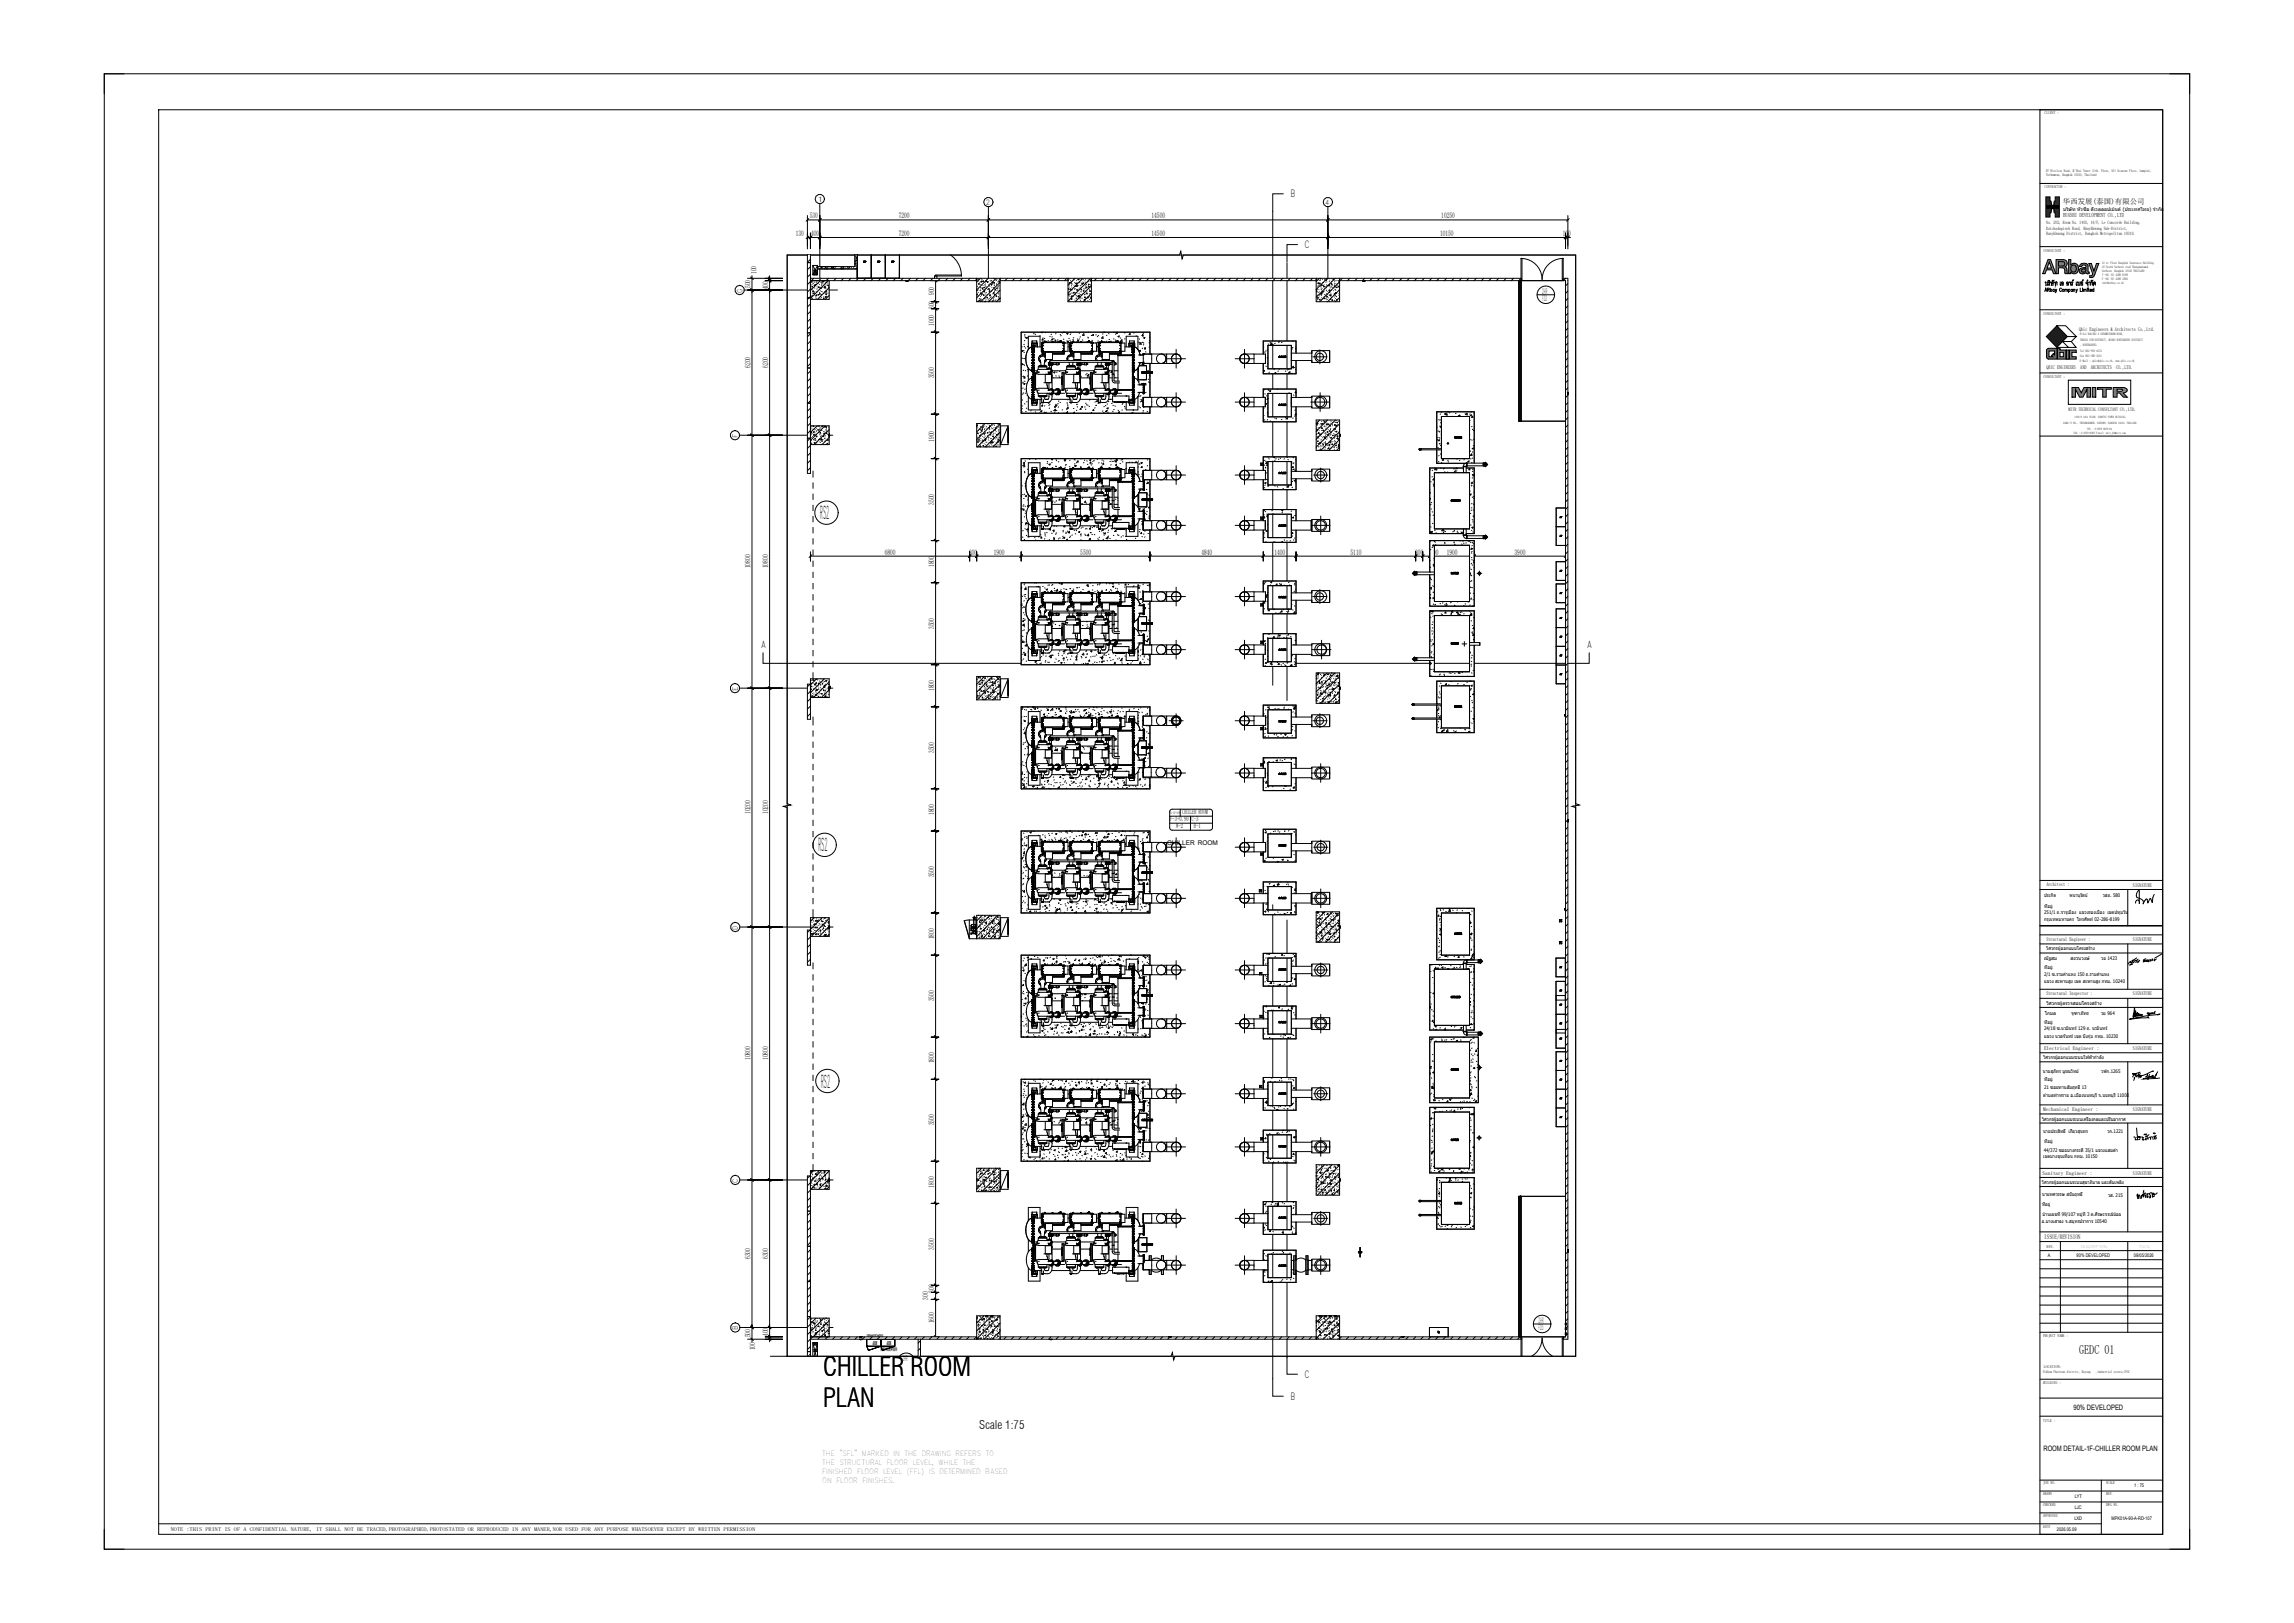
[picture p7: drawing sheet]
<svg xmlns="http://www.w3.org/2000/svg" width="1189mm" height="841mm" viewBox="0 0 1189 841" stroke-linecap="round" stroke-linejoin="round" font-family="sans-serif">
<defs><g id="words">
<g font-size="13.5">
<text x="427" y="713">CHILLER ROOM</text>
<text x="427" y="729">PLAN</text>
</g>
<g font-size="9.2">
<text x="425" y="269">RS2</text>
<text x="424" y="441">RS2</text>
<text x="425" y="564">RS2</text>
</g>
<text font-size="6.6" x="1078" y="702">GEDC 01</text>
<text font-size="6.1" x="508" y="740">Scale 1:75</text>
<g font-size="5.1">
<text x="669" y="102">B</text>
<text x="676" y="129">C</text>
<text x="394" y="336">A</text>
<text x="823" y="336">A</text>
<text x="676" y="714">C</text>
<text x="669" y="725">B</text>
</g>
<g font-size="4">
<text x="420" y="113">530</text>
<text x="466" y="113">7200</text>
<text x="597" y="113">14500</text>
<text x="747" y="113">10250</text>
<text x="412" y="122">130</text>
<text x="420" y="122">400</text>
<text x="466" y="122">7200</text>
<text x="597" y="122">14500</text>
<text x="746" y="122">10150</text>
<text x="810" y="122">100</text>
<text x="392" y="142" transform="rotate(-90 392 142)">100</text>
<text x="389" y="149" transform="rotate(-90 389 149)">500</text>
<text x="398" y="150" transform="rotate(-90 398 150)">400</text>
<text x="484" y="153" transform="rotate(-90 484 153)">900</text>
<text x="484" y="160" transform="rotate(-90 484 160)">300</text>
<text x="484" y="169" transform="rotate(-90 484 169)">1000</text>
<text x="389" y="191" transform="rotate(-90 389 191)">6200</text>
<text x="398" y="191" transform="rotate(-90 398 191)">6200</text>
<text x="484" y="196" transform="rotate(-90 484 196)">3500</text>
<text x="484" y="229" transform="rotate(-90 484 229)">1900</text>
<text x="484" y="262" transform="rotate(-90 484 262)">3500</text>
<text x="459" y="287">6800</text>
<text x="502" y="287">300</text>
<text x="515" y="287">1900</text>
<text x="560" y="287">5500</text>
<text x="623" y="287">4840</text>
<text x="661" y="287">1400</text>
<text x="700" y="287">5110</text>
<text x="734" y="287">300</text>
<text x="741" y="287">300</text>
<text x="750" y="287">1900</text>
<text x="785" y="287">3900</text>
<text x="484" y="294" transform="rotate(-90 484 294)">1800</text>
<text x="389" y="294" transform="rotate(-90 389 294)">10800</text>
<text x="398" y="294" transform="rotate(-90 398 294)">10800</text>
<text x="484" y="326" transform="rotate(-90 484 326)">3500</text>
<text x="484" y="358" transform="rotate(-90 484 358)">1800</text>
<text x="484" y="390" transform="rotate(-90 484 390)">3500</text>
<text x="389" y="422" transform="rotate(-90 389 422)">10200</text>
<text x="398" y="422" transform="rotate(-90 398 422)">10200</text>
<text x="484" y="422" transform="rotate(-90 484 422)">1800</text>
<text x="484" y="455" transform="rotate(-90 484 455)">3500</text>
<text x="484" y="487" transform="rotate(-90 484 487)">1800</text>
<text x="484" y="519" transform="rotate(-90 484 519)">3500</text>
<text x="389" y="549" transform="rotate(-90 389 549)">10800</text>
<text x="398" y="549" transform="rotate(-90 398 549)">10800</text>
<text x="484" y="551" transform="rotate(-90 484 551)">1800</text>
<text x="484" y="583" transform="rotate(-90 484 583)">3500</text>
<text x="484" y="615" transform="rotate(-90 484 615)">1800</text>
<text x="484" y="648" transform="rotate(-90 484 648)">3500</text>
<text x="389" y="652" transform="rotate(-90 389 652)">6300</text>
<text x="398" y="652" transform="rotate(-90 398 652)">6300</text>
<text x="484" y="670" transform="rotate(-90 484 670)">300</text>
<text x="481" y="674" transform="rotate(-90 481 674)">300</text>
<text x="484" y="686" transform="rotate(-90 484 686)">1600</text>
<text x="389" y="693" transform="rotate(-90 389 693)">500</text>
<text x="398" y="692" transform="rotate(-90 398 692)">400</text>
<text x="391" y="700" transform="rotate(-90 391 700)">100</text>
</g>
<g font-size="3.9">
<text x="1069" y="106">华西发展(泰国)有限公司</text>
<text x="799" y="152">2HR</text>
<text x="799" y="156">FD2</text>
<text x="797" y="686">2HR</text>
<text x="797" y="689">FD3</text>
<text x="468" y="705">2HR</text>
<text x="1075" y="730">90% DEVELOPED</text>
<text x="1059" y="752">ROOM DETAIL-1F-CHILLER ROOM PLAN</text>
</g>
<g font-size="3.7">
<text x="424" y="105">1</text>
<text x="511" y="106">2</text>
<text x="687" y="106">4</text>
<text x="385" y="152" transform="rotate(-90 385 152)">G</text>
<text x="382" y="227" transform="rotate(-90 382 227)">F</text>
<text x="382" y="358" transform="rotate(-90 382 358)">E</text>
<text x="383" y="482" transform="rotate(-90 383 482)">D</text>
<text x="383" y="613" transform="rotate(-90 383 613)">C</text>
<text x="383" y="689" transform="rotate(-90 383 689)">B</text>
<text x="426" y="755">THE &quot;SFL&quot; MARKED IN THE DRAWING REFERS TO</text>
<text x="426" y="759">THE STRUCTURAL FLOOR LEVEL, WHILE THE</text>
<text x="426" y="764">FINISHED FLOOR LEVEL (FFL) IS DETERMINED BASED</text>
<text x="426" y="768">ON FLOOR FINISHES.</text>
</g>
<g font-size="3.5">
<text x="606" y="426">F-3+0.90</text>
<text x="613" y="422">CHILER ROOM</text>
<text x="618" y="426">C-3</text>
<text x="610" y="429">W-2</text>
<text x="619" y="429">B-1</text>
</g>
<g font-size="3.4">
<text x="605" y="438">CHILLER ROOM</text>
<text x="1060" y="642">ISSUE/REVISION</text>
</g>
<g font-size="3.1">
<text x="1069" y="112">HUASHI DEVELOPMENT CO.,LTD</text>
<text x="455" y="695" transform="rotate(-180 455 695)">MDF</text>
<text x="458" y="691" transform="rotate(-180 458 691)">600*300*600</text>
<text x="462" y="695" transform="rotate(-180 462 695)">MDF</text>
<text x="465" y="698" transform="rotate(-180 465 698)">600*300*600</text>
</g>
<g font-size="2.7">
<text x="1078" y="171">Qbic Engineers &amp; Architects Co.,Ltd.</text>
<text x="1061" y="191">QBIC ENGINEERS</text>
<text x="1078" y="191">AND</text>
<text x="1084" y="191">ARCHITECTS</text>
<text x="1097" y="191">CO.,LTD.</text>
<text x="1061" y="459">Architect :</text>
<text x="1106" y="460">SIGNATURE</text>
<text x="1061" y="487">Structural Engineer :</text>
<text x="1106" y="488">SIGNATURE</text>
<text x="1061" y="516">Structural Inspector :</text>
<text x="1106" y="516">SIGNATURE</text>
<text x="1059" y="544">Electrical Engineer :</text>
<text x="1106" y="544">SIGNATURE</text>
<text x="1059" y="576">Mechanical Engineer :</text>
<text x="1106" y="576">SIGNATURE</text>
<text x="1059" y="609">Sanitary Engineer :</text>
<text x="1106" y="609">SIGNATURE</text>
<text x="88" y="793">NOTE :THIS PRINT IS OF A CONFIDENTIAL NATURE, IT SHALL NOT BE TRACED,PHOTOGRAPHED,PHOTOSTATED OR REPRODUCED IN ANY MANER,NOR USED FOR ANY PURPOSE WHATSOEVER EXCEPT BY WRITTEN PERMISSION</text>
</g>
<g font-size="2.6">
<text x="1069" y="109">บริ</text>
<text x="1072" y="109">ษัท หัวซื</text>
<text x="1081" y="109">อ ดี</text>
<text x="1085" y="109">เวลลอปเม้นต์(ประเทศไทย) จำกัด</text>
<text x="1072" y="213">MITR TECHNICAL CONSULTANT CO.,LTD.</text>
<text x="1059" y="465">ประกิ</text>
<text x="1064" y="465">ต</text>
<text x="1073" y="465">พนานุรัตน์</text>
<text x="1090" y="465">วสถ. 580</text>
<text x="1060" y="470">ที</text>
<text x="1060" y="474">251/1 ถ.จารุเมื</text>
<text x="1061" y="470">่อยู่</text>
<text x="1074" y="474">อง แขวงรองเมื</text>
<text x="1088" y="474">อง เขตปทุมวัน</text>
<text x="1060" y="477">กรุงเทพมหานคร โทรศัพท์02-286-8199</text>
<text x="1060" y="497">ณัฐสม</text>
<text x="1061" y="492">วิ</text>
<text x="1062" y="492">ศวกรผู้ออกแบบโครงสร้าง</text>
<text x="1073" y="497">สงวนวงษ์</text>
<text x="1089" y="497">วย 1423</text>
<text x="1060" y="502">ที</text>
<text x="1061" y="502">่อยู่</text>
<text x="1060" y="506">2/1 ซ.รามคำแหง 150 ถ.รามคำแหง</text>
<text x="1060" y="509">แขวง สะพานสูง เขต สะพานสูง กทม. 10240</text>
<text x="1061" y="521">วิ</text>
<text x="1062" y="521">ศวกรผู้ตรวจสอบโครงสร้าง</text>
<text x="1060" y="526">โกมล</text>
<text x="1074" y="526">จุฑาภัทร</text>
<text x="1089" y="526">วย 964</text>
<text x="1060" y="534">24/18 ซ.นวมิ</text>
<text x="1060" y="531">ที</text>
<text x="1061" y="531">่อยู่</text>
<text x="1072" y="534">นทร์129 ถ. นวมิ</text>
<text x="1088" y="534">นทร์</text>
<text x="1060" y="538">แขวง นวลจันทร์ เขต บึ</text>
<text x="1081" y="538">งกุ่ม กทม. 10230</text>
<text x="1059" y="549">วิ</text>
<text x="1060" y="549">ศวกรผู้ออกแบบระบบไฟฟ้ากำลัง</text>
<text x="1059" y="556">นายสุภัทร บูรณวิ</text>
<text x="1075" y="556">ทย์</text>
<text x="1089" y="556">วฟก.1265</text>
<text x="1060" y="560">ที</text>
<text x="1061" y="560">่อยู่</text>
<text x="1059" y="569">ตำบลท่าทราย อ.เมื</text>
<text x="1060" y="564">21 ซอยทานสัมฤทธิ</text>
<text x="1077" y="569">องนนทบุรีจ.นนทบุรี11000</text>
<text x="1078" y="564">์13</text>
<text x="1058" y="581">วิ</text>
<text x="1060" y="581">ศวกรผู้ออกแบบระบบเครื</text>
<text x="1082" y="581">่องกลและปรับอากาศ</text>
<text x="1059" y="587">นายประสิ ์ เกี</text>
<text x="1068" y="587">ทธิ</text>
<text x="1074" y="587">้ยวสุนทร</text>
<text x="1092" y="587">วก.1221</text>
<text x="1060" y="592">ที</text>
<text x="1061" y="592">่อยู่</text>
<text x="1059" y="597">44/372 ซอยบางกระดี35/1 แขวงแสมดำ</text>
<text x="1080" y="597">่</text>
<text x="1059" y="600">เขตบางขุนเที</text>
<text x="1072" y="600">ยน กทม. 10150</text>
<text x="1058" y="613">วิ</text>
<text x="1059" y="613">ศวกรผู้ออกแบบระบบสุขาภิ</text>
<text x="1085" y="613">บาล และดับเพลิ</text>
<text x="1100" y="613">ง</text>
<text x="1059" y="620">นายทศวรรษ สนั่นฤทธิ</text>
<text x="1079" y="620">์</text>
<text x="1093" y="620">วส. 215</text>
<text x="1058" y="625">ที</text>
<text x="1060" y="625">่อยู่</text>
<text x="1058" y="634">อ.บางเสาธง จ.สมุทรปราการ 10540</text>
<text x="1059" y="630">บ้านเลขที</text>
<text x="1068" y="630">่99/107 หมู่ที3 ต.ศี</text>
<text x="1081" y="630">่</text>
<text x="1087" y="630">รษะจรเข้น้อย</text>
<text x="1061" y="651">A</text>
<text x="1076" y="651">90% DEVELOPED</text>
<text x="1106" y="651">09/05/2026</text>
<text x="1106" y="771">1 : 75</text>
<text x="1075" y="776">LYT</text>
<text x="1075" y="782">LJC</text>
<text x="1075" y="788">LXD</text>
<text x="1094" y="788">MPK01A-90-A-RD-107</text>
<text x="1066" y="793">2026.05.09</text>
</g>
<g font-size="2.4">
<text x="1061" y="116">No. 202, Room No. 1403, 14/F, Le Concorde Building,</text>
<text x="1061" y="119">Ratchadapisek Road, Huaykhwang Sub-District,</text>
<text x="1061" y="122">Huaykhwang District, Bangkok Metropolitan 10310.</text>
</g>
<g font-size="2.1">
<text x="1060" y="59">CLIENT :</text>
<text x="1060" y="97">CONTRACTOR :</text>
<text x="1059" y="130">CONSULTANT :</text>
<text x="1059" y="163">CONSULTANT :</text>
<text x="1059" y="196">CONSULTANT :</text>
<text x="1061" y="647">REV.</text>
<text x="1059" y="693">PROJECT NAME :</text>
<text x="1059" y="709">LOCATION:</text>
<text x="1059" y="717">BUILDING :</text>
<text x="1059" y="737">TITLE :</text>
<text x="1059" y="769">JOB NO.</text>
<text x="1092" y="769">SCALE</text>
<text x="1059" y="775">DRAWN</text>
<text x="1092" y="775">REF.</text>
<text x="1059" y="780">CHECKED</text>
<text x="1092" y="780">DWG.NO.</text>
<text x="1059" y="792">DATE</text>
<text x="1059" y="786">APPROVED</text>
</g>
<g font-size="1.9">
<text x="1060" y="89">87 Wireless Road, M Thai Tower 11th. Floor, All Seasons Place, Lumpini,</text>
<text x="1060" y="91">Pathumwan, Bangkok 10330, Thailand</text>
<text x="1059" y="711">Nikhom Phattana district, Rayong</text>
<text x="1086" y="711">,industrial estate,CPGC</text>
</g>
<g font-size="1.8">
<text x="1090" y="137">31 st Floor Bangkok Insurance Building</text>
<text x="1090" y="139">25 South Sathorn road Thungmahamek</text>
<text x="1090" y="141">Sathorn</text>
<text x="1090" y="143">T +66 (0) 2286 8199</text>
<text x="1096" y="141">Bangkok 10120 THAILAND</text>
<text x="1090" y="145">F +66 (0) 2286 2863</text>
<text x="1090" y="147">info@arbay.co.th</text>
<text x="1078" y="174">8 Soi KALONG 4 SANAMBINNAM ROAD,</text>
<text x="1078" y="177">THASAI SUB-DISTRICT, MUANG NONTHABURI DISTRICT</text>
<text x="1078" y="179">, NONTHABURI.</text>
<text x="1078" y="182">Tel 662-950-4374</text>
<text x="1078" y="185">Fax 662-580-3231</text>
<text x="1078" y="188">E-Mail : qbic@qbic.co.th, www.qbic.co.th</text>
<text x="606" y="422">01-1F-069</text>
</g>
<g font-size="1.6">
<text x="1070" y="220">RAMA IV RD., THUNGMAHAMEK, SATHORN, BANGKOK 10120, THAILAND</text>
<text x="1075" y="217">1168/8 12th FLOOR, LUMPINI TOWER BUILDING,</text>
<text x="1075" y="225">FAX : 0-2679-9085 E-mail: mitr_dd@mitr.com</text>
<text x="1082" y="223">TEL : 0-2679-9079-84</text>
</g>
</g></defs>
<g fill="none" stroke="#000" stroke-width=".52">
<path d="M418 114h395M418 112v17M419 113l-1 2M425 112v15v-15M425 106v48M426 113l-2 2M512 112v15v-15M512 107v48M513 113l-1 2M665 100h-5v255M688 112v15v-15M688 107v48"/>
<path d="M689 113l-1 2M813 112v17M813 113l-1 2M408 132h409v571h-409zM418 123h2h-1M419 122l-1 2M420 121v8v-8M420 123h6M421 122l-2 2M425 121v8v-8M425 123h386h-1M426 122l-2 2"/>
<path d="M452 132v12M459 132v12zM466 132v12M512 121v8v-8M513 122l-1 2M667 136v227M673 127h-6v9M688 121v8v-8M689 122l-1 2M811 121v8v-8M811 123h3M812 122l-1 2"/>
<path d="M813 122l-1 2M386 150h48M387 144h19h-9M387 150h19h-19M389 150l1 1M389 144l1 1M390 143v9M390 150v538v-1M397 145h9h-9M397 150h9h-9M398 145l2 1M398 144l2 1"/>
<path d="M398 150l2 1M399 143v4M399 144v8M399 150v538v-1M444 144h22M444 144v-12v12M444 144h.1M452 144h-8M452 144h.1M459 144h-7M466 144h.1M483 156h4h-4"/>
<path d="M483 160h4h-4M483 145h4M484 156l2 1M484 145l2 1M484 159l2 2M485 145v548M797 153h9M483 172h4h-4M484 171l2 2M483 215h4h-4M484 214l2 1M383 226h49"/>
<path d="M387 226h19h-19M389 225l1 1M397 226h9h-9M398 225l2 1M483 238h4h-4M484 237l2 1M484 279l2 2M420 288h391M420 286v5M421 288l-2 1M483 280h4h-4M503 286v5v-5"/>
<path d="M503 288l-1 1M506 286v5v-5M507 288l-1 1M529 286v5v-5M530 288l-1 1M596 286v5v-5M597 288l-2 1M655 286v5v-5M655 288l-1 1M672 286v5v-5M672 288l-1 1M734 286v5v-5"/>
<path d="M734 288l-1 1M737 286v5v-5M738 288l-1 1M741 286v5v-5M742 288l-2 1M764 286v5v-5M765 288l-2 1M811 286v5M812 288l-1 1M483 302h4h-4M484 301l2 2M395 338v6h158"/>
<path d="M824 338v6h-158M383 357h49M387 357h19h-19M389 356l1 1M397 357h9h-9M398 356l2 1M483 344h4h-4M484 344l2 1M483 366h4h-4M484 366l2 1M483 409h4h-4M484 408l2 1"/>
<path d="M607 420l21-1v2v8l-1 1h-20l-1-1zM612 419v4M483 431h4h-4M484 430l2 1M606 423h22M606 427h22M617 423v7M389 480l1 1M398 480l2 1M483 473h4h-4M484 472l2 2M660 469v254h5"/>
<path d="M667 477v226M384 480h48M387 480h19h-19M397 480h9h-9M483 495h4h-4M484 494l2 2M483 537h4h-4M484 537l2 1M483 559h4h-4M484 559l2 1M384 611h48M387 611h19h-19"/>
<path d="M389 611l1 1M397 611h9h-9M398 611l2 1M483 602h4h-4M484 601l2 1M483 624h4h-4M484 623l2 1M483 666h4h-4M483 670h4h-4M483 673h4h-4M484 665l2 2M484 669l2 1"/>
<path d="M484 673l2 1M384 688h48M387 694h19h-9M387 688h19h-19M389 687l1 2M389 693l1 2M390 688v7M397 688h9h-9M397 693h9h-9M398 687l2 2M398 692l2 1M398 693l2 2"/>
<path d="M399 688v6M399 691v4M449 694v4h8v2l7-2v-4h-7v4h7h-7v-4h7v4l-7 2v-2h-8v-4h8v4l-7 2-1-2 1 2 7-2v-4zM483 693h4M484 692l2 1M795 686h9M399 703h208l1-2v4l1-2h208v-285h-2l4-1-2-1v-284h-204v2l-1-4-1 2h-203v284l2 1-4 1h2v285M466 703l3-2h2l2 2M667 703v9h6"/>
<circle cx="425" cy="103" r="2.4"/>
<circle cx="512" cy="105" r="2.4"/>
<circle cx="688" cy="105" r="2.4"/>
<circle cx="383" cy="150" r="2.4"/>
<circle cx="801" cy="153" r="5"/>
<circle cx="381" cy="226" r="2.4"/>
<circle cx="428" cy="266" r="6"/>
<circle cx="381" cy="357" r="2.4"/>
<circle cx="427" cy="438" r="6"/>
<circle cx="381" cy="480" r="2.4"/>
<circle cx="429" cy="560" r="6"/>
<circle cx="381" cy="611" r="2.4"/>
<circle cx="381" cy="688" r="2.4"/>
<circle cx="799" cy="686" r="5"/>
</g>
<g fill="#fff">
<path d="M506 144h12v12h-12z"/>
<path d="M506 219h12v13h-12z"/>
<path d="M506 351h12v12h-12z"/>
<path d="M506 474h12v12h-12z"/>
<path d="M506 605h12v12h-12z"/>
<path d="M506 682h12v12h-12z"/>
<path d="M682 682h12v12h-12z"/>
<path d="M554 144h12v12h-12z"/>
<path d="M682 144h12v12h-12z"/>
<path d="M682 604h12v15h-12z"/>
<path d="M682 472h12v16h-12z"/>
<path d="M682 349h12v15h-12z"/>
<path d="M682 218h12v15h-12z"/>
<path d="M420 683h10v10h-10z"/>
<path d="M420 607h10v9h-10z"/>
<path d="M420 476h10v9h-10z"/>
<path d="M420 352h10v9h-10z"/>
<path d="M420 221h10v9h-10z"/>
<path d="M420 145h10v10h-10z"/>
<path d="M420 693h9v1h-9z"/>
<path d="M811 145h2v548h-2z"/>
<path d="M476 694h1v9h-1z"/>
<path d="M429 144h77v1h-77z"/>
<path d="M518 144h36v1h-36z"/>
<path d="M566 144h116v1h-116z"/>
<path d="M437 138h7v1h-7z"/>
<path d="M424 138h13v1h-13z"/>
<path d="M443 132h1v6h-1z"/>
<path d="M484 143h2v1h-2z"/>
<path d="M418 132h2v4h-2z"/>
<path d="M418 136h2v18h-2z"/>
<path d="M418 154h2v18h-2z"/>
<path d="M418 172h2v19h-2z"/>
<path d="M418 191h2v18h-2z"/>
<path d="M418 209h2v18h-2z"/>
<path d="M418 227h2v18h-2z"/>
<path d="M418 355h2v18h-2z"/>
<path d="M418 482h2v18h-2z"/>
<path d="M418 609h2v19h-2z"/>
<path d="M418 628h2v18h-2z"/>
<path d="M418 646h2v18h-2z"/>
<path d="M418 664h2v18h-2z"/>
<path d="M418 682h2v18h-2z"/>
<path d="M418 700h2v3h-2z"/>
<path d="M518 693h164v1h-164z"/>
<path d="M429 693h77v1h-77z"/>
<path d="M420 144h9v1h-9z"/>
<path d="M810 144v1h3v-1zM694 144v1h94v-1z"/>
<path d="M655 658v7h17v-7v2h-1v-2h-2v4h-12v-4zM655 648v5h2v-3h12v3h2v-2h1v2v-5zM655 634v6h17v-7h-3v4h-12v-3zM745 610v12h2v-9h15v21h-15v-4h-2v7h19v-27zM655 623v6h2v-4h12v4h3v-6zM745 623v6h2v-6zM741 574v34h23v-34zM743 576h19v29h-19zM655 597v6h17v-6h-3v3h-12v-3zM529 559v43h67v-5h-3v-5h3v-23h-3v-5h3v-5zM533 561h6v6h1v-2l1-1h8h1l4 1v2v-2l2-1h8h1l3 1v2h1v-2l2-1h7h1h1l3 1v2h1v-6h6v7l1 3h2v-1v1v5v-1h-2l-1 2h4l1 4-1 3h-4v-7v7l1 3h2v-1v5v-1h-2l-1 3v7h-6v-4h-6l-1-1v-1h-2l-2 2h-4v-2h-9l-2 2h-3v-2h-10l-1 2h-4v-2h-1v6h-6v-7l-1-5 1-4v-6l-1-2v-3l1-5zM555 596h1zM540 596h1zM571 594h2zM542 594h1zM557 594h1zM655 586v6h2v-4h12v4h3v-6zM575 579v4h1v-4zM560 579v4h5v-3l2 1v-1zM545 579v4h5v-3l2 1v-1zM577 579v4h2v-4zM572 581h1zM543 581h1zM595 580v1zM595 581h1zM595 580h1zM655 569v6h17v-6h-3v4h-12v-4zM741 537v34h25v-34zM743 540h19v29h-19zM655 558v6h2v-3h12v4h3v-7zM655 533v5h17v-5h-3v3h-12v-3zM529 495v42h67v-4h-3v-5h3v-12v-1v-10h-3v-5h3v-5zM533 497h6v6h1v-3h1h8l1-1v1l4 1v2v-3h2h8v-1l1 1 3 1v2h1v-3h2h7l1-1 1 1 3 1v2h1v-6h6v7l1 3h2v-1v5h-2v1h3l1 4-1 4h-4v-7v1v6l1 2h2v-1v1v5v-1h-2l-1 2v7h-6v-4h-6h-1v-1h-2l-2 1h-4v-1h-9l-2 1h-3v-1h-10l-1 1h-4v-1h-1v5h-6v-7l-1-4 1-4v-6l-1-2v-4l1-4zM760 500v2h2v29h-2v3h4v-34zM741 500v34h18v-3h-16v-29h16v-2zM540 531h1zM555 531h1zM571 530h2zM557 530h1zM542 530h1zM655 521v7h2v-4h12v4h3v-7zM560 515v4h5v-3l2 1v-2zM545 515v4h5v-3l2 1v-2zM577 515v4h2v-4zM575 515v4h1v-4zM572 517h1zM543 517h1zM595 516h1zM595 515l1 1zM655 505v6h17v-6h-3v4h-12v-4zM655 494v6h2v-4h12v5h3v-7zM745 471v26h19v-26zM747 473h15v22h-15zM655 468v6h17v-6h-3v4h-12v-4zM529 431v42h67v-5h-3v-5h3v-11v-11h-3v-4h3v-6zM533 433h6v6h1v-3h1h8l1-1v1l4 1v2v-3h2h8v-1l1 1 3 1v2h1v-3h2h7l1-1 1 1 3 1v2h1v-6h6v7l1 3h2v-1v5h-2l-1 2h4l1 4-1 3h-4v-7v7l1 2h2v-1v5v1v-1h-2l-1 2v7h-6v-4h-6h-1v-1h-2l-2 1h-4v-1h-9l-2 1h-3v-1h-10l-1 1h-4v-1h-1v5h-6v-7l-1-4 1-4v-6l-1-2v-4l1-4zM555 467h1zM540 467h1zM571 466h2zM542 466h1zM557 466h1zM655 457v6h2v-4h12v4h3v-6zM577 451v4h2v-4zM560 451v4h5v-3l2 1v-2zM575 451v4h1v-4zM545 451v4h5v-3l2 1v-2zM572 453h1zM543 453h1zM595 452v1zM655 430v7h1v4h-1v6h17v-6h-3v3h-12v-12h12v5h3v-7zM655 393v5h1v5h-1v7h17v-7h-3v4h-12v-12h12v3h3v-5zM529 366v43h67v-6h-3v-5h-2l-1 2v7h-6v-4h-6h-1v-2h-2l-2 2h-4v-2h-9l-2 2h-3v-2h-10l-1 2h-4v-2h-1v6h-6v-7l-1-4 1-4v-7l-1-2v-3l1-4v-7h6v5h1v-2l1-1 8 1 1-1v1h4v2v-2l2-1 8 1v-1l1 1h3v2h1v-2l2-1 7 1 1-1 1 1h3v2h1v-5h6v7l1 2h2v5v-1h-2v2h3v4v3h-4v-6v7l1 2h2v-1v5h3v-22h-3v-5h3v-5zM540 403h1zM555 403h1zM571 401h2zM557 401h1zM542 401h1zM545 387v3h5v-2h2v-1zM560 387v3h5v-2h2v-1zM575 387v3h1v-3zM577 387v3h2v-3zM572 388h1zM543 388h1zM595 387v1zM595 387h1v1zM655 365v6h1v5h-1v6h17v-7h-3v5h-12v-12h12v4h3v-7zM745 353v12h2v-10h15v22h-15v-4h-2v7h19v-27zM745 365v7h2v-7zM741 342v9h23v-17h-2v14h-19v-6zM655 328v6h1v5h-1v6h17v-6h-3v4h-12v-12h12v3h3v-6zM529 302v42h67v-5h-3v-5h3v-11v-11h-3v-5h3v-5zM533 304h6v6h1v-3h1h8l1-1v1l4 1v2v-3h2h8v-1l1 1 3 1v2h1v-3h2h7l1-1 1 1 3 1v2h1v-6h6v7l1 3h2v-1v1v4h-2l-1 2h4v3v4h-4v-7v1v6l1 2h2v5v-1h-2l-1 2v7h-6v-4h-6h-1v-1h-2l-2 1h-4v-1h-9l-2 1h-3v-1h-10l-1 1h-4v-1h-1v5h-6v-7l-1-4 1-4v-6l-1-2v-3l1-5zM741 317v24h2v-22h19v14h2v-16zM570 338v1zM555 338l1 1zM540 338l1 1zM571 337h2zM557 337h1zM542 337h1zM560 322v4h5v-3l2 1v-2zM545 322v4h5v-3l2 1v-2zM577 322v4h2v-4zM575 322v4h1v-4zM572 324h1zM543 324h1zM655 301v6h1v5h-1v6h17v-7h-3v5h-12v-13h12v4h3v-6zM741 280v16h2v-13h19v29h-19v-14h-2v16h23v-34zM655 264v6h1v5h-1v6h17v-6h-3v4h-12v-13h12v4h3v-6zM529 238v42h67v-5h-3v-5h3v-21h-3v-5h3v-6zM533 240h6v5h1v-2l1-1 8 1 1-1v1h4v2v-2l2-1 8 1v-1l1 1h3v2h1v-2l2-1 7 1 1-1 1 1h3v2h1v-5h6v7l1 3 2-1v5v-1h-2l-1 2h4l1 4-1 4h-4v-7v7l1 2h2v-1v5v1v-1h-2l-1 2v7h-6v-4h-6h-1v-2h-2l-2 2h-4v-2h-9l-2 2h-3v-2h-10l-1 2h-4v-2h-1v6h-6v-7l-1-4 1-4v-7l-1-2v-3l1-4zM741 243v33h18v-2h-16v-29h16v-2zM760 243v2h2v29h-2v2h4v-33zM555 274h1zM540 274h1zM571 272h2zM557 272h1zM542 272h1zM545 258v3h5v-2h2v-1zM577 258v3h2v-3zM575 258v3h1v-3zM560 258v3h5v-2h2v-1zM572 260l1-1zM558 260v-1zM543 260l1-1zM595 259h1zM595 259h1zM655 237v7h1v5h-1v5h17v-6h-3v3h-12v-12h12v5h3v-7zM745 213v19h2v-16h15v22h-15v-5h-2v7h19v-27zM655 202v4h1v5h-1v8h17v-8h-3v-5h3v-4zM657 204h12v12h-12zM529 172v42h67v-3h-3v-5h3v-18l-3 1v-1h-2l-1 2h4v7h-4v-7v7l1 2h2v5v-1h-2l-1 2v7h-6v-4h-6h-1v-1h-2l-2 2h-4v-2h-9l-2 2h-3v-2h-10l-1 1-4 1v-2h-1v5h-6v-7l-1-4 1-4v-6l-1-2v-3l1-5v-7h6v6h1v-3h1h8h1l4 1v2v-3h2h8h1l3 1v2h1v-3h2h7h1h1l3 1v2h1v-6h6v7l1 3h2v-1h3v-11zM555 209h1zM540 209h1zM571 207h2zM557 207h1zM542 207h1zM560 192v4h5v-3l2 1v-1zM545 192v4h5v-3l2 1v-1zM577 192v4h2v-4zM575 192v4h1v-4zM572 194h1zM543 194h1zM655 177v6h1v5h-1v6h17v-7h-3v4h-12v-12h12v4h3v-6z"/>
<path d="M810 693v1h3v-1zM694 693v1h94v-1z"/>
</g>
<g fill="none" stroke="#000" stroke-width=".52">
<path d="M419 132l-1 113h2v-113M420 134l-2 2h2M420 138l-2 2M421 138v4M421 138l3 4M421 138h3M422 140v2l1-2M422 140l1 2v-2M422 140h1M424 139h20M424 138v4M424 138l-3 4"/>
<path d="M424 139h.1M424 138v1M425 139h.1M426 139h.1M426 138h.1M428 139h.1M428 138l-1 1M429 139h.1M429 138h.1M430 139h.1M431 138h.1M431 139h.1"/>
<path d="M432 138h.1M432 139h.1M432 138l-1 1M433 138v1M433 139h.1M436 139h.1M437 138l-2 1M437 139h.1M437 138v1M438 139h.1M439 138h.1M439 139h.1"/>
<path d="M440 138h.1M441 138l-2 1M441 139h.1M442 138v1M443 137h.1M443 132v6h-19M443 133h.1M444 137h.1M444 135h.1M444 134h.1M444 138h.1M444 133h.1"/>
<path d="M444 133v1M444 134l-1 2M444 139h.1M444 132v12M448 136h.1M448 135h.1M448 135v1M449 135h.1M449 135h-1M449 136h-1M449 136h.1M449 135v1"/>
<path d="M452 132v12M455 135v1zM455 135v1M455 136h.1M455 135h.1M455 135l1 1v-1M456 135h.1M456 135h-1M456 136h.1M456 135v1M459 132v12M462 136h.1"/>
<path d="M462 135v1M462 135h.1M462 136h1M462 135h1M463 135h-1M463 135h.1M463 136h.1M463 135v1M466 132v12M492 132h1a13 13 0 0 1 5 11M788 134a11 11 0 0 1 11 11 11 11 0 0 1 11-11M788 134v84"/>
<path d="M788 134h1v11h-1M810 134v11l2-1M810 134v11M418 154h2M420 144h368l-1 1v73h24M420 157l-2 2M420 142l-2 2M420 146l-2 1M420 150l-2 1M420 154l-2 1M420 145h86M420 148h.1"/>
<path d="M420 154h.1M420 146h.1M420 153h.1M421 154h.1M421 148h.1M421 146h.1M421 150h.1M421 155h.1M421 153h.1M421 152h.1M421 149h.1M421 145l-1 1"/>
<path d="M421 147h.1M421 151h.1M421 142h3M422 151h.1M422 147h.1M422 152h.1M422 144l-1 1M422 148h.1M422 149h.1M422 146h.1M422 153h.1M423 148h.1"/>
<path d="M423 148h-1zM423 153h.1M423 154h.1M423 146h.1M423 147h.1M423 154v1M423 151h.1M423 150h.1M423 145h1M423 145h.1M424 148h-1M424 151h-1"/>
<path d="M424 147h.1M424 149h.1M424 151h.1M424 145h.1M424 153h.1M425 149h.1M425 152h.1M425 147h.1M425 146h.1M425 155h.1M425 145l-5 6M425 154h.1"/>
<path d="M425 151h.1M426 146h.1M426 144l-2 1M426 154h.1M426 153h.1M426 151h.1M426 150h.1M426 148h.1M426 147h.1M427 146h.1M426 149h.1M426 147h1"/>
<path d="M427 154h.1M427 152h.1M427 149h.1M428 151h.1M428 148l-1 1zM428 147h.1M428 154h.1M428 148h.1M428 152h.1M428 149h.1M428 150h.1M428 146h.1"/>
<path d="M429 152h.1M429 151h.1M429 146h.1M429 154h.1M429 147h.1M429 148h.1M429 145l-9 10M429 150h.1M429 149h.1M429 144l-1 1M430 149h.1M430 152h.1"/>
<path d="M430 149l-6 6M430 153l-2 2M430 145v10h-10M433 144l-1 1M437 144l-1 1M441 144l-1 1M445 144l-1 1M449 144l-1 1M453 144l-2 1M456 144l-1 1M460 144l-1 1M464 144l-1 1"/>
<path d="M468 144l-1 1M470 146h1M470 145v1M470 146h.1M471 146h.1M472 144l-1 2M476 144l-1 1M480 144l-2 1M484 144l-2 1M485 143h-1M485 143h13M486 143v1"/>
<path d="M487 144l-1 1M491 144l-1 1M495 144l-1 1M498 143h-14v1M499 144l-1 1M503 144l-1 1M506 145h-1M506 150v1M506 151h.1M506 144v12h12v-12M506 145h.1M507 148h.1"/>
<path d="M507 152h.1M507 156h.1M507 150h.1M507 145h.1M507 153h.1M507 147h.1M507 146h.1M508 155h.1M508 156h.1M508 147h.1M508 150h.1M508 144l-2 2"/>
<path d="M508 154h.1M508 151h.1M508 152h.1M508 149h.1M508 147v1M508 146h.1M509 152h.1M509 144h.1M509 146h.1M509 155h.1M509 153h.1M509 145h.1"/>
<path d="M509 156h.1M509 150h.1M509 156h1M509 150h1M510 148h-1M510 146h-1zM510 146h.1M510 149h.1M510 153h.1M510 151h.1M510 155h.1M510 148h.1"/>
<path d="M510 156h.1M510 156h1M510 154h.1M511 155h.1M511 153h.1M511 152h.1M511 148h.1M511 150h.1M511 146h.1M511 149h.1M511 147h.1M511 154h.1"/>
<path d="M511 145h.1M512 154h.1M512 153h.1M512 146h.1M512 150h.1M512 144h.1M512 156h.1M512 155h.1M512 149v1M512 144l-6 6M512 148h.1M513 155h.1"/>
<path d="M513 150h.1M513 151h.1M513 148h.1M513 156h.1M513 153h.1M513 147h.1M513 145h.1M513 154h.1M514 155v1M514 146h.1M514 145h.1M514 154h.1"/>
<path d="M514 148h.1M514 147h.1M514 151h.1M514 149h.1M515 156h.1M514 150h.1M515 146l-1 1zM515 152h.1M515 146h.1M515 155h.1M515 149h.1M515 144h.1"/>
<path d="M515 154h.1M515 148h.1M515 153h.1M515 151h.1M515 147h.1M516 153h.1M515 150h.1M516 147h.1M516 145h.1M516 150h.1M516 156h.1M516 155h.1"/>
<path d="M516 154h.1M516 144l-10 10M516 148h1M517 147h-1M517 149h.1M517 153h.1M517 145h.1M517 151h.1M517 150h.1M517 146h.1M517 154h.1M517 155h1"/>
<path d="M518 152h-1M518 154h.1M518 155h.1M518 149h.1M518 146h.1M518 152h.1M518 145h.1M518 148h.1M518 151h.1M518 147h.1M518 155l-2 1M518 145h36"/>
<path d="M518 146l-10 10M518 150l-6 6M522 144l-1 1M526 144l-1 1M530 144l-1 1M534 144l-2 1M538 144l-2 1M541 144l-1 1M545 144l-1 1M549 144l-1 1M553 144l-1 1M554 144v12h12v-12"/>
<path d="M554 147h.1M554 150h.1M554 152h.1M554 152v1zM554 145h.1M554 148h.1M554 149h.1M554 153h.1M554 156h.1M554 146h.1M555 154h.1M555 152h.1"/>
<path d="M555 149h.1M555 146h.1M555 145h.1M555 150h.1M555 155h.1M555 148h.1M555 153h.1M555 147h.1M556 149h.1M556 147h.1M556 146h.1M556 152h.1"/>
<path d="M556 150h.1M556 153h.1M557 151h.1M557 145h.1M557 148h.1M557 152h.1M557 146h.1M557 150h.1M557 155h.1M557 144l-3 4M557 153h.1M558 148h.1"/>
<path d="M558 152h.1M558 156h.1M558 155h.1M558 147h.1M558 153h.1M558 151h.1M558 150h.1M558 154h.1M558 147v1M558 145h.1M559 145h.1M559 152h.1"/>
<path d="M559 150h.1M559 153v1zM559 154h.1M559 148h.1M560 153h.1M559 155h.1M559 153h.1M559 146h.1M560 145h.1M560 152h.1M560 146h.1M560 150h.1"/>
<path d="M560 156h.1M560 155h.1M560 149h.1M560 148h.1M560 154h.1M560 151h.1M561 150h.1M560 147h.1M561 151h-1M561 147h.1M561 145h.1M561 153h.1"/>
<path d="M561 154v1M561 146h.1M561 152h.1M561 144l-7 8M562 147h.1M562 145h.1M562 148h.1M562 151h.1M561 151h.1M562 149h.1M562 155h.1M562 150h.1"/>
<path d="M562 153h.1M562 146h.1M562 154h.1M562 144h.1M562 154v1M562 152h.1M562 149h1M563 151h.1M563 149h.1M563 148h.1M563 156h.1M563 146h.1"/>
<path d="M563 145h.1M563 155h.1M563 152h.1M563 147h.1M564 152h.1M564 156h.1M564 154h.1M564 145h.1M564 148h.1M564 147h.1M564 146h.1M565 148h.1"/>
<path d="M565 149h.1M565 150h.1M565 153h.1M565 155h.1M565 154h.1M565 152h.1M565 151h.1M565 145h.1M565 147h.1M565 146h.1M565 144h.1M566 145h.1"/>
<path d="M565 144l-11 12M566 148h.1M566 156h.1M566 148l-9 8M566 152l-5 4M566 156h-1M566 145h116M568 144l-1 1M572 144l-1 1M576 144l-1 1M580 144l-1 1M584 144l-1 1"/>
<path d="M588 144l-2 1M592 144l-2 1M595 144l-1 1M599 144l-1 1M603 144l-1 1M607 144l-1 1M611 144l-1 1M615 144l-2 1M619 144l-2 1M622 144l-1 1M626 144l-1 1M630 144l-1 1"/>
<path d="M634 144l-1 1M638 144l-1 1M642 144l-1 1M646 144l-2 1M649 144l-1 1M653 144l-1 1M657 144l-1 1M661 144l-1 1M665 144l-1 1M669 144l-1 1M673 144l-2 1M676 144l-1 1"/>
<path d="M680 144l-1 1M682 144v12h12v-12M682 153h.1M682 152h.1M682 150h.1M682 151h.1M683 153h.1M683 145h.1M683 156h.1M683 154h.1M683 151h.1M683 150h.1"/>
<path d="M683 155h.1M683 148h.1M683 147h.1M684 147h.1M684 152h.1M684 154h.1M684 148h.1M684 150h.1M684 151h.1M684 145h.1M684 155h.1M684 144l-2 2"/>
<path d="M684 153h.1M684 144h1M685 155h.1M685 149h.1M685 150h.1M685 152h-1zM685 148h.1M685 152h.1M685 153h.1M685 156h.1M685 154h.1M685 151h.1"/>
<path d="M685 146h.1M685 145h.1M686 155h.1M686 151h.1M686 148h.1M686 146h.1M686 154h.1M686 145h.1M686 153h1M687 150h-1M687 145h.1M687 148h.1"/>
<path d="M687 155h.1M687 153h.1M687 146h.1M687 149h.1M687 150h.1M687 154h.1M687 156h.1M688 152h-1M688 151h.1M688 149h.1M688 148h.1M688 154h.1"/>
<path d="M688 146h.1M688 145h.1M688 144l-6 6M688 155h.1M688 153h.1M688 144h.1M689 154h.1M689 150h.1M689 146h.1M689 153h.1M689 147h.1M689 151h.1"/>
<path d="M689 147v1zM689 156h.1M689 144h.1M689 149h.1M690 155h.1M690 153h-1zM690 153h.1M690 152h.1M690 150h.1M690 147h.1M690 149h.1M690 146h.1"/>
<path d="M690 154h.1M690 148h.1M690 144h.1M690 156h.1M691 155h.1M691 149h.1M691 147h.1M691 148h.1M691 151h.1M691 145h.1M691 153h.1M692 152h.1"/>
<path d="M692 156h.1M692 154h.1M692 153h.1M692 147h.1M692 146h.1M692 149h.1M692 148h.1M692 150h.1M692 144l-10 10M692 155h.1M692 145h.1M693 149h.1"/>
<path d="M693 154h.1M693 148h.1M693 152h.1M693 155h.1M693 145h.1M694 147h.1M694 145h.1M694 153h.1M694 152h.1M694 150h.1M694 148v1zM694 146h.1"/>
<path d="M694 149h.1M694 154h.1M694 146l-10 10M694 150l-6 6M694 154l-2 2M694 145h117v548h-117M696 144l-1 1M700 144l-2 1M703 144l-1 1M706 146h1M706 145v1M706 146h.1"/>
<path d="M707 146h.1M707 144l-1 1M707 145v1M711 144l-1 1M715 144l-1 1M719 144l-1 1M723 144l-1 1M727 144l-2 1M730 144l-1 1M734 144l-1 1M738 144l-1 1M742 144l-1 1"/>
<path d="M746 144l-1 1M750 144l-1 1M754 144l-2 1M757 144l-1 1M761 144l-1 1M765 144l-1 1M769 144l-1 1M773 144l-1 1M777 144l-1 1M781 144l-2 1M784 144l-1 1M788 145v73"/>
<path d="M810 144h3v550h-3M813 147l-2 1M813 151l-2 1M813 155l-2 1M813 159l-2 1M418 172h2M420 161l-2 2M420 165l-2 2M420 169l-2 2M420 173l-2 1M420 177l-2 1M530 180h.1"/>
<path d="M531 178h.1M531 179v1M531 174h.1M531 176v1M531 173v1M531 175h1M532 175h.1M533 179v1M533 178h.1M535 178v-1h2v1h-1h1M535 180h.1M535 179h.1"/>
<path d="M535 179v1M535 180a8 8 0 0 0-1 11l1 1M535 180v12M535 179v14M535 178v2M536 179v1M536 180h.1M536 178v2M536 179h.1M536 180v12M536 178h.1M536 173h.1"/>
<path d="M536 173h1M538 180v-2h-3v2M539 180v-6h-6v7M539 174h.1M540 172h.1M540 180h-4M540 178h12M540 178h.1M540 177h.1M540 177v6M540 177h11l1 6M541 176h-1z"/>
<path d="M541 179h.1M541 178h.1M541 175h-1M541 172h.1M541 177v1zM541 175h1M542 177h.1M541 177h1M541 177h.1M542 177h-1M542 172h.1M543 177h-1"/>
<path d="M543 177h.1M544 174h.1M545 177h.1M545 173h.1M545 176h1zM545 177h1M545 174v1M546 177h.1M546 175v1M547 176v1zM547 173h.1M548 177h.1"/>
<path d="M548 176h.1M549 177h.1M549 177h1M549 173l1 1M550 177h-1M550 177h.1M550 174h.1M551 172v1M551 177v1zM551 178h.1M551 179h.1M551 176h.1"/>
<path d="M551 172h1M551 172h.1M551 178h1M552 177h-1M552 178h2v4h-2M552 178h.1M552 177v1M552 172h.1M552 178l-12-1v5h12M553 173h1h-1zM553 177h.1M554 180h.1"/>
<path d="M554 177h-1zM554 179h.1M554 175h.1M554 179v1M555 177v5M555 178h12M555 176h.1M555 173h.1M555 172v1M555 178h.1M555 177h.1M555 177v6"/>
<path d="M555 177h11M555 179h.1M556 178h.1M556 177v1zM556 177h.1M556 177h1M556 176h.1M557 177h.1M557 175h-1M558 177h.1M558 177l1-1v1zM558 176h1"/>
<path d="M560 176h-1M560 173h-1M560 175h.1M560 177h.1M561 177h.1M561 176h.1M562 173v1h-1zM564 177h.1M564 177h1M564 175h.1M564 172h.1M565 177h.1"/>
<path d="M566 177v1zM566 178h.1M566 177h-1M566 179h.1M566 174h.1M566 176h.1M566 174l1-1v1zM566 177h.1M566 177v6M566 178h2v4h-2M567 177v1M567 178l-13-1v5h13"/>
<path d="M568 178h.1M568 174h.1M568 180h1M569 179h.1M569 177v1M569 174v1M569 174h.1M569 177h.1M569 177v5M569 178h12M570 178h.1M570 178v4"/>
<path d="M570 177h.1M570 177v6M570 177h11M570 179h.1M570 177v1zM571 177h.1M572 174v1h-1zM572 173h-1M572 177h.1M572 172h1M573 172h.1M574 177h-1"/>
<path d="M574 174h-1M575 173h.1M575 177h.1M575 176h.1M576 177h.1M577 176h.1M578 172h-1M578 172h.1M578 176h.1M578 177h.1M578 177h2M578 173h.1"/>
<path d="M579 177h.1M579 172v1zM579 177h1M579 174h1v1zM580 177h.1M580 177v1zM580 178h.1M581 179h.1M581 178h.1M581 177h.1M581 175h.1M581 177v6"/>
<path d="M581 178h2v4h-2M581 177v1M582 178l-13-1v5h13M582 176v1h-1zM583 172h.1M583 180h4M583 175v1M583 172v1M584 180v-6h6v7M585 180v-2h3v2M586 173h-1zM587 180h.1"/>
<path d="M587 179h.1M587 179v1M587 178h.1M587 178v2M587 180v22M587 179v13M587 178v14M587 172l1 1M588 180h.1M588 179h.1M588 179v1M588 179h-1"/>
<path d="M588 179v14M588 180a4 4 0 0 1 3 4M588 178v-1h-3v1h2h-2M589 174h.1M590 177h.1M590 176h1M591 177v1M591 178h.1M592 173v1zM592 177h.1M592 173h1M593 174h-1"/>
<path d="M593 179h.1M593 178h.1M593 175h.1M596 178h.1M596 175h.1M596 180h.1M596 177h.1M657 179h12v12h-12zM657 178h1M658 177v1M659 178h-1M659 178v1v-1z"/>
<path d="M660 179h.1M661 178h.1M663 177h.1M664 177v1M670 177h.1M672 180h.1M813 162l-2 2M813 166l-2 1M813 170l-2 1M813 174l-2 1M813 178l-2 1M418 191h2"/>
<path d="M420 181l-2 1M420 184l-2 2M420 188l-2 2M420 192l-2 2M420 196l-2 2M420 200l-2 2M529 194h.1M529 189h.1M530 182h.1M530 186h.1M530 188v1h-1zM530 198h.1"/>
<path d="M530 195h.1M531 195h-1M531 199h.1M531 192h-1M531 189h-1M531 182h.1M531 186h.1M531 189h.1M531 183h.1M531 195h.1M531 197v1M531 195v1z"/>
<path d="M531 192h1M531 180h1M532 185h.1M532 199h.1M533 195h-1M533 191v1M533 192h.1M533 191v6M535 196h.1M535 195h.1M535 195v1M535 197h.1"/>
<path d="M535 198h.1M535 199v1M535 199h.1M535 200h.1M535 196v1M535 180v1M535 181h.1M535 182v1M535 182h.1M535 183h.1M535 184h.1M535 185h.1"/>
<path d="M535 187h.1M535 188h.1M535 190h.1M535 189v1M535 189h.1M535 191h.1M535 190v1M535 192h.1M535 191v1M535 193h.1M535 192v1M535 196a7 7 0 0 0 0 11"/>
<path d="M535 186h.1M535 196v-1v6M535 196v11M535 186v1M535 196v5M535 192v2M535 194l1 1M535 194v2M536 196h.1M536 198h.1M536 199h.1M536 197v1"/>
<path d="M536 198v1M536 195v1M536 197h.1M536 195h.1M536 196v1M536 199v1M536 200h.1M536 192v1M536 180v1M536 181h.1M536 182h.1M536 182v1"/>
<path d="M536 184h.1M536 185h.1M536 186v1M536 188h.1M536 189v1M536 190h.1M536 190v1M536 191v1M536 192h.1M536 191h.1M536 189h.1M536 187h.1"/>
<path d="M536 186h.1M536 183h.1M536 193h.1M536 193v14M536 193h1v9h-1M536 193v9M537 194h1M537 193v1M537 193h1M538 192l1 1M538 192h-2M538 192l-1 1"/>
<path d="M538 194h5M538 190h1M538 190h5M538 190h.1M538 190v1M538 191v1M538 186l1 2M538 193h1M538 191h6M539 189h3M539 190h3M539 189v1"/>
<path d="M539 190h.1M539 186l1 3h-1M539 185h.1M540 185h-1M540 182h.1M540 183h.1M540 183h2M540 184h.1M541 182h.1M541 181h.1M541 185h-1M541 185h.1"/>
<path d="M541 198h4v-4h-3v4M542 185h.1M542 186l-1 3h1M542 184a2.1 2.1 0 0 0-2 0 2.1 2.1 0 0 0-2 2M542 183h4v3h-4zM542 190h1M542 190h.1M542 189v1M542 186l-1 2M543 190h.1M543 190v1M543 198v2"/>
<path d="M543 191a1.5 1.5 0 0 1 1 0 1.5 1.5 0 0 1 1 1M543 191h.1M543 200h.1M543 194h.1M543 193v1M543 189h3M543 189h1M543 188h1M543 188h3M543 188h.1M543 189h.1M544 193h.1"/>
<path d="M544 189h.1M544 188h.1M544 191h.1M544 193v1M544 198v4M544 191h1v1M544 189h1M544 188v1M544 191a1.5 1.5 0 0 1 1 1 1.5 1.5 0 0 1-1 2M544 194h.1M544 188h1M544 187h1h32"/>
<path d="M544 187l1 1M544 187v1M544 189v2M544 192v1M544 193h1M544 191h1M545 189h.1M545 188h.1M545 193h.1M545 191h.1M545 193h-1M545 191h-1"/>
<path d="M545 192h.1M545 189h1M545 188h1M545 189v2M545 195h.1M545 189h2M545 192v1l-2 1M545 193v9M545 192v1l-1 1M545 188h31M545 188h-1M545 188v1"/>
<path d="M545 192h7M546 183h6M546 188h.1M546 189h.1M546 196h.1M546 193h1zM547 195h.1M547 188l1 1M547 188h-2M548 188h-1M548 193h.1M548 189h.1"/>
<path d="M548 188h.1M548 188v1M548 188h1M549 195h.1M549 189h.1M549 189h-1M549 188h.1M549 188v1M549 195v1M549 192v1M550 196h.1M550 198h.1"/>
<path d="M550 197h1M550 199h.1M550 197v1M550 198v1M550 195v1M550 195h.1M550 196v1M550 197h.1M550 193v9M550 193h1M550 195h1M551 197h-1"/>
<path d="M551 197h.1M551 196v1M551 195v1M551 196h-1M551 196h.1M551 196h-6M551 182h.1M551 193h.1M551 193v9M551 181h.1M551 194h2M552 183h.1"/>
<path d="M552 182h-1M552 182h.1M552 193v1M552 193h1M552 192v1M553 194h5M553 190h1M553 190h4M553 190h.1M553 190v1M553 191l-1 1 1 1M553 193h.1"/>
<path d="M553 186h.1M553 191h6M553 189h4M553 189v1M554 190h3M554 190h.1M554 186v1M554 185h.1M554 188v1h-1M555 182h.1M555 183h.1M555 183h2"/>
<path d="M555 181h.1M556 185h-1M556 182h.1M556 185h.1M556 188v1h1M556 186v1M556 194h4v4h-4M557 194v4M557 184a2.1 2.1 0 0 0-3 0 2.1 2.1 0 0 0-1 3M557 183h3v3h-3zM557 190h.1M557 189v1"/>
<path d="M557 186v1M557 190v1M557 198l1 2M557 191a1.5 1.5 0 0 1 2 0 1.5 1.5 0 0 1 1 1M557 191h1M557 191h.1M558 191h.1M558 200h.1M558 194h.1M558 193v1M558 193h.1M558 189h2"/>
<path d="M558 189h.1M558 189h1M558 188h.1M558 188h2M558 188h1M558 191h2v1M558 198v4M558 193h1M558 191h1M559 189h1M559 188h1M559 188v1"/>
<path d="M559 189h.1M559 188h.1M559 193h-1M559 188l-1 1M559 189v2M559 192v1M559 193h.1M559 191h.1M559 189h3M560 192h.1M560 189h.1M560 188h.1"/>
<path d="M560 189v2M560 195h.1M560 192l-1 1-1 1M560 193v9M560 192v1l-2 1M560 188v1M560 192h7M560 193h.1M560 193v1M560 183h6M561 189h.1M562 188v1h1"/>
<path d="M562 188h-2M562 188h.1M563 194h.1M563 188h.1M563 188h1l-1 1M563 188v1M564 193l-1 1M564 195v1M564 194v1zM565 196h.1M565 197h.1M565 198h.1"/>
<path d="M565 197v1M565 198v1M565 195v1M565 199h.1M565 195h.1M565 196v1M565 193v9M565 193h1M565 194h.1M565 196h-5M566 182h.1M566 193h.1"/>
<path d="M566 193v9M566 181h.1M566 194h1M566 183h.1M567 182h.1M567 193v1M567 193h1M567 192l1 1M567 192v1M567 194h6M568 190h.1M568 190h4"/>
<path d="M568 190v1M568 191l-1 1M568 193h.1M568 191h5M568 189h4M568 189v1M568 190h3M569 186v1M569 185h.1M569 188v1h-1M570 182h.1M570 183h.1"/>
<path d="M570 183h1M570 181h.1M570 185h-1M571 185h.1M571 198h3v-4h-3v4M571 188v1h1M571 186v1M571 184a2.1 2.1 0 0 0-2 0 2.1 2.1 0 0 0-1 3M571 183h4v3h-4zM571 190h1M571 190h.1M572 189v1"/>
<path d="M572 186v1M572 190h.1M572 190v1M572 198v2M572 191a1.5 1.5 0 0 1 2 0 1.5 1.5 0 0 1 1 1M572 191h.1M572 200h.1M572 194h1M572 194h.1M573 193v1M573 193h.1M573 189h2"/>
<path d="M573 189h.1M573 189h1M573 188h.1M573 188h2M573 194h.1M573 191h.1M573 191h1l1 1M573 198v4a1.1 1.1 0 0 1 2 0 1.1 1.1 0 0 1 0 1M573 193h1zM573 188h1M573 188v1M574 188h.1"/>
<path d="M574 189v2M574 189h.1M574 192l-1 1M574 193h.1M574 191h.1M574 189h1M574 188h1M574 192h.1M575 195h.1M575 189h1M575 189h.1M575 188h.1"/>
<path d="M575 192l-1 1-1 1M575 193v9M575 188h-2v1M575 192h1M575 196h1M575 183h6M576 189h.1M576 192v1zM576 192h.1M576 188l1 9 1 1h2M576 194h1M576 187v1"/>
<path d="M576 187h1M576 188h-1v1M576 187h.1M577 188h1M577 187v10h3M577 196h2M577 192h2M577 187h.1M578 195h-1M578 188h1l-1 1M578 189h-1M578 188v1"/>
<path d="M578 196h.1M579 184h1M579 184h8M579 198v4h8M580 184h.1M580 184h7M580 184h-1M580 182h.1M581 184h-1M581 182h.1M581 181h.1M581 183h.1"/>
<path d="M582 184h.1M586 184h1M587 184h.1M587 182h.1M587 182v1M587 181h.1M587 183h.1M587 180v1M587 196v1M587 191h.1M587 188h.1M587 197h.1"/>
<path d="M587 196h.1M587 195h.1M587 198h.1M587 199h.1M587 185h.1M587 187h.1M587 190h.1M587 192h.1M587 200h.1M587 189v1M587 189h.1M587 184h-8v13"/>
<path d="M587 193h.1M587 192v1M587 191v1M587 190v1M587 186h.1M587 186v1M587 192v2M587 199v1M587 195v1M587 194v2M587 196v11M587 192l1 1"/>
<path d="M588 192h.1M588 192v1M588 191v1M588 190v1M588 189h.1M588 189v1M588 188h.1M588 187h.1M588 186v1M588 185h.1M588 184h.1M588 182h.1"/>
<path d="M588 182v1M588 180v1M588 181h.1M588 181v1M588 183h.1M588 191h.1M588 186h.1M588 190h.1M588 199h.1M588 199v1M588 198h.1M588 197h.1"/>
<path d="M588 196h.1M588 196v1M588 195v1M588 195h.1M588 195l-1 1M588 196v-1v13v-1M588 193h.1M588 200h.1M588 196l1 1 2 2M590 199h3M590 191v6M590 188h3"/>
<path d="M590 198h.1M590 190h4v7h-4v-7M591 182h.1M591 188a4 4 0 0 1-3 4M591 184h.1M592 199h.1M592 199h-1M592 193h1M592 193h.1M592 183v1M592 180v1M593 183v1h-3"/>
<path d="M593 183v5M593 183h4M593 188h.1M593 189v1M593 183h.1M593 187v2M593 183v1M593 188l-1 1h1M593 188v1M593 199v4M593 199h.1M593 199v5"/>
<path d="M593 199v1M593 189h.1M593 193h.1M593 200h.1M593 200v1M593 188h4M593 199v1zM593 200v3M593 197h.1M594 193h.1M594 180h-1M594 180v1h-1z"/>
<path d="M594 182h.1M594 199h-1zM594 188h.1M594 192v1M595 193h.1M595 193h1M595 192h.1M595 198h.1M595 197h.1M596 193h-1M596 193h.1M596 198h.1"/>
<path d="M596 194v1M596 183v-11h-67v42h67v-3M596 188v18M597 193h-1M597 193h.1M597 183h4a2.6 2.6 0 0 1 3 3M597 183v5M602 183h3M602 188h3M604 186a4 4 0 0 1-5 2h-2M605 183h4a2.6 2.6 0 0 1 3 3M605 183v5"/>
<path d="M605 186h9M607 186a2.5 2.5 0 0 1 3-3 2.5 2.5 0 0 1 2 3M607 186a2.5 2.5 0 0 0 3 2 2.5 2.5 0 0 0 2-2M607 186a2.4 2.4 0 0 0 3 2 2.4 2.4 0 0 0 2-2M607 186a2.4 2.4 0 0 1 3-3 2.4 2.4 0 0 1 2 3M610 181v10M612 186a4 4 0 0 1-6 2h-1M640 186h10M643 186a4 4 0 0 0 5 2h2M645 181v10M650 183h6v5h-6M650 183h-5a2.5 2.5 0 0 0-2 3"/>
<path d="M650 183v3M650 186v2M655 192v1zM655 180h.1M655 182l1 1M656 190h.1M656 185h.1M656 182h.1M657 181h.1M657 188h.1M657 185v1M658 193h.1"/>
<path d="M661 191h-1M661 193h.1M661 193v1zM663 192h-1M663 185h1M663 185h.1M663 185h2M663 191h.1M663 184v1M664 185h-1M664 185h.1M664 185h1"/>
<path d="M665 185h-1M665 185h.1M665 184v1M665 185h1zM666 185h.1M666 192h.1M667 185h-1M667 192h.1M668 194h.1M668 191v1M668 193h1h-1zM669 183h11v-1v6v-1h-11z"/>
<path d="M670 181h.1M670 193h.1M670 180h.1M670 190v1zM671 190h.1M672 182h.1M672 191h.1M672 180v1M672 183v-6h-17v6M672 187v7h-17v-6M680 188h9M680 182h9"/>
<path d="M680 185h8M684 181v8M689 185v3zM689 182v3zM813 182l-2 1M813 186l-2 1M813 189l-2 2M813 193l-2 1M813 197l-2 1M418 209h2M420 204l-2 1M420 212l-2 1"/>
<path d="M420 215l-2 2M420 219l-2 2M420 208l-2 1M506 219h12v13h-12zM506 219v1M507 220h.1M508 219v1M510 219h.1M511 219l-5 5M512 220h.1M513 220h.1M515 219l-9 9"/>
<path d="M515 220h.1M517 219h.1M518 220h.1M518 219h.1M518 220l-11 12M530 213v1M530 212h.1M530 210h.1M530 207h.1M530 204h.1M530 201h.1M530 204h1"/>
<path d="M531 209h.1M531 202h.1M531 204h1M532 213h.1M532 203h.1M532 212h.1M532 205h1M532 208h.1M533 205v7h6v-5M535 213h-1M535 207v2h3v-2M535 201h.1"/>
<path d="M535 202h.1M535 203h.1M535 205h.1M535 204v1M535 204h.1M535 206h.1M535 205v1M535 206v1M535 207h.1M535 203v1M535 201v7v-1M535 208h.1"/>
<path d="M535 201v6M535 207v1M535 207v2M536 201h.1M536 202h.1M536 203h.1M536 203v1M536 204h.1M536 205h.1M536 205v1M536 206h.1M536 206v1"/>
<path d="M536 207h.1M536 207v2M536 204v1M536 208v1M537 213v1M537 201h1M537 201l1 2M537 209l-1-1h1v2h-2v-1M538 202v1v1M538 201h5M538 204v1M538 205h5"/>
<path d="M538 205h1M538 205h.1M538 202h1M538 204h5M538 202h.1M538 204h.1M539 206h1v1M539 205h3M539 206h3M539 205v1M539 214h.1M539 212h.1"/>
<path d="M539 213h1zM539 209h.1M540 207h-4M540 207v2M540 209h.1M540 209h1M540 210h.1M541 207v2M541 209h.1M541 214h.1M542 214h.1M542 210h-1"/>
<path d="M542 205h1M542 205v1M543 205h.1M543 204v1M543 204h2M543 200v1M543 202h2M543 209h1M543 201v1M544 204l-1 3h-1l-1-1h1M544 202a1.2 1.2 0 0 1 1 0 1.2 1.2 0 0 1 0 2 1.2 1.2 0 0 1-1 0M544 210h.1"/>
<path d="M544 202h.1M544 209v1M544 211v1M544 208v1M545 204h.1M545 201a1.5 1.5 0 0 1 1 2 1.5 1.5 0 0 1-1 2 1.6 1.6 0 0 0 1-2 1.6 1.6 0 0 0-1-2zM545 202h.1M545 202l1 1M545 213h.1M545 207h10M545 203v1M545 204a3 3 0 0 1-1 4 3 3 0 0 1-3 0"/>
<path d="M546 203h.1M546 203l-1 2M546 202h2M546 204h2M546 214h1M547 210v1h-1zM547 212v1h-1zM547 202a1.1 1.1 0 0 1 1 0 1.1 1.1 0 0 1 1 1M547 210h1zM547 210h.1M548 213h.1M548 201l1 1v1v1l-1 1"/>
<path d="M548 202h.1M548 204h.1M548 202h1v1M548 203l-1 1M548 209h1M548 201l1 1 1 1-1 1-1 1M548 202l1 1M549 214h-1M549 203a1.1 1.1 0 0 1-1 1 1.1 1.1 0 0 1-1 0M549 211h-1M549 208h.1M549 203v1"/>
<path d="M549 203l-1 1M549 203h.1M549 208l1 1M549 203v1h-1M549 202h2M550 204h2M550 202h1M551 212h.1M551 202h.1M551 214h1M551 201h2M552 201v2"/>
<path d="M553 202l-1 1 1 1M553 214h.1M553 201h5M553 204v1M553 212h.1M553 205h4M553 205h.1M553 202h.1M553 204h7M553 204h.1M553 209h.1M553 213h.1"/>
<path d="M553 206h1l1 1M553 206h4M553 205v1M554 210h-1M554 211v1h-1zM554 207h-1M555 209h1M555 207v2M555 209h.1M556 207v2M556 209h.1M556 214h1"/>
<path d="M556 207h2M557 212h-1M557 206h-1l1 1M557 205h.1M557 205v1M557 204v1M558 200v1M558 201h.1M558 202h2M558 210h.1M558 213h.1M558 201v1"/>
<path d="M558 209v1M558 211h1M558 204v3M559 202a1.2 1.2 0 0 1 1 0 1.2 1.2 0 0 1 0 2 1.2 1.2 0 0 1-1 0M559 202h.1M559 201a1.5 1.5 0 0 1 2 2 1.5 1.5 0 0 1-2 2M560 204h.1M560 201l1 2M560 202h.1M560 202l1 1M560 207h9M560 203l-1 1"/>
<path d="M560 204a3 3 0 0 1-1 4 3 3 0 0 1-3 0M560 212h.1M560 211h1zM561 203l-1 1v1zM561 202h2M561 204h2M561 202a1.1 1.1 0 0 1 2 0 1.1 1.1 0 0 1 0 1M562 202h.1M562 201l1 1 1 1-1 1-1 1M562 204h.1M562 211h.1M563 202h.1"/>
<path d="M563 204h.1M563 212h.1M563 202h1v1M563 203l-1 1M563 209h.1M563 210h.1M563 201l1 1v1v1l-1 1M563 202l1 1M563 203a1.1 1.1 0 0 1 0 1 1.1 1.1 0 0 1-2 0M564 210h.1M564 203l-1 1M564 203h.1"/>
<path d="M564 203v1h-1M564 202h2M564 204h3M565 211h-1M565 207h.1M565 202h1M566 202h.1M566 214h.1M566 201h1M567 201v2M567 212v1h-1zM567 207h.1"/>
<path d="M567 202v1l1 1M567 201h6M568 204v1M568 211h-1M568 205h4M568 205h.1M568 208h.1M568 202h.1M568 204h4M568 204h.1M568 210h.1M568 208h1z"/>
<path d="M568 206h1v1M568 206h4M568 205v1M569 209h.1M569 209h1M569 207v2M570 209h.1M570 207v2M572 205h.1M572 205v1M572 213h-1M572 204v1"/>
<path d="M572 204h3M572 214h.1M572 200v1h1M572 211h.1M573 202h2M573 201v1M573 210h.1M573 213h1h-1zM573 202h1M574 212v-1v1zM574 213h.1M574 209h.1"/>
<path d="M574 213v1M574 202h.1M574 204h.1M574 201l1 1 1 1M574 201l1 2-1 2 2-2M574 202l2 1M575 208h.1M575 207h2M575 203l-1 1M575 204a3 3 0 0 1-1 4 3 3 0 0 1-4 0M575 207h.1M575 203a1.1 1.1 0 0 1 0 1 1.1 1.1 0 0 1-2 0v3h-2v-1h1"/>
<path d="M576 202h1M576 204h1M576 203l-1 1-1 1M576 202a1.2 1.2 0 0 1 2 0 1.2 1.2 0 0 1 0 2 1.2 1.2 0 0 1-2 0M576 209h.1M577 213h.1M577 210h.1M577 201l1 1v1v1l-1 1M577 204h.1M577 202h.1M577 208h.1M578 212h-1"/>
<path d="M578 208h.1M578 202a1.4 1.4 0 0 1 1 1 1.4 1.4 0 0 1-1 1M578 203l-1 1M578 208h6M578 205h.1M578 202l1 1M578 204h.1M578 210v1M578 201l1 1v1v1l-1 1M578 203h.1M579 203l-1 1M579 203h.1"/>
<path d="M579 208v1M579 209h.1M579 202h2M579 204h2M579 208h.1M579 209h1M579 208l1 1M580 213h.1M580 209h.1M580 202h7M580 202h.1M580 213v1z"/>
<path d="M580 202h-1h8M580 208v1M581 208v1M581 208l-1 1M581 209h.1M581 208h.1M581 209h1M582 209h.1M582 208h.1M582 212v1M582 208v1M582 209v1"/>
<path d="M582 209h1M582 208h1M583 211h.1M583 208v1M583 209h.1M584 205h.1M585 207h2M585 209l2-1h-2v2h3v-1M586 202h.1M587 214h.1M587 202h.1M587 203h.1"/>
<path d="M587 207h.1M587 206h.1M587 206v1M587 204v1M587 205h.1M587 204h.1M587 201h.1M587 202h-7M587 208v1M587 205v1M587 203v1M587 207v2"/>
<path d="M587 212h1M587 207l1 1M588 203h.1M588 203v1M588 202h.1M588 201h.1M588 207h.1M588 206h.1M588 206v1M588 204h.1M588 204v1M588 205h.1"/>
<path d="M588 205v1M588 207v2h-3v-4h-8v3h8M590 203h3M590 206v-1v7h-6v-4M590 206h.1M590 211h1M591 204h-1M591 203l-2 3-1 1M591 205h.1M591 211h.1M591 208h.1M592 207h.1"/>
<path d="M592 207h-1M592 208h.1M593 206h4v5h-4zM593 213h.1M593 214h-1M593 203v1M593 201h.1M593 202h.1M593 203h.1M593 204h.1M593 211h.1M593 202v1"/>
<path d="M593 201v1M594 203h.1M595 213h.1M596 214h.1M596 204v1M597 206h4a2.6 2.6 0 0 1 3 2M602 206h3v5M602 211h3M604 208a4 4 0 0 1-5 3h-2M605 206h4a2.6 2.6 0 0 1 3 2M605 208h9M607 208a2.5 2.5 0 0 1 3-2 2.5 2.5 0 0 1 2 2"/>
<path d="M607 208a2.5 2.5 0 0 0 3 3 2.5 2.5 0 0 0 2-3M607 208a2.4 2.4 0 0 0 3 3 2.4 2.4 0 0 0 2-3M607 208a2.4 2.4 0 0 1 3-2 2.4 2.4 0 0 1 2 2M610 203v10M612 208a4 4 0 0 1-6 3h-1M640 208h10M643 208a4 4 0 0 0 5 3h2M645 203v10M650 206h6v5h-6zM650 206h-5a2.5 2.5 0 0 0-2 2M655 206v-4h17v4M655 211v8h17v-8"/>
<path d="M655 211v1M655 218v1M655 215h.1M655 217l1 1M655 206h1M656 204h.1M656 202h-1M656 209h.1M656 210h.1M657 205h-1M657 214h.1M657 217v1"/>
<path d="M657 214v1M657 207h.1M657 208h.1M657 211h.1M657 204h12v12h-12zM657 202h.1M658 202h-1M658 203l1-1-1 1zM659 218h-1M661 217h.1M662 217h-1M662 202h.1"/>
<path d="M663 210h.1M663 210h2M663 209h.1M663 209v1M663 210h1M664 210h-1M664 210h.1M664 209v1M664 209h.1M664 210h1M664 217h.1M665 210h-1"/>
<path d="M665 210h.1M665 209h.1M665 209v1M666 210h.1M666 209h.1M667 216h-1M667 217h-1M667 217h.1M668 204h.1M669 210h.1M669 206h11v-1v6h-11zM670 217h.1"/>
<path d="M670 205h1M671 216h.1M671 212v1M672 203h.1M672 214h.1M672 214l-1 1h1M672 214v1M672 203h-1M672 203h-1l1 1M672 204h.1M679 208h10M680 205h9"/>
<path d="M680 211h9M682 218h12v15h-12zM683 219h.1M683 220h.1M683 218h.1M684 218l-2 1M684 203v10M685 219h.1M685 220h.1M685 218h.1M686 220h.1M686 218h.1"/>
<path d="M687 218h.1M687 219h.1M687 220h.1M688 220h-1zM688 219h.1M688 218l-6 6M688 220h.1M689 220h.1M689 208v3zM689 205v3zM690 219h.1M690 218h.1"/>
<path d="M691 220h.1M691 219h.1M692 219h.1M692 220h.1M692 218l-10 10M693 218h.1M693 219h.1M693 220h.1M694 219h.1M694 220l-12 12M745 214h.1M746 217v1"/>
<path d="M747 218h-1M747 219h.1M747 214l-1 1M747 213v1M747 216h15v22h-15zM749 215v-1v1zM749 214h1M750 214v1zM750 213h1M751 213h.1M752 214h-1M753 216h-1"/>
<path d="M754 214h1M756 215h.1M757 215v1h-1zM759 214l1 1M760 214v1zM761 216h.1M762 218h.1M762 215h1v1zM762 215h.1M762 213l1 1M763 216h.1M764 214h.1"/>
<path d="M788 218h.1M813 201l-2 1M813 205l-2 1M813 209l-2 1M813 213l-2 1M813 216l-2 2M813 203h.1M813 204h.1M813 203v1M418 227h2l-2 2M420 223l-2 2M420 231l-2 1"/>
<path d="M420 235l-2 1M420 239l-2 1M420 221h10v9h-10M420 226h.1M420 225h.1M420 228h.1M421 224h.1M420 230h.1M420 224h.1M421 230h-1M421 230h.1M421 228h.1"/>
<path d="M421 227h.1M421 225h.1M421 221h.1M421 222h.1M421 223h.1M421 226h.1M422 221h.1M422 228h.1M422 224h.1M422 225h.1M422 222h.1M422 229h.1"/>
<path d="M422 223h.1M423 227h.1M423 230h.1M423 225h.1M423 228h.1M423 226h.1M423 226v1M423 229h.1M423 223h.1M423 222h.1M424 221l-4 3M424 223h.1"/>
<path d="M424 222h.1M424 221h.1M424 224h.1M424 228h.1M425 223h.1M424 221h1M425 224h.1M425 229h.1M425 228h.1M425 222h.1M425 227h.1M425 225h.1"/>
<path d="M425 226h.1M426 222h-1M426 230h.1M426 229h.1M426 223h.1M426 227h.1M426 228h.1M426 226h.1M426 221h.1M427 228h.1M427 226h.1M427 221h.1"/>
<path d="M427 224h.1M427 225h.1M427 227h.1M428 230h.1M428 224h.1M428 226h.1M428 227h.1M428 221l-8 7M428 229h.1M428 228v1M428 223h.1M428 221h.1"/>
<path d="M428 222h.1M428 228h.1M428 223h1M428 225h.1M429 230h.1M429 225h.1M429 228h.1M429 221h.1M429 224h.1M429 222h.1M430 223l-8 7M430 227l-4 3"/>
<path d="M430 226h.1M430 225v1M430 225h.1M506 221h.1M506 220v1M507 228h-1M507 229h.1M507 227h.1M507 221h.1M507 222h.1M507 224h.1M507 231h.1"/>
<path d="M507 225h.1M507 223h.1M507 228h.1M507 226v1M508 226h.1M508 230h.1M508 222h.1M508 229h.1M508 227h.1M508 224h.1M508 223h.1M508 231h.1"/>
<path d="M508 221h.1M508 225h.1M508 228h.1M509 225h.1M509 223h.1M509 222h.1M509 229h.1M509 226h.1M509 220h.1M509 229v1M509 228h.1M510 231h.1"/>
<path d="M509 221h.1M510 228l-1 1zM510 221h.1M510 227h.1M510 232h.1M510 230h.1M510 225h.1M510 223h.1M510 228h.1M510 222h.1M510 224h.1M511 231h.1"/>
<path d="M511 228h.1M511 226h.1M511 224h.1M511 230h.1M511 227h.1M511 225h.1M511 222h.1M511 229h.1M511 221h.1M511 232h.1M511 229h1M512 224h.1"/>
<path d="M512 222h.1M512 226h.1M512 231h.1M512 227h.1M513 230h-1M513 228h.1M513 227h.1M513 225h.1M513 223h.1M513 222h.1M513 221h.1M513 231h.1"/>
<path d="M513 224h.1M513 232h.1M514 229h.1M514 226h.1M514 230h.1M514 224h.1M514 227h.1M514 221h.1M514 231h.1M514 228h.1M514 222h.1M515 226h.1"/>
<path d="M515 231h.1M515 225h.1M515 224h.1M515 227h.1M515 229h.1M515 228h.1M515 223h.1M515 222h.1M516 223h.1M516 230h.1M516 224h.1M516 227h.1"/>
<path d="M516 222h.1M516 231h.1M516 229h.1M516 225h.1M516 227h1M516 221h1M517 222h.1M517 225h.1M517 228v1M517 231h.1M517 220h.1M517 229h.1"/>
<path d="M518 228h.1M517 227h.1M517 226h.1M517 224h.1M517 223h.1M518 221h-1M518 225h.1M518 223h.1M518 227h.1M518 224l-7 8M518 228l-3 4M523 221h-4v9"/>
<path d="M523 221v9h-4M523 221l-4 9M530 240h1zM531 239h1M534 238h-1M536 238h.1M537 238h.1M539 238h.1M542 238h1M543 239h.1M545 240h.1M545 238h1h-1z"/>
<path d="M547 238h.1M548 239h-1M549 239h.1M551 238h.1M552 238h-1M552 238v1zM553 238h-1M555 239h-1M557 238h.1M558 240h.1M559 239h-1zM560 238h.1"/>
<path d="M562 240h.1M562 238v1M563 239h1M565 238v1zM565 239v1zM567 239h-1M567 239h.1M569 238h.1M570 240h-1M571 240h.1M571 238v1M572 239h.1"/>
<path d="M572 240v1zM576 239h-1M576 238h.1M576 239h1M577 239h.1M578 239h.1M578 239h1h-1zM579 238v1l-1-1zM581 238h.1M582 238h.1M582 239h.1M585 239v1"/>
<path d="M587 239v1M588 240l1-1v1M590 239h.1M591 240h1zM592 240h.1M595 238h.1M596 239h.1M653 240h2M653 240v1M653 240l2 1M655 240v1M655 240l-2 1"/>
<path d="M655 239h.1M656 239h-1M656 239h.1M657 239v1h-1zM657 237h.1M657 239h12v12h-12zM658 238h.1M660 239h.1M660 237h1M661 238v1M662 238h-1M663 238h.1"/>
<path d="M664 237h.1M665 239h.1M666 238h-1M666 239h.1M667 237h.1M668 238h.1M669 239h1M670 237h.1M671 240h-1M671 238h1M682 233h.1M682 231h.1"/>
<path d="M682 232h.1M682 222h.1M682 229h.1M682 225h.1M682 228h.1M682 226h.1M683 223h.1M683 222h.1M683 229h.1M683 227h.1M683 230h.1M683 226h.1"/>
<path d="M683 224h.1M683 232h.1M684 230h-1M684 224l-1 1zM684 233h.1M684 227h.1M684 232h.1M684 221v1M684 223h.1M684 222h.1M684 224h.1M684 230h.1"/>
<path d="M684 225h.1M684 229v1zM684 220h.1M685 231h.1M685 225h.1M685 229h.1M685 232h.1M685 233h.1M685 230h.1M685 228h.1M685 222h.1M685 226h.1"/>
<path d="M685 223h.1M685 221h.1M685 227h.1M685 230h1M686 230h.1M686 228h.1M686 226h.1M686 223h.1M686 232h.1M686 224h.1M686 233h.1M686 227h.1"/>
<path d="M686 221h.1M686 229h.1M687 226h.1M687 221h.1M687 227h.1M687 233h.1M687 232h.1M687 230h.1M687 229h.1M687 224h.1M687 231h.1M687 225h.1"/>
<path d="M687 222h.1M687 223h.1M688 228h.1M688 224h.1M688 227h.1M688 233h.1M688 230h.1M688 231h.1M689 232h.1M688 223h.1M688 225h.1M689 229h.1"/>
<path d="M689 223h.1M689 225h.1M689 226h.1M689 221h.1M689 230v1zM689 233h.1M689 231h.1M689 230h.1M689 227h.1M690 229h.1M690 225h.1M690 221h.1"/>
<path d="M690 224h.1M690 222h.1M690 232h.1M690 230h.1M690 227h.1M691 229h-1M691 227h.1M691 230h.1M691 226h.1M691 221h.1M691 232h.1M691 231h.1"/>
<path d="M691 225h.1M691 222h.1M691 229h1M692 223h.1M692 220v1M692 233h.1M692 232h.1M692 226h.1M692 231h.1M692 227h.1M692 230h.1M692 222h.1"/>
<path d="M692 225h.1M692 228h.1M692 229v1M692 224h.1M692 229h.1M693 231h.1M693 220h-1M693 230h.1M693 224h.1M693 232h.1M693 220l-1 1zM693 227h.1"/>
<path d="M693 225h.1M693 226h.1M694 227h.1M693 232h1M694 225h.1M694 232h.1M694 230h.1M694 233h.1M694 231h.1M694 221h.1M694 229h.1M694 228h.1"/>
<path d="M694 223h.1M694 222h.1M694 226h.1M694 224l-9 9M694 228l-5 5M694 232l-1 1M694 225h1M694 226h1M695 225h.1M695 226h.1M695 225v1M735 233h1"/>
<path d="M736 233h.1M736 232v1M736 232h.1M736 232h11M737 232v1M745 221h.1M745 228h.1M745 232v-19h19v27M745 233v7h15M745 232h.1M745 227h.1M746 223h-1"/>
<path d="M746 239h.1M746 233h.1M746 223v1M746 236h.1M746 228h-1zM746 230h.1M746 227h.1M746 224h.1M746 221h.1M747 221v1zM747 231h.1M747 237h.1"/>
<path d="M747 225h.1M747 227h.1M747 233h.1M747 235h.1M747 233h-11M747 240h.1M748 238v1v-1M750 230h1M750 229l1 1zM750 229v1M751 238l-1 1M751 239h.1"/>
<path d="M754 226h1M754 226h.1M754 227h.1M754 226v1M755 226l-1 1M755 227h.1M755 226v1M755 226h.1M755 238h.1M755 227h1M756 226h-1M756 227h.1"/>
<path d="M756 226h.1M756 227h1M756 226v1M756 226h2M757 227h-1M757 227h.1M757 226v1M757 239h-1M757 227h1M757 226h.1M757 226h1M758 226h.1"/>
<path d="M758 227h.1M759 238h.1M760 240l-1 1-1 1M760 240h.1M760 240v2M760 240v1M760 240h9v2h-9M761 239h.1M762 225h.1M762 228h.1M762 234h.1M763 238h-1"/>
<path d="M763 240h.1M763 228h.1M763 235v1h-1zM763 221h.1M763 232h1v1zM763 237h.1M763 234h.1M763 222v1M764 223h.1M764 231h.1M764 228h.1M769 240h.1"/>
<path d="M769 240h1l1 1M769 240v1M770 239v3M813 220l-2 1M813 224l-2 1M813 228l-2 1M813 232l-2 1M813 236l-2 1M813 240l-2 1M420 242l-2 2M421 244v3M421 250v3"/>
<path d="M421 256v3M529 257h.1M530 252h.1M530 256h.1M531 242h.1M531 258h.1M531 241h-1zM531 256h.1M531 244v1M531 245h.1M531 250l1 1M531 257h1z"/>
<path d="M532 252h.1M532 248h.1M533 243h.1M533 256h.1M533 259h.1M533 258h.1M533 256v7M535 243v-1h2v2h-1h1M535 245h.1M535 246h.1M535 247h.1M535 248h.1"/>
<path d="M535 249h.1M535 251h.1M535 252h.1M535 254h.1M535 253v1M535 255h.1M535 256h.1M535 257h.1M535 258h.1M535 253h.1M535 245a8 8 0 0 0-1 12l1 1M535 257v1"/>
<path d="M535 250h.1M535 245v13M535 258v2M535 243v2M535 260l1 1M535 260v1M536 258v1M536 245h.1M536 246h.1M536 247h.1M536 248h.1M536 249h.1"/>
<path d="M536 251h.1M536 252h.1M536 253v1M536 255h.1M536 256h.1M536 257h.1M536 257v1M536 258h.1M536 243v2M536 245v13M536 254h.1M536 253h.1"/>
<path d="M536 250h.1M536 245h4M536 258h2M536 244h.1M536 259v14M536 259h1v9h-1M536 259v9M536 259h.1M537 259h1M537 258v1M537 258h1M538 245v-2h-3v2"/>
<path d="M538 258h-1M538 260h5M538 255h1M538 255h5M538 256h5M538 255v1M538 256v1M538 257v1l1 1M538 251l1 2M538 258h1M538 257h6M539 255h3"/>
<path d="M539 255h.1M539 250h.1M539 245v-5h-6v7M539 252l1 3h-1M539 251h.1M540 244v1M540 243h.1M540 248h.1M540 249h.1M540 249h2M540 248h2M540 243v6"/>
<path d="M540 243h11l1 6M540 250h.1M540 242h1M541 247h.1M541 246h.1M541 245h.1M541 243v1M541 243h.1M541 250l-2 1M541 244h.1M541 243v-1l-1 1M541 248h.1"/>
<path d="M541 247v1M541 250v1M542 242h.1M541 243h1M541 242h1M541 242v1M541 242h.1M542 250h.1M542 251h.1M542 252l-1 3h1M542 242v1M542 243h.1"/>
<path d="M542 250a2.1 2.1 0 0 0-2 0 2.1 2.1 0 0 0-2 1M542 248h4v4h-4zM542 255h1M542 255h.1M542 252l-1 1M543 256v1M543 255v1M543 257a1.5 1.5 0 0 1 1-1 1.5 1.5 0 0 1 1 2M543 257h.1M543 260h.1M543 242h.1M543 240h.1"/>
<path d="M543 258v1M543 259h1M543 254h3M543 254h1M543 255h1M543 255h3M543 253h3M543 253h1M543 253v1M543 254v1M543 259v1M544 259h.1"/>
<path d="M544 255h.1M544 253h.1M544 254h.1M544 259v1M544 256v1M544 256h.1M544 241v-1v1zM544 257h.1M544 259v-1zM544 256l1 1v1M544 254h1M544 256a1.5 1.5 0 0 1 1 2 1.5 1.5 0 0 1-1 1"/>
<path d="M544 253l1-1h32v1M544 253h1h31M544 255v1M544 255h1M544 258l-1 1M544 259h1M544 257h1M545 254h.1M545 255h.1M545 259h.1M545 257h.1M545 259h-1"/>
<path d="M545 257h-1M545 258h.1M545 255h1M545 253h1M545 253h.1M545 255v2M545 254h2M545 258v1h-2M545 258v9M545 258v1h-1M545 254h1M545 258h7"/>
<path d="M545 243h1M545 243h.1M546 249h6M546 248h6M546 243h.1M546 253v1M546 254v1M546 260h.1M546 254h.1M547 242h1M547 259l1 1M547 254h1"/>
<path d="M547 254l1 1M547 254h-2M548 255h.1M548 254v1M548 254h1h-1M549 243h.1M549 243h1M549 259h.1M549 242l1 1M549 242h1M549 242h.1M550 242h-1"/>
<path d="M550 242h.1M550 243h.1M550 242v1M550 259v9M550 259h1M551 243v1M551 244h.1M551 247v1M551 248h.1M551 247h.1M551 243h.1M551 259h.1"/>
<path d="M551 259v9M551 246h.1M551 245h.1M551 243h1M551 259h2M552 249h.1M552 248h.1M552 248h-1M552 243h2v5h-2M552 243h.1M552 259h-1M552 243h-12v5h12"/>
<path d="M552 258v1M552 258h1M552 242h.1M552 258h.1M552 241h.1M553 241h.1M553 260h5M553 255h1M553 255h4M553 256h4M553 255v1M553 256v1"/>
<path d="M553 257l-1 1 1 1M553 259h.1M553 258h.1M553 251h.1M553 257h6M553 255h.1M554 255h3M554 255h.1M554 245h.1M554 250h.1M554 252h.1M554 251h.1"/>
<path d="M554 253v2h-1M554 250v1M555 242h-1M555 243v5M555 243h.1M555 248h.1M555 249h.1M555 249h2M555 248h2M555 243v6M555 243h11M555 247h.1"/>
<path d="M555 246h.1M555 245h.1M555 243v1M556 250h-1M556 243h.1M556 244h.1M556 247h.1M556 243v1M556 248h.1M556 247v1M556 250v1M556 242h.1"/>
<path d="M556 243h1M556 253v2h1M556 242v1M556 251h.1M556 252h.1M556 250h.1M556 260h4v4h-4M557 243h.1M557 260v4M557 250a2.1 2.1 0 0 0-3 0 2.1 2.1 0 0 0-1 2M557 248h3v4h-3zM557 255h.1"/>
<path d="M557 241h1l-1 1zM557 252h.1M557 240h.1M557 255v1M557 256v1M557 257a1.5 1.5 0 0 1 2-1 1.5 1.5 0 0 1 1 2M557 257h1M557 257h.1M558 257h.1M558 260h.1M558 258h.1M558 241h.1"/>
<path d="M558 258v1M558 259h.1M558 254h2M558 254h.1M558 255h1M558 255h2M558 253h2M558 253h1M558 253v1M558 254v1M558 259v1M558 259h1"/>
<path d="M558 255h.1M558 253h.1M558 256v1M558 254h1M558 256l2 1v1v-1zM558 257h1M559 254h1M559 254h.1M559 255h.1M559 253h.1M559 259h-1M559 254h-1"/>
<path d="M559 255v1M559 255h1M559 258l-1 1M559 259h.1M559 257h.1M559 254h3M560 258h.1M560 255h.1M560 253h.1M560 255v2M560 254h.1M560 258l-1 1h-1"/>
<path d="M560 258v9M560 258v1h-2M560 258h7M560 242h.1M560 243h.1M560 249h6M560 248h6M560 253v1M560 254v1M561 243h.1M561 254h.1M561 258h.1"/>
<path d="M562 254h1M562 254v1h1v-1M562 254h-2M563 260h-1zM563 254h1h-1M564 243h.1M564 243h1M564 241h.1M564 242h1M564 242v1M564 242h.1M565 258h.1"/>
<path d="M565 242h.1M565 243h.1M565 242v1M565 259v9M565 259h1M566 241h.1M566 243v1M566 244h.1M566 247v1M566 248h.1M566 243h.1M566 247h.1"/>
<path d="M566 259h.1M566 259v9M566 246h.1M566 245h.1M566 240h.1M566 259h1M566 249h.1M566 243v6M566 243h2v5h-2M567 242h-1M567 243h.1M567 248h.1"/>
<path d="M567 243h-13v5h13M567 258v1M567 258h1M567 258h.1M567 260h6M568 255h.1M568 255h4M568 256h4M568 255v1M568 256v1M568 257l-1 1 1 1M568 259h.1"/>
<path d="M568 258h.1M568 257h5M568 255h3M568 245h1M569 250h.1M569 252h.1M569 251h.1M569 253v2h-1M569 244h.1M569 250v1M569 243v5M570 243h.1"/>
<path d="M570 248h.1M570 243v5M570 249h.1M570 249h1M570 248h1M570 243v6M570 243h11M570 247h.1M570 246h.1M570 245h.1M570 243v1M570 242h1z"/>
<path d="M570 250h-1M570 244h.1M570 247v1M571 250v1M571 242h.1M571 243h.1M571 242v1M571 253v2h1M571 250h.1M571 251h.1M571 252h.1M571 241v1"/>
<path d="M571 250a2.1 2.1 0 0 0-2 0 2.1 2.1 0 0 0-1 2M571 248h4v4h-4zM571 255h1M571 255h.1M572 255h.1M572 252h.1M572 255v1M572 256v1M572 257a1.5 1.5 0 0 1 2-1 1.5 1.5 0 0 1 1 2M572 257h.1M572 260h1M572 260h.1"/>
<path d="M573 258h.1M573 258v1M573 259h.1M573 254h2M573 254h.1M573 255h1M573 255h2M573 253h2M573 253h.1M573 253v1M573 254v1M573 259v1"/>
<path d="M573 255h.1M573 243h.1M573 256v1M573 259l1-1zM573 256l1 1 1 1-1-1zM573 257h.1M573 254h1M574 253h-1M574 254h.1M574 255v1M574 255h.1M574 258l-1 1"/>
<path d="M574 259h.1M574 257h.1M574 254h1M574 258h.1M574 255h1M574 253h1M574 255v2M575 254h1M575 254h.1M575 255h.1M575 253h.1M575 258l-1 1h-1"/>
<path d="M575 258v9M575 258h1M575 243h.1M575 259h.1M575 249h6M575 248h6M575 253v1M575 254v1M575 242h.1M576 254h.1M576 241h.1M576 254l1 9 1 1h2"/>
<path d="M576 259h1M576 253v1M576 253l1-1v1M576 254h-1M576 253h.1M577 253l1 1M577 253v10h3M577 258h2M577 253h.1M578 254h1h-1M578 254v1h-1M578 243h.1"/>
<path d="M578 243h2M578 259h.1M579 241h-1zM579 242l1 1M579 242h1M579 242h.1M579 258h.1M579 259h.1M580 250h.1M580 250h7M580 243h.1M580 242v1"/>
<path d="M580 242h.1M580 243v1M580 244h.1M580 247v1M580 248h.1M580 247h.1M580 250h1M581 247h.1M581 246h.1M581 245h.1M581 243v1M581 243h.1"/>
<path d="M581 240h-1M581 249h.1M581 248h.1M581 243v6M581 243h2v5h-2M582 243h-13v5h13M582 250h.1M584 243h.1M584 245v-5h6v7M585 245v-2h3v2M586 250h1M587 245h.1"/>
<path d="M587 249h.1M587 248h.1M587 247h.1M587 246h.1M587 250h.1M587 244h.1M587 256h.1M587 255h.1M587 251h.1M587 257h.1M587 258h.1M587 253v1"/>
<path d="M587 252h.1M587 249h-8v14M587 253h.1M587 257v1M587 254h.1M587 258v2M587 243v2M587 245v23M587 245h-4M587 260v1M587 258h1M587 245v13"/>
<path d="M587 260v14M588 245h.1M588 258h.1M588 257v1M588 257h.1M588 256h.1M588 255h.1M588 253v1M588 254h.1M588 252h.1M588 251h.1M588 249h.1"/>
<path d="M588 248h.1M588 246h.1M588 247h.1M588 245h-1M588 245v13M588 246v1M588 249v1M588 253h.1M588 250h.1M588 245a4 4 0 0 1 3 5M588 243v-1h-3v2h2h-2M590 256v7"/>
<path d="M590 244v1M590 245h.1M590 242h.1M590 257h.1M590 253h3M590 250h3M590 255h4v8h-4zM590 246h.1M590 240l1 1M591 253a4 4 0 0 1-3 5M591 254h.1M592 247h-1"/>
<path d="M592 246h.1M592 259h.1M592 259h1M592 242h-1zM592 258v1M592 258h.1M592 248h1M593 253l-1 1M593 258h-1M593 244h4v5h-4zM593 250v3M593 249h.1"/>
<path d="M593 253v1M593 249v5M593 249v1M593 251h.1M593 252h.1M593 253h.1M593 254h.1M593 259h.1M593 250h.1M593 252v1M593 251v1M593 250v1"/>
<path d="M593 258v1M593 255h.1M593 258h.1M593 259h1M593 258l1 1M594 259h.1M594 259h-1M594 258v1M594 243h.1M594 258h.1M594 254h.1M594 256h.1"/>
<path d="M594 259h1M595 250l-1 1M595 259h.1M595 250v1zM595 241h.1M595 258v1M595 250h.1M595 258h.1M595 259h1M596 259h.1M596 259h-1M596 257h.1"/>
<path d="M596 260h-1M596 256h.1M596 258v1M596 258h.1M596 251h.1M596 243h.1M596 244v-6h-67v42h67v-5M596 249v21M597 259h.1M597 258v1M597 258h.1M597 244h4a2.6 2.6 0 0 1 3 2"/>
<path d="M602 244h3v5M602 249h3M604 246a4 4 0 0 1-5 3h-2M605 244h4a2.6 2.6 0 0 1 3 2M605 246h9M607 246a2.5 2.5 0 0 1 3-2 2.5 2.5 0 0 1 2 2M607 246a2.5 2.5 0 0 0 3 3 2.5 2.5 0 0 0 2-3M607 246a2.4 2.4 0 0 0 3 3 2.4 2.4 0 0 0 2-3M607 246a2.4 2.4 0 0 1 3-2 2.4 2.4 0 0 1 2 2M610 241v10M612 246a4 4 0 0 1-6 3h-1M640 246h10"/>
<path d="M643 246a4 4 0 0 0 5 3h2M645 241v10M650 246v-2h6v5h-6M650 244h-5a2.5 2.5 0 0 0-2 2M650 246v3M653 241h2M655 244v-7h17v7M655 253h.1M655 241h1M656 250v1zM656 242v1M656 251v1"/>
<path d="M656 248v1M656 245h.1M656 242h.1M657 248h-1M657 245h-1M657 241h-1zM657 252h.1M657 248v1M658 252h-1M661 252h.1M662 252h.1M663 245h1"/>
<path d="M663 245h.1M663 245h2M664 245h-1M664 245h.1M664 245h1M665 245h-1M665 245h.1M665 245v1M665 245h1M665 253h.1M666 245h.1M666 245v1"/>
<path d="M667 245h-1M667 254h.1M667 252v1M668 251v1h-1zM669 251h.1M669 244h11v-1v6v-1h-11zM670 252v1M670 249v1M670 242h.1M670 243h.1M670 240h.1M671 243h.1"/>
<path d="M671 243h-1M671 249h.1M671 244h.1M671 244h1M671 250h1M671 249h1h-1zM672 248v6h-17v-5M680 243h9M680 249h9M681 246h7M685 243v7M689 246v3z"/>
<path d="M689 243v3zM741 258v1M741 256h.1M741 254h.1M741 255h.1M741 243v1M742 250h.1M742 247h.1M743 244h-1M743 251h.1M743 248v1zM743 257h.1"/>
<path d="M743 245h.1M743 252h.1M743 250h.1M743 245h19v29h-19zM744 243h.1M744 243v1v-1zM745 243h.1M745 240h.1M746 245h.1M747 243h.1M748 243h.1M748 243h1"/>
<path d="M749 244v1M750 245h.1M752 259h1M752 259h.1M752 260h.1M752 259v1M752 260h1M753 259l-1 1M753 260h.1M753 259h.1M753 259v1M753 259h-1"/>
<path d="M753 260h1M753 259h1M753 243h1M754 259h.1M754 245v-1v1M754 259v1M754 260h.1M754 244h.1M754 260h1M755 260h-1M755 259h.1M755 260h.1"/>
<path d="M755 259h-1M755 259v1M755 243h.1M755 244h.1M755 259h2M755 259l1 1M755 260h1M755 259h1M756 259v1M756 259h.1M756 260h.1M756 260h-1"/>
<path d="M756 259h-1M756 259h1M757 259h.1M757 260h-1M757 260h.1M757 259v1M758 243h1M758 242h2M758 242h.1M759 243h-18v33h18M760 242h.1M760 243h4v33h-4"/>
<path d="M760 242v3h-1l-1-3M760 241v1M760 241h.1M762 243h-1zM762 256v1zM762 254h.1M763 252h.1M763 251v1M763 250h.1M763 258h.1M763 246h.1M763 243h1"/>
<path d="M763 248h.1M763 244h.1M764 258h.1M764 257h.1M764 246h-1l1 1M764 250h.1M764 252h.1M764 255h.1M769 241h2M769 242h.1M769 241h.1M771 241h-1h-1"/>
<path d="M813 243l-2 2M813 247l-2 1M813 251l-2 1M813 255l-2 1M813 259l-2 1M421 262v3M421 268v2M421 273v3M421 279v3M529 264h1zM529 268h.1M530 271h.1"/>
<path d="M530 262h.1M530 278h.1M530 275h.1M531 264h-1zM531 262h-1M531 279v1M531 268h.1M531 274h.1M531 262h.1M531 266h1M531 272h1M532 265h-1"/>
<path d="M532 271h.1M532 277v1M532 274v1M533 275v1M533 275h-1M533 262h-1M533 271h-1M533 274h-1h1M533 262h.1M533 271v7M533 278h.1M535 272v2h3v-2"/>
<path d="M535 261h.1M535 262h.1M535 263h.1M535 264h.1M535 265h.1M535 266h.1M535 268h.1M535 267v1M535 267h.1M535 269h.1M535 270h.1M535 271h.1"/>
<path d="M535 272h.1M535 273h.1M535 272v1M535 261a7 7 0 0 0 0 11M535 261v6M535 267v6M535 261v12M535 272v2M536 261v1M536 262h.1M536 261h.1M536 262v1"/>
<path d="M536 263h.1M536 265h.1M536 264h.1M536 264v1M536 263v1M536 266h.1M536 267v1M536 267h.1M536 268h.1M536 269h.1M536 270h.1M536 271h.1"/>
<path d="M536 272h.1M536 272v1M536 273h.1M536 272v2h1v2h-2v-2M536 272h4M536 274h.1M536 279h.1M537 267h1M537 280h.1M537 267l1 1M538 268v1M538 267h5"/>
<path d="M538 278h1M538 269v1M538 270h5M538 271h1M538 271h5M538 270v1M538 268h1M538 269h5M538 268h.1M538 269h.1M539 271h1v2M539 271h3"/>
<path d="M539 271h.1M539 272v6h-6M540 277h-1M540 278v1h-1zM540 274h1M540 272v2M540 274h.1M541 273v1M541 274h.1M541 264h4v-4h-3v4M542 279h-1M542 278h.1"/>
<path d="M542 276h-1M542 277h.1M542 271h1M542 271h.1M543 276h.1M543 270v1M543 264v1M543 265h.1M543 265v2M543 269v1M543 269h2M543 280h.1"/>
<path d="M543 268h2M543 267v1M544 269l-1 3h-1l-1-1h1M544 264v4M544 268a1.2 1.2 0 0 1 1 0 1.2 1.2 0 0 1 0 1 1.2 1.2 0 0 1-1 0M544 280h.1M544 268h.1M544 274l1 1-1-1zM545 269h.1M545 267h.1M545 270h.1M545 267l1 2"/>
<path d="M545 260h.1M545 272h10M545 261h5M545 270a3 3 0 0 1-1 4 3 3 0 0 1-3 0M545 276h.1M546 269h.1M546 275h.1M546 269l-1-2a1.5 1.5 0 0 1 1 2 1.5 1.5 0 0 1-1 1M546 269l-1 1M546 268h2M546 269h2M546 273h1"/>
<path d="M546 279h.1M546 275v1M547 279h-1zM547 268a1.1 1.1 0 0 1 1-1 1.1 1.1 0 0 1 1 2M547 268h.1M547 260h.1M547 277h.1M547 276h1M548 267a1.4 1.4 0 0 1 1 1 1.4 1.4 0 0 1-1 2M548 267h.1M548 269h.1M548 273h.1"/>
<path d="M548 270h.1M548 267h1v2M548 269h-1M548 267l1 2M548 267h1l1 2-1 1h-1M549 269a1.1 1.1 0 0 1-1 1 1.1 1.1 0 0 1-1-1M549 279h-1M549 269v1M549 269l-1 1M549 269h.1M549 279h.1M549 269v1h-1"/>
<path d="M549 268h2M550 269h2M550 261v1M550 262h.1M550 261h.1M550 261h1M550 262v1M550 263h.1M550 265h.1M550 264h.1M550 264v1M550 262h1"/>
<path d="M550 263v1M550 268h1M551 262h.1M551 262h-1M551 261h.1M551 261h-1M551 261v1M551 268h.1M551 278h.1M551 279h.1M551 275h.1M551 276h.1"/>
<path d="M551 273h.1M551 279l1-1v1zM551 267h2M552 272v1h-1zM552 267v1M552 268h.1M552 276h1M553 268l-1 1h1M553 267h5M553 269v1M553 270h4M553 271h.1"/>
<path d="M553 271h4M553 270v1M553 279v1zM553 268h.1M553 269h7M553 269h.1M553 271h1l1 2M554 275h-1M554 275v1zM555 278h-1M555 278h.1M555 274h1"/>
<path d="M555 272v2M555 274h.1M556 273v1h-1M556 274h.1M556 277h.1M556 272h2M557 271h-1l1 1M557 271h.1M557 275h.1M557 270v1M557 277h1M557 264v1"/>
<path d="M557 265h.1M557 265l1 2M557 269v1M558 267h.1M558 275h.1M558 268h2M558 267v1M558 269v3M558 264v4M559 268a1.2 1.2 0 0 1 1 0 1.2 1.2 0 0 1 0 1 1.2 1.2 0 0 1-1 0M559 268h.1M559 276l1-1-1 1z"/>
<path d="M559 267a1.5 1.5 0 0 1 2 2 1.5 1.5 0 0 1-2 1M560 269h.1M560 267l1 2zM560 267h.1M560 270h.1M560 260h.1M560 272h9M560 269h-1M560 277h.1M560 261h5M560 270a3 3 0 0 1-1 4 3 3 0 0 1-3 0M560 280h.1"/>
<path d="M560 278h.1M561 274h-1M561 269l-1 1zM561 268h2M561 269h2M561 261h.1M561 273h.1M561 268a1.1 1.1 0 0 1 2-1 1.1 1.1 0 0 1 0 2M562 268h.1M562 277h1M562 267h1l1 2-1 1h-1M562 269h.1"/>
<path d="M563 267h.1M563 270h.1M563 277h-1M563 267h1v2M563 274h.1M563 269h-1M563 267h1v2v1h-1M563 267l1 2M563 261h.1M563 269a1.1 1.1 0 0 1 0 1 1.1 1.1 0 0 1-2-1M564 269l-1 1zM564 269h.1"/>
<path d="M564 277v1h-1zM564 269v1h-1M564 268h2M564 269h3M565 279v1zM565 262h.1M565 261v1M565 261h.1M565 263h.1M565 265h.1M565 264v1M565 264h.1"/>
<path d="M565 274h.1M565 263v1M565 279h.1M565 268h1M565 276h.1M565 273h.1M565 276h1M566 268h.1M566 273h.1M566 267h1M566 277h.1M567 273v-1v1z"/>
<path d="M567 267v1M567 277h.1M567 268v1h1M567 267h6M568 269v1M568 270h4M568 271h.1M568 271h4M568 270v1M568 268h.1M568 269h4M568 269h.1"/>
<path d="M568 271h1v2M569 273h.1M569 273h-1M569 279h.1M569 272v2h1M569 274h1M569 274h.1M570 274h.1M570 280h-1M570 278v1M570 275h.1M570 273v1"/>
<path d="M571 264h3v-4h-3v4M571 275h.1M572 271h.1M572 274v1h-1zM572 279v1M572 270v1M572 276h.1M572 264v1M572 265h.1M572 277h.1M572 265v2h1M572 269v1"/>
<path d="M572 269h3M572 276h1v1zM573 268h2M573 267v1M573 264v4a1.1 1.1 0 0 1 2-1 1.1 1.1 0 0 1 0 2M573 268h.1M573 268h1M574 278v1h-1zM574 267h.1M574 267h1l1 2M574 269h.1M574 278h1"/>
<path d="M574 267l2 2-2 1 1-1zM574 270h.1M574 276h.1M575 260h.1M575 272h2M575 278h-1M575 275h-1M575 269h-1M575 261h1M575 270a3 3 0 0 1-1 4 3 3 0 0 1-4 0M575 269a1.1 1.1 0 0 1 0 1 1.1 1.1 0 0 1-2-1v3h-2v-1h1M575 279h.1"/>
<path d="M576 268h1M576 269h1M576 269a1 1 0 0 1-1 1 1 1 0 0 1-1 0M576 274h.1M576 268a1.2 1.2 0 0 1 2 0 1.2 1.2 0 0 1 0 1 1.2 1.2 0 0 1-2 0M576 268h.1M577 277v1M577 267h1v2v1h-1M577 269h.1M577 267h.1M577 261h2M577 274h.1"/>
<path d="M577 270h.1M578 274h.1M578 267a1.4 1.4 0 0 1 1 2 1.4 1.4 0 0 1-1 1M578 269h-1M578 274h6M578 271h.1M578 270h.1M578 267h.1M578 267l1 2-1 1M578 267h1v2v1h-1M578 269h.1M578 275h.1"/>
<path d="M579 269h.1M579 274h.1M579 268h2M579 269h2M579 274h1M579 277h.1M579 267h1M579 264v4h8M579 267h8M580 274h.1M580 267h7M580 267h.1"/>
<path d="M580 277v1M581 274h.1M581 278h.1M582 274h.1M582 278h.1M582 274h1zM582 274h1M583 274h.1M584 278h-1M584 275h-1M584 271h.1M584 279v1"/>
<path d="M586 267h.1M587 267h.1M587 269h.1M587 272v1M587 273h.1M587 272h.1M587 270h.1M587 271h.1M587 266h.1M587 265h.1M587 264h.1M587 261h.1"/>
<path d="M587 262h.1M587 263h.1M587 268h.1M587 274h.1M587 267v1M587 272v2h-2v2h3v-2M587 261v11M587 272h-2M587 273h1M588 269h.1M588 268h.1M588 267v1"/>
<path d="M588 266h.1M588 265h.1M588 264h.1M588 263h.1M588 262h.1M588 261h.1M588 272v1M588 273h.1M588 272h.1M588 270h.1M588 271h.1M588 261l-1 12"/>
<path d="M588 261v12M588 268v2M588 267h.1M588 271v1M588 261l1 1 2 3M588 272v2h-3v-3h-8v3h8M589 279h-1M590 265h3M590 269h3M590 271v7h-6v-4M590 264l1-1-1 1M590 270h.1"/>
<path d="M590 269v1M591 275v1M591 264h.1M591 269l-2 2-1 1M591 274h.1M592 276h-1zM592 278h.1M592 270h.1M592 271h1M592 264h1M593 271l-1 1h1M593 265v4"/>
<path d="M593 264v1zM593 269v1zM593 264v6M593 264v1M593 265h.1M593 266h.1M593 268h.1M593 267v1M593 267h.1M593 269h.1M593 264h.1M593 270h.1"/>
<path d="M593 269v1M593 266v1M593 265v1M593 277h.1M593 263h.1M593 278h.1M594 275h-1M594 269h.1M594 266h.1M594 263h.1M594 265h1M594 267h.1"/>
<path d="M595 276h.1M596 269h.1M596 268v1M596 263h-1zM596 263h.1M596 267v1M597 270h-4v5h4M597 270h4a2.6 2.6 0 0 1 3 2M597 270v5M602 270h3M602 275h3M604 272a4 4 0 0 1-5 3h-2"/>
<path d="M605 270h4a2.6 2.6 0 0 1 3 2M605 270v5M605 272h9M607 272a2.5 2.5 0 0 1 3-2 2.5 2.5 0 0 1 2 2M607 272a2.5 2.5 0 0 0 3 3 2.5 2.5 0 0 0 2-3M607 272a2.4 2.4 0 0 0 3 3 2.4 2.4 0 0 0 2-3M607 272a2.4 2.4 0 0 1 3-2 2.4 2.4 0 0 1 2 2M610 267v10M612 272a4 4 0 0 1-6 3h-1M640 272h10M643 272a4 4 0 0 0 5 3h2M645 267v10"/>
<path d="M650 270h6v5h-6M650 270h-5a2.5 2.5 0 0 0-2 2M650 270v5M653 268h2M653 269h2M653 268l2 1M653 268v1M655 268l-2 1M655 268v1M655 270v-6h17v6M655 275v6h17v-6M655 279h.1"/>
<path d="M655 277h.1M655 276h.1M655 267h.1M655 264v1M655 268h1h-1zM656 278h-1M656 265h.1M657 267v1zM657 266v1M657 275h-1zM657 272h.1M657 268h.1"/>
<path d="M657 266h12v13h-12zM659 279h.1M660 265h-1M660 266h.1M663 273h1zM663 272h2M663 272h.1M663 272v1M663 273h.1M663 272h1M664 273h.1M664 272h.1"/>
<path d="M664 272v1M664 264h1v1zM664 273h1M664 272h1M665 273h.1M665 265l-1 1M665 272h.1M665 272v1M666 280h.1M666 272h.1M666 273h.1M666 272v1"/>
<path d="M669 270h11v5h-11zM669 268h.1M669 265h.1M670 277h-1M670 278h.1M670 268h.1M670 276v1v-1zM671 280h-1M671 279h.1M671 267h.1M671 267h1M680 272h9"/>
<path d="M680 272v3zM680 269v3zM680 269h9M680 275h9M685 267v10M689 272v3zM689 269v3zM741 267h.1M741 262h.1M741 273h1M741 261h1M742 275v1h-1z"/>
<path d="M742 276v-1v1zM742 264h.1M742 260h.1M742 265h1M742 271h1M743 267h.1M743 269h.1M744 275h.1M744 276h.1M747 276h.1M748 274v1h-1zM748 276h.1"/>
<path d="M749 275h.1M749 275v1M753 276h.1M753 275h1M754 275h.1M755 276h1M756 275h-1M757 276h1M757 276h.1M758 275l1 1M758 277l1-3h1v3M758 277h2"/>
<path d="M758 277h.1M758 277l1 2h1M759 274h-1M760 277h.1M760 277v1M760 278v1M760 279h.1M760 277h9v2M760 277v2M760 279h9M762 266h.1M762 272h.1"/>
<path d="M763 275h.1M763 263h.1M763 264h.1M763 273h1l-1 1zM763 261h.1M763 269h.1M763 276h1M763 273v1M764 270l-1 1M764 267h-1M764 264h.1M764 261h.1"/>
<path d="M764 268h.1M769 278h2M769 277h.1M769 279h.1M769 278h1h1M769 278h.1M769 278v1M770 277v3M771 278l-1 1h-1M807 273h4M809 278h.1M809 268h.1"/>
<path d="M809 277h.1M809 277v1M809 268h1zM809 277v1v-1M810 277h.1M810 277h-1M811 263h-4v20h4M813 263l-2 1M813 267l-2 1M813 270l-2 2M813 274l-2 1M813 278l-2 1"/>
<path d="M421 285v3M421 291v3M421 296v3M564 280h.1M578 280h.1M584 280h.1M593 280h.1M596 280h.1M656 281h.1M660 281h.1M661 281h.1M664 281h.1"/>
<path d="M665 281h.1M667 280h.1M669 280h.1M732 297h2M732 297l1-1 1 1M732 297l1 1 1-1M732 297l1 1M733 296v2M733 296l-1 1M734 298h.1M734 296h.1M734 296v2"/>
<path d="M734 296v1M734 297h.1M734 296h9v2h-9zM741 299v1M741 296v-16h23v34h-23v-16M741 290h.1M741 294h.1M741 294h1M741 300h1M741 296h.1M741 285h1M741 280h.1"/>
<path d="M743 284h-1M743 293v-1v1zM743 282v1h-1zM743 289h.1M743 292h.1M743 280l1 1M743 294h.1M743 290h.1M743 283h19v29h-19zM744 281h.1M744 282h.1M749 281h.1"/>
<path d="M749 282h.1M752 297h.1M752 297h1M753 297h.1M753 297h-1M753 297h1M753 297h2M754 297h.1M754 281h.1M754 282h.1M754 297h2M754 297h1"/>
<path d="M755 297h-1M755 297h.1M755 297h1M756 297h.1M756 297h-1M757 280h.1M758 282h.1M758 280h.1M759 281v1M760 281h.1M761 280h.1M762 280v1"/>
<path d="M762 297v1zM762 298h.1M762 294h.1M762 281h.1M763 298h-1M763 298h.1M763 286v1M763 295h-1M763 292h.1M763 284v1h-1zM763 290h.1M763 289h.1"/>
<path d="M763 293h.1M763 281h.1M763 286h.1M763 283h.1M763 284h.1M763 282h1M764 291v1M764 290v1M764 291h.1M764 294h.1M766 297h2M767 296v2"/>
<path d="M809 296h.1M809 295h.1M809 295v1M809 295l1 1zM813 282l-2 1M813 286l-2 1M813 290l-2 1h-4v10h4M813 294l-2 1M813 297l-2 2M421 302v3M421 308v3M421 314v3"/>
<path d="M421 320v3M529 305h.1M529 313h1v1h-1M529 308h.1M530 309h.1M530 315h.1M531 317l-1 1M531 315h.1M531 314v1M531 303h.1M531 311h.1M531 308h.1"/>
<path d="M531 319h.1M531 305h.1M531 309h.1M531 302h.1M532 304h.1M532 308h-1M532 310h.1M532 305h-1zM532 305h-1M533 311h-1M535 308v-1h2v1h-1v2M535 309h.1"/>
<path d="M535 309v1M535 310h.1M535 311h.1M535 312h.1M535 314h.1M535 313v1M535 313h.1M535 315h.1M535 317h.1M535 316v1M535 316h.1M535 318h.1"/>
<path d="M535 319h.1M535 310a8 8 0 0 0-1 11l1 1M535 310v12M535 309v14M535 310v5M535 315v7M535 308v2M536 309h.1M536 310h.1M536 309v1M536 311h.1M536 312h.1"/>
<path d="M536 313v1M536 314h.1M536 315h.1M536 316h.1M536 317h.1M536 318h.1M536 319h.1M536 313h.1M536 316v1M536 309v13M536 308h.1M536 302h.1"/>
<path d="M537 302h.1M538 304h-1M538 310v-2h-3v2M538 304h.1M538 320h1M538 320h5M538 320h.1M538 316l1 2M538 304h1M539 319h3M539 320h3M539 320h.1"/>
<path d="M539 319v1M539 314h1h2a2.1 2.1 0 0 0-2 0 2.1 2.1 0 0 0-2 2zM539 310v-6h-6v7M539 316l1 3h-1M539 317h.1M539 315h.1M540 309h.1M540 310h-4M540 307h.1M540 312h.1M540 313h.1M540 313h2"/>
<path d="M540 307v6M540 307h11l1 6M540 314h.1M541 312h.1M541 310h.1M541 309h.1M541 308h.1M541 304h-1M541 314l-2 1M541 307v1M541 307h.1M541 307h-1"/>
<path d="M541 315h.1M542 307h.1M541 307h1M541 305h1M542 317h.1M542 307h-1M542 315h.1M542 316l-1 3h1M542 312h4v4h-4zM542 320h1M542 320h.1M542 319v1"/>
<path d="M542 305h1v1zM542 316l-1 2M543 320h.1M543 307h.1M543 319h3M543 319h1M543 318h1M543 318h3M543 318h.1M543 319h.1M543 303h.1M544 319h.1"/>
<path d="M544 318h.1M544 318h1M544 318v1M544 303h.1M544 319h1M544 317l1 1M544 317v1M544 319v2M545 319h.1M545 318h.1M545 319h1M545 318h1"/>
<path d="M545 319v2M545 306v1zM545 319h2M545 306h.1M545 318h31M545 318v1M545 307h1M545 303h.1M545 307h.1M546 313h6M546 307h.1M546 318h.1"/>
<path d="M546 319h.1M546 303h-1M546 305h1M547 306h-1M547 306h1M547 318h-2M547 319h1M548 305v1h-1zM548 318l-1 1M548 318h.1M548 318v1M548 318h1"/>
<path d="M549 307h.1M549 307h1M549 318h.1M549 318l-1 1M549 302h.1M549 306v1M549 306h1M549 306h.1M550 306h-1M550 306h.1M550 307h.1M550 306v1"/>
<path d="M550 302h1l-1 1zM550 302v1M551 307v1M551 307h.1M551 312h.1M551 308h.1M551 310h.1M551 309h.1M551 307h1M551 305h1M552 313h.1M552 312h-1"/>
<path d="M552 308h2v4h-2M552 307h.1M552 312h.1M552 307v1M552 308l-12-1v5h12M553 305h-1M553 305v1M553 320h1M553 320h4M553 320h.1M553 316h.1M553 319h4"/>
<path d="M553 319l4 1M554 320h3M554 320h.1M554 310h.1M554 316v1M554 315h.1M554 318v1h-1M555 307v5M555 302h.1M555 305h.1M555 307h.1M555 312h.1"/>
<path d="M555 313h.1M555 313h2M555 307v6M555 307h11M555 308h.1M555 310v1M555 309h.1M556 314l-1 1M556 312h.1M556 308h.1M556 306v1zM556 307v1"/>
<path d="M556 307h.1M556 315h.1M556 307h1M556 318v1h1M556 305h1M556 316v1M556 314v1M556 314h.1M557 307h.1M557 314a2.1 2.1 0 0 0-3 0 2.1 2.1 0 0 0-1 3M557 312h3v4h-3zM557 320h.1"/>
<path d="M557 319v1M557 316v1M558 307h.1M558 304v1M558 319h2M558 319h.1M558 319h1M558 318h.1M558 318h2M558 318h1M558 318l1 1M559 319h1"/>
<path d="M559 318h1M559 318v1M559 319h.1M559 318h.1M559 319v2M559 304h.1M560 319h.1M560 318h.1M560 319v2M560 319h2M560 318v1M560 307h.1"/>
<path d="M560 313h6M561 307h.1M561 318h.1M561 305v1M562 318h-3M562 319h1M563 318h1l-1 1M563 318h-1v1M563 318v1M563 303h1v1zM564 303v1M564 307h.1"/>
<path d="M564 307h1M564 306v1M564 306h1M564 306h.1M564 304h.1M565 306v1M565 306h.1M565 307h.1M565 302h.1M566 307v1M566 307h.1M566 312h.1"/>
<path d="M566 308h.1M566 310v1M566 309h.1M566 306h.1M566 313h.1M566 307v6M566 308h2v4h-2M567 303l-1 1M567 307v1M567 312h.1M567 308l-13-1v5h13M568 307h-1"/>
<path d="M568 320h.1M568 320h4M568 319h4M568 319v1M568 320h3M568 310h1M569 308h.1M569 316v1M569 315h.1M569 309h.1M569 307h.1M569 318v1h-1"/>
<path d="M569 306h.1M569 303h.1M569 307v5M570 307h.1M570 312h.1M570 307v5M570 313h.1M570 313h1M570 307v6M570 307h11M570 302h.1M570 308h.1"/>
<path d="M570 310v1M570 309h.1M570 303h.1M570 314l-1 1M570 307v1M571 315h.1M571 307h.1M571 318v1h1M571 316v1M571 306h.1M571 314a2.1 2.1 0 0 0-2 0 2.1 2.1 0 0 0-1 3M571 312h4v4h-4z"/>
<path d="M571 320h1M571 320h.1M572 319v1M572 316v1M572 320h.1M573 319h2M573 319h.1M573 318h.1M573 318h2M573 319h1M573 318h1M573 318v1"/>
<path d="M573 318v1h2M574 306h-1M574 318h.1M574 319v2M574 319h.1M574 305l-1 1M574 318h-1M574 302l-1 1M574 319h1M574 318h1M575 319h.1M575 318h.1"/>
<path d="M575 318v1h1M575 307h.1M575 302v1M575 313h6M576 318h.1M576 306h.1M576 302h.1M576 317l1 10 1 1h2M576 317h1M576 318h-1M576 317h.1M577 304h.1"/>
<path d="M577 302v1h-1zM577 317h-32h-1M577 317h.1M577 318h1M577 318v9h3M577 317v1M578 318h1l-1 1M578 319h-1M578 318v1M578 302h.1M578 307h.1M578 307h2"/>
<path d="M578 305h.1M579 307h.1M579 306v1M579 306h.1M579 307h1M579 306h1M579 305h.1M579 306l1 1M580 314h.1M580 314h7M580 307h.1M580 314h7h-1"/>
<path d="M580 303h.1M580 307v1M580 312h.1M580 308h.1M580 314h1M581 308h.1M581 312h.1M581 310v1M581 309h.1M581 306h.1M581 307h.1M581 313h.1"/>
<path d="M581 308h2v4h-2M581 307v6M581 307v1M582 308l-13-1v5h13M582 314h.1M583 307l-1 1M583 307v1M583 307h.1M583 310h4M583 304h.1M584 303h-1zM584 310v-6h6v7"/>
<path d="M585 303h.1M585 310v-2h3v2M587 310h.1M587 309v1M587 309h.1M587 314h.1M587 312h.1M587 311h.1M587 313v1M587 313h.1M587 308h.1M587 318h.1"/>
<path d="M587 315h.1M587 316h.1M587 319h.1M587 316v1M587 314h-8v13M587 317h.1M587 309v23M587 309v13M587 308v2M587 310v12M587 304h.1M588 310h.1"/>
<path d="M588 309v1M588 309h.1M588 319h.1M588 318h.1M588 316v1M588 317h.1M588 315h.1M588 313v1M588 314h.1M588 312h.1M588 311h.1M588 309l-1 1"/>
<path d="M588 309v14M588 313h.1M588 316h.1M588 312v1M588 313v2M588 310a4 4 0 0 1 3 4M588 304h.1M588 308v-1h-3v1h2v2M590 303h.1M590 305l1-1-1 1zM590 304v1M590 318h3"/>
<path d="M590 314h3M590 303v1zM590 320h4v7h-4v-7M590 311h1M591 307h.1M591 318a4 4 0 0 1-3 4M591 313h.1M591 304h.1M591 310l1 1h-1zM592 313h.1M592 310h.1M592 318h.1"/>
<path d="M592 312h.1M592 318h1M592 306l1 1M592 309h.1M592 306h.1M593 307v5h4M593 307h4M593 303h-1M593 314v4M593 313h.1M593 313v5M593 314h.1"/>
<path d="M593 315h.1M593 316h.1M593 317v1M593 318h.1M593 313v1M593 302h.1M593 316v1M593 317h.1M593 315v1M593 314v1M593 314v1zM593 315v3"/>
<path d="M593 315h1zM594 312h.1M594 306v1M595 303h.1M595 313h.1M595 315h1M595 303l1 1M596 313h.1M596 303h.1M596 320h.1M596 307v-5h-67v42h67v-5M596 312v22"/>
<path d="M597 307h4a2.6 2.6 0 0 1 3 2M597 307v5M602 307h3M602 312h3M604 309a4 4 0 0 1-5 3h-2M605 307h4a2.6 2.6 0 0 1 3 2M605 307v5M605 309h9M607 309a2.5 2.5 0 0 1 3-2 2.5 2.5 0 0 1 2 2M607 309a2.5 2.5 0 0 0 3 3 2.5 2.5 0 0 0 2-3M607 309a2.4 2.4 0 0 0 3 3 2.4 2.4 0 0 0 2-3M607 309a2.4 2.4 0 0 1 3-2 2.4 2.4 0 0 1 2 2"/>
<path d="M610 304v10M612 309a4 4 0 0 1-6 3h-1M640 309h10M643 309a4 4 0 0 0 5 3h2M645 304v10M650 307h6v5h-6M650 307h-5a2.5 2.5 0 0 0-2 2M650 307v2M650 309v3M653 313h2M653 313l2 1M653 313v1"/>
<path d="M653 314h2M655 313l-2 1M655 313v1M655 317h.1M655 307v-6h17v6M655 305h.1M655 315v1M655 302v1zM655 312l1 1-1-1zM656 302h.1M656 308h1v1zM656 309l1 1-1-1z"/>
<path d="M657 305h.1M657 312h.1M657 307h.1M657 308h.1M657 303h12v13h-12zM658 316h-1zM659 303h-1M659 302v-1v1zM660 316h.1M661 318h.1M662 303h-1zM663 310h.1"/>
<path d="M663 318h-1M663 309h2M663 309h.1M663 309v1M663 302v1M663 309v1zM664 309h-1M664 309h.1M664 310h-1M664 317h-1M664 310h.1M664 303h-1h1"/>
<path d="M664 309v1M664 310h1M664 309l1 1M664 316l1 1h-1zM664 309h1M665 310h.1M665 309h.1M665 316h.1M665 309v1M665 309l1 1-1-1M666 303h.1M666 309v1"/>
<path d="M666 309h.1M666 310h.1M667 317h.1M667 316h1zM668 317h-1M668 317h.1M668 302h.1M668 303h1M669 307h11v-1v6v-1h-11zM670 313h-1M670 316h.1M671 314h.1"/>
<path d="M671 302h.1M671 306h.1M671 317v1zM671 303h.1M672 305h.1M672 311v7h-17v-6M680 312h9M680 306h9M680 309h8M684 305v8M689 309v3zM689 306v3z"/>
<path d="M741 302h.1M741 314h.1M741 320h1M741 308h1M741 310h1h-1zM742 317h-1M742 317h.1M742 304v1h-1zM742 300h.1M742 318h.1M743 304h.1M743 317h-1h1"/>
<path d="M743 309v1M743 319h.1M743 310h.1M743 307h.1M743 313h.1M743 301h.1M743 319h19v29h-19zM744 313h.1M746 313h1M747 319h.1M747 318h.1M748 318l-1 1"/>
<path d="M748 312h.1M749 313v1M749 317v1zM749 314l1-1v1zM750 313h-1M752 312h.1M752 318h.1M753 312h-1M753 317h-1h1M754 314h.1M755 317h1l-1 1zM756 312h-1"/>
<path d="M756 318h.1M757 318h-1M757 319h.1M757 317h.1M758 317h.1M759 314h.1M759 318h.1M759 313h1M761 312h.1M762 320h.1M762 319h.1M762 317h.1"/>
<path d="M762 313v1M762 310v1M762 307h.1M762 304l1 1M762 318h.1M762 310h1M762 301h.1M763 310h.1M763 318v1h-1zM763 301h.1M763 304v1M763 314h.1"/>
<path d="M764 314h.1M764 320h.1M764 311h-1M764 307h.1M809 308h.1M809 308v-1v1M809 307h.1M809 320h.1M809 307v1M809 307h1zM809 307v1v-1M810 320h.1"/>
<path d="M810 320h-1M811 315h-4v39h4M813 305l-2 1M813 301l-2 2h-4v9h4M813 309l-2 1M813 313l-2 1M813 317l-2 1M421 325v3M421 331v3M421 337v3M529 323h.1M529 329h1"/>
<path d="M530 332h-1M530 339h.1M530 322h1h-1zM530 336h.1M530 333h.1M530 330h.1M530 332v1zM530 327h.1M530 324h.1M531 333h.1M531 320l-1 1M531 339h.1"/>
<path d="M531 338h.1M531 338h-1M531 326h.1M531 323v1h-1zM531 339h1h-1zM531 332v1M531 321h.1M531 325h.1M532 339v1h-1zM532 334v1h-1zM532 328h.1M533 338h.1"/>
<path d="M533 335v7h6v-5M533 321v6M535 337v2h3v-2M535 325h.1M535 325v1M535 326h.1M535 327h.1M535 328h.1M535 329h.1M535 331h.1M535 330v1M535 330h.1"/>
<path d="M535 332h.1M535 333h.1M535 334v1M535 334h.1M535 335h.1M535 336h.1M535 335v1M535 337h.1M535 321h.1M535 320v1M535 320h.1M535 321v1"/>
<path d="M535 322h.1M535 326a7 7 0 0 0 0 11M535 322v1M535 323h.1M535 325v6M535 331v7v-1M535 325v12M535 338h.1M535 326v5M535 331v6M535 337v1M535 322v2"/>
<path d="M535 324l1 1M535 337v2M535 324v2M536 326h.1M536 325v1M536 327h.1M536 328h.1M536 329h.1M536 327v1M536 328v1M536 325h.1M536 330v1"/>
<path d="M536 330h.1M536 331h.1M536 332h.1M536 333h.1M536 334h.1M536 334v1M536 335v1M536 336h.1M536 337h.1M536 337v2M536 337h4M536 335h.1"/>
<path d="M536 326v1M536 322v1M536 320h.1M536 321h.1M536 322h.1M536 338h.1M536 323h.1M536 320v1M536 321v1M536 323v14M536 323h1v9h-1M536 323v9"/>
<path d="M537 324h1M537 331h1M537 331l1 2M537 338h-1h1v2h-2v-1M537 323v1M537 323h1M538 322l1 1M538 322h-2M538 322l-1 1M538 332v1v1M538 324h5M538 331h5"/>
<path d="M538 334v1M538 335h5M538 335h1M538 335h.1M538 320v1M538 321v1M538 332h1M538 334h5M538 332h.1M538 334h.1M538 323h1M538 321h6"/>
<path d="M539 335h1v2M539 335h3M539 335h.1M539 338h.1M540 336v3h1v-2M540 338h1M540 338h.1M541 339h.1M541 338h.1M541 328h4v-4h-3v4M542 335h1M542 335h.1"/>
<path d="M542 340h.1M543 335h.1M543 320v1M543 328v3M543 321a1.5 1.5 0 0 1 1 0 1.5 1.5 0 0 1 1 1M543 334v1M543 321h.1M543 334h2M543 324h.1M543 332h2M543 323v1M543 331v1"/>
<path d="M544 323h.1M544 321h.1M544 338h.1M544 334l-1 3h-1l-1-2h1M544 328v4M544 321h1v1M544 332a1.2 1.2 0 0 1 1 0 1.2 1.2 0 0 1 0 2 1.2 1.2 0 0 1-1 0M544 321a1.5 1.5 0 0 1 1 1 1.5 1.5 0 0 1-1 2M544 324h.1M544 332h.1M544 340l1-1v1zM544 322v1"/>
<path d="M544 323h1M544 321h1M545 323h.1M545 321h.1M545 323h-1M545 321h-1M545 331a1.5 1.5 0 0 1 1 2 1.5 1.5 0 0 1-1 1l1-1M545 334h.1M545 322h.1M545 331l1 2M545 332h.1M545 325h.1"/>
<path d="M545 337h10M545 322v1l-2 1M545 323v8M545 322v1l-1 1M545 333v1M545 322h7M545 334a3 3 0 0 1-1 4 3 3 0 0 1-3 0M545 339l1 1M546 333h.1M546 339l-1 1M546 333l-1 1M546 332h2"/>
<path d="M546 334h2M546 323h.1M547 323v1M547 332a1.1 1.1 0 0 1 1-1 1.1 1.1 0 0 1 1 2M548 332l1 1v1h-1M548 334h.1M548 332h.1M548 331l1 1v1M548 333l-1 1M548 331h.1M548 331l1 1 1 1-1 1h-1M548 338l1 1"/>
<path d="M548 332l1 1M549 333a1.1 1.1 0 0 1-1 1 1.1 1.1 0 0 1-1 0M549 339v1M549 337h.1M549 326h.1M549 333v1M549 333l-1 1M549 333h.1M549 324h.1M549 333v1h-1M549 332h2M550 334h2"/>
<path d="M550 326h.1M550 325v1M550 327h.1M550 328h1M550 329h.1M550 327v1M550 328h.1M550 328v1M550 325h.1M550 323v9M550 323h1M550 332h1"/>
<path d="M550 340h1M550 326v1M550 325h1M551 326h.1M551 326l-1 1M551 325h.1M551 328h.1M551 326h-1M551 325v1M551 325h-1M551 326h-6M551 323h.1"/>
<path d="M551 323v9M551 332h.1M551 324h2M551 331h2M552 339h-1M552 337v1h-1zM552 337h1M552 331v2M552 322h.1M552 323v1M552 323h1M552 322l1 1"/>
<path d="M552 322v1M553 332l-1 1 1 1M553 324h5M553 331h5M553 334v1M553 335h4M553 335h.1M553 320v1M553 321l-1 1M553 323h.1M553 332h.1M553 334h7"/>
<path d="M553 334h.1M553 321h6M553 339h.1M553 335h1l1 2M554 338h.1M555 338h1M555 336v2M555 338h.1M555 340h1M556 337v2l-1-1M556 338h.1M556 337h2"/>
<path d="M556 324h4v4h-4M557 324v4M557 335h-1l1 2M557 335h.1M557 320v1M557 328l1 3M557 321a1.5 1.5 0 0 1 2 0 1.5 1.5 0 0 1 1 1M557 334v1M557 321h1M557 321h.1M558 321h.1M558 331h.1"/>
<path d="M558 324h.1M558 332h2M558 323h.1M558 340h.1M558 323v1M558 331v1M558 339h1M558 321h2v1M558 334v3M558 328v4M558 323h1M558 321h1"/>
<path d="M559 332a1.2 1.2 0 0 1 1 0 1.2 1.2 0 0 1 0 2 1.2 1.2 0 0 1-1 0M559 323h-1M559 332h.1M559 322v1M559 323h.1M559 321h.1M559 331a1.5 1.5 0 0 1 2 2 1.5 1.5 0 0 1-2 1M560 334h.1M560 322h.1M560 331l1 2zM560 332h.1M560 325h.1"/>
<path d="M560 337h9M560 322l-1 1-1 1M560 323v8M560 322v1l-2 1M560 333l-1 1M560 324h.1M560 322h7M560 334a3 3 0 0 1-1 4 3 3 0 0 1-3 0M561 333l-1 1zM561 332h2M561 334h2M561 324h.1"/>
<path d="M561 332a1.1 1.1 0 0 1 2-1 1.1 1.1 0 0 1 0 2M562 332h.1M562 338v1h-1zM562 331l1 1 1 1-1 1h-1M562 334h.1M563 332h.1M563 334h.1M563 331l1 1v1M563 333l-1 1M563 337v1M563 331v1M563 331l1 1v1v1h-1"/>
<path d="M563 332l1 1zM563 337h.1M563 339h1M563 333a1.1 1.1 0 0 1 0 1 1.1 1.1 0 0 1-2 0M563 325h.1M564 322h-1M564 324h-1M564 325h.1M564 333l-1 1M564 333h.1M564 333v1h-1M564 332h2"/>
<path d="M564 334h3M565 326h.1M565 325v1M565 327h.1M565 328h.1M565 329h.1M565 327v1M565 328v1M565 325h.1M565 323v9M565 323h1M565 332h1"/>
<path d="M565 326v1M565 326h-5M565 337h1v1zM566 337h-1M566 323h.1M566 332h.1M566 323v9M566 324h1M566 331h1M567 331v2M567 323v1M567 323h1"/>
<path d="M567 322l1 1M567 322h.1M567 322v1M567 332v1l1 1M567 324h6M567 331h6M568 334v1M568 340h-1M568 335h4M568 335h.1M568 320v1M568 337h.1"/>
<path d="M568 321l-1 1M568 323h.1M568 332h.1M568 334h4M568 334h.1M568 321h5M568 339h.1M568 335h1v2M569 338h.1M569 336v3l1-1M569 338h1M570 338h.1"/>
<path d="M570 337v1M571 328h3v-4h-3v4M572 335h.1M572 320v1M572 328v3M572 321a1.5 1.5 0 0 1 2 0 1.5 1.5 0 0 1 1 1M572 334v1M572 321h.1M572 334h3M572 339v1M572 331h.1M572 324h1"/>
<path d="M572 331h1M572 324h.1M573 339h-1M573 332h2M573 323h.1M573 323v1M573 331v1M573 324h.1M573 339v1M573 321h.1M573 321h1l1 1M573 328v4a1.1 1.1 0 0 1 2-1 1.1 1.1 0 0 1 0 2"/>
<path d="M573 323h1zM573 332h1M574 322l-1 1M574 323h.1M574 321h.1M574 332h1l1 1M574 334h.1M574 322h.1M574 331l2 2-2 1 1-1zM574 332h.1M575 325h.1M575 337h2"/>
<path d="M575 322l-1 1-1 1M575 323v8M575 333l-1 1M575 322h1M575 326h1M575 334a3 3 0 0 1-1 4 3 3 0 0 1-4 0M575 339h.1M575 333a1.1 1.1 0 0 1 0 1 1.1 1.1 0 0 1-2 0v3h-2v-2h1M575 322h.1M576 332h1M576 334h1M576 333l-1 1h-1"/>
<path d="M576 332a1.2 1.2 0 0 1 2 0 1.2 1.2 0 0 1 0 2 1.2 1.2 0 0 1-2 0M576 325v1M576 324h1M577 331l1 1v1v1h-1M577 339h.1M577 334h.1M577 332h.1M577 326h2M577 322h2M577 338h1M578 338h.1M578 331a1.4 1.4 0 0 1 1 2 1.4 1.4 0 0 1-1 1"/>
<path d="M578 333l-1 1M578 323h-1M578 338h6M578 335h.1M578 334h.1M578 331v1M578 331l1 1v1v1h-1M578 333h.1M578 332l1 1-1 1M578 340h.1M578 339h.1M579 325h.1"/>
<path d="M579 333h.1M579 338h.1M579 332h2M579 334h2M579 338h1M579 328v4h8M580 338h.1M580 332h7M580 332h.1M580 332h-1h8M581 338h.1M582 338h.1"/>
<path d="M582 338h1zM582 338h1M583 338h.1M583 340h.1M584 335h.1M585 338h2h-2v2h3v-1M586 332h.1M587 332h.1M587 333h.1M587 337h.1M587 336h.1M587 334h.1"/>
<path d="M587 335h.1M587 335v1M587 331h.1M587 326h.1M587 325h.1M587 327h.1M587 328h.1M587 321h.1M587 329h.1M587 320h.1M587 322h.1M587 330h.1"/>
<path d="M587 320v1M587 322v1M587 321v1M587 323h.1M587 330v1M587 325v1M587 334v1M587 322v2M587 338h.1M587 337v2M587 324v2M587 337h-2"/>
<path d="M587 326v11M587 322l1 1M587 337l1 1M588 322h.1M588 322v1M588 321h.1M588 320h.1M588 320v1M588 323h.1M588 321v1M588 333h.1M588 332h.1"/>
<path d="M588 331h.1M588 330v1M588 330h.1M588 329h.1M588 328h.1M588 327h.1M588 326h.1M588 325v1M588 325h.1M588 337h.1M588 336h.1M588 334h.1"/>
<path d="M588 334v1M588 335v1M588 325l-1 1M588 325v13v-1M588 335h.1M588 336v1M588 326l1 1 2 2M588 337v2h-3v-4h-8v3h8M590 329h3M590 333h3M590 338h.1M590 321v6"/>
<path d="M590 337h.1M590 340h.1M590 336v6h-6v-4M590 328h.1M590 334h1M591 333l-2 3-1 1M591 340h.1M591 337h.1M591 327h.1M591 334h.1M592 327l-1 1M592 323h.1"/>
<path d="M592 339h1h-1zM592 333h.1M593 329v4M593 329h.1M593 333v1M593 329v5M593 331h.1M593 332h.1M593 333h.1M593 334h.1M593 323h.1M593 329v1"/>
<path d="M593 330v1M593 332v1M593 331v1M593 330h.1M593 329v4zM593 323h1M593 340h.1M594 323h-1M594 332h.1M594 323h.1M594 332h1v1zM595 323h.1"/>
<path d="M595 330h.1M595 321h1M595 331v1zM595 323h1M595 327h1M596 323h.1M596 340h-1M596 333h.1M596 321v1M596 339h.1M596 323h-1M597 323h-1"/>
<path d="M597 323h.1M597 334h-4v5h4M597 334h4a2.6 2.6 0 0 1 3 3M597 334v5M602 339h3M602 334h3M604 337a4 4 0 0 1-5 2h-2M605 334h4a2.6 2.6 0 0 1 3 3M605 334v5M605 337h9M607 337a2.5 2.5 0 0 1 3-3 2.5 2.5 0 0 1 2 3M607 337a2.5 2.5 0 0 0 3 2 2.5 2.5 0 0 0 2-2"/>
<path d="M607 337a2.4 2.4 0 0 0 3 2 2.4 2.4 0 0 0 2-2M607 337a2.4 2.4 0 0 1 3-3 2.4 2.4 0 0 1 2 3M610 332v9M612 337a4 4 0 0 1-6 2h-1M640 337h10M643 337a4 4 0 0 0 5 2h2M645 332v9M650 334h6v5h-6M650 334h-5a2.5 2.5 0 0 0-2 3M650 334v5M653 333h2M653 332l2 1"/>
<path d="M653 332v1M653 332h2M655 332l-2 1M655 332v1M655 328v1M655 328h17v6M655 339v6h17v-6M655 328v6M655 332h1v1zM656 333v1M657 330v1M657 337h.1"/>
<path d="M657 331h12v12h-12zM658 329h.1M660 330h.1M662 330h1M662 330h.1M663 329h.1M663 337h1M663 337h.1M663 336h2M663 336h.1M663 329h1l-1 1zM663 331h.1"/>
<path d="M664 336h-1M664 336h.1M664 337h.1M664 336v1M664 337h1M665 336v1M665 336h-1M665 337h.1M665 336h.1M665 336l1 1M665 337h1M666 330h-1"/>
<path d="M666 336h.1M666 337h.1M666 336v1M667 337h-1M667 331h.1M667 329v1M667 329h1M668 329h.1M669 330h.1M669 334h11v6v-1h-11zM670 340h.1M671 334h.1"/>
<path d="M671 332h.1M672 332h-1M672 329h.1M680 340h9M680 334h9M680 337h10M685 332v9M689 337v3zM689 334v3zM741 325v1M741 337h.1M741 331l1 1"/>
<path d="M742 332h.1M742 338h.1M742 335h.1M742 327h.1M742 331v1M742 324h.1M743 328l-1 1M743 334v-1v1zM743 325h-1M743 322h.1M743 339h.1M743 327v1"/>
<path d="M743 328h.1M743 330h.1M752 333h.1M752 334h.1M752 333v1M752 334h1M752 333h1M753 333h.1M753 333v1M753 333l-1 1M753 333h-1M753 334h.1"/>
<path d="M753 334h1M753 333h1M753 333h2M754 333h.1M754 333v1M754 334h.1M754 333h2M754 333l1 1M755 334h-1M755 333h.1M755 333h-1M755 334h.1"/>
<path d="M755 333v1M755 334h1M755 333h1M756 333v1M756 333h.1M756 334h.1M758 334h2M759 332v3M762 333h5v1h-5M762 338h.1M763 322h.1M763 340h.1"/>
<path d="M763 328h.1M763 328v1M763 327v1M763 324h.1M764 325v1h-1zM764 328v1h-1zM764 331v1M764 331h.1M764 334v17h-23v-9M764 333v-16h-23v24M807 325h4M807 335h4"/>
<path d="M809 321h.1M809 330h.1M809 340h.1M809 339h.1M809 320v1M809 339v1M809 330h1zM809 320v1v-1M809 339v1v-1M810 339h.1M810 339h-1M813 321l-2 1"/>
<path d="M813 324l-2 2M813 328l-2 2M813 332l-2 1M813 336l-2 1M813 340l-2 1M420 355l-2 1M420 358l-2 2M420 355h-2v18h2v-21h10v9M420 358h.1M420 353h.1M421 356h.1M420 357h.1"/>
<path d="M420 355h.1M421 359h-1M421 357h.1M421 355v1M421 354h.1M421 352h.1M421 353h.1M421 359h.1M422 352h.1M421 343v3M421 349v3M422 357h.1"/>
<path d="M422 354h.1M422 359h.1M422 353h.1M422 354v1zM423 354h.1M423 358h.1M423 352h.1M423 355h.1M423 360h.1M423 357h.1M423 359h.1M423 352l-3 3"/>
<path d="M423 359h1M424 357h.1M424 352h.1M424 354h.1M424 355h.1M424 356v1M425 360h.1M425 354h.1M425 353h.1M425 359h.1M425 358h.1M425 356h.1"/>
<path d="M425 355h.1M426 352h-1M426 360h.1M426 357h.1M426 352h.1M426 354h.1M427 354h.1M427 352h.1M427 356h.1M427 357h.1M427 358h.1M427 355h.1"/>
<path d="M427 353h.1M427 359h.1M427 352l-7 7M427 355v1zM428 359h.1M428 358h.1M428 356h.1M428 355h.1M428 353h.1M428 357h.1M428 360h.1M429 352v1"/>
<path d="M429 358h.1M429 357h.1M429 360h.1M430 353h.1M429 355h.1M430 356h.1M430 358h.1M430 353l-8 8M430 357l-4 4M430 357h.1M430 356v1M506 352h.1"/>
<path d="M506 351h12v12h-12zM506 355h.1M507 360h.1M507 358h.1M507 353h.1M507 351h.1M507 355h.1M508 356h.1M508 357h.1M508 359h.1M508 358h.1M508 360h.1"/>
<path d="M508 354h.1M508 352h.1M508 353h.1M508 351h.1M509 353h.1M509 358h.1M509 356h.1M509 354h.1M509 355h.1M509 352v1zM509 359h.1M509 351h1"/>
<path d="M510 351h.1M510 358h.1M510 356h.1M510 359h.1M510 357h.1M510 354h.1M510 351l-4 4M510 352h.1M511 359h.1M511 353h.1M511 351h.1M511 357h.1"/>
<path d="M511 356v1M511 354h.1M511 355h.1M511 352h.1M512 356h.1M512 358h.1M512 354h.1M512 351h.1M512 359h.1M512 360h.1M513 357h.1M513 355h.1"/>
<path d="M513 352h.1M513 356h.1M513 354h.1M513 351h.1M513 359h.1M513 353h.1M513 356h1M514 354h.1M514 359h.1M514 357h.1M514 352h.1M514 358v1"/>
<path d="M514 351l-8 8M514 360h.1M514 353v1zM514 351h.1M515 355h.1M515 357h.1M515 359v1M515 358h.1M515 356h.1M515 358v1zM515 353h.1M515 352h.1"/>
<path d="M516 354h.1M516 358h.1M516 352h.1M516 355h.1M516 357h.1M516 353h.1M516 356h.1M517 357h.1M517 351h.1M517 359h.1M517 360h.1M517 353v1"/>
<path d="M517 353h.1M517 358h.1M517 352h.1M517 356h.1M517 355h.1M518 356h.1M518 355h.1M518 352h.1M518 360h.1M518 358h.1M518 359h.1M518 351l-12 12"/>
<path d="M518 355l-8 8M518 359l-4 4M523 352h-4v9M523 352v9h-4M523 352l-4 9M530 342h.1M531 341l-1 1M531 344h.1M532 343h.1M533 340h.1M533 344h.1M534 344h.1"/>
<path d="M536 343h1M537 343v-1v1zM537 343h.1M538 344h-1M539 344h.1M539 341h.1M540 344h.1M540 340h.1M542 343h.1M542 342v1M543 343h.1M544 343h.1"/>
<path d="M544 340h.1M545 340v1h-1zM547 343h.1M547 341v1M549 342l-1 1M549 342h.1M550 343v1zM551 341h1h-1zM552 342h-1M552 343v1M553 340v1M553 342h.1"/>
<path d="M555 342h.1M557 344h.1M558 340v1zM558 344h.1M558 341v1zM558 341h.1M560 340h1M561 344h-1M561 341h.1M561 344h1M563 344h.1M563 341h.1"/>
<path d="M563 344h1M564 344h.1M565 342v1h-1zM565 340h.1M566 344h1M567 340h-1M568 343h-1M568 343h1M570 343h.1M570 341h.1M571 341h1l-1 1zM571 343h.1"/>
<path d="M571 344h1M572 340v1h-1zM572 342v1M574 342h.1M575 341h.1M576 342h.1M576 344h.1M577 342h.1M578 343v1zM579 341v1M580 341h.1M581 342h.1"/>
<path d="M581 343l1 1M582 344h-1M582 341h-1M582 341h.1M585 344h-1zM585 344h.1M586 344h.1M587 342v1M590 341v1M591 344h.1M591 343h.1M591 343v1z"/>
<path d="M592 342h.1M593 343h.1M595 342h.1M596 342h.1M655 340h.1M656 345h.1M656 342h.1M656 343v1zM657 342h.1M657 340h.1M657 343h.1M659 343h.1"/>
<path d="M659 344h.1M659 343v1h-1zM659 344v1M662 343h.1M663 344h-1zM664 344v1M665 344h.1M666 344v1M667 345h-1M667 343v1M668 343h-1M669 345h.1"/>
<path d="M669 345h-1M670 344v1h-1zM671 343h.1M671 344h.1M671 341h.1M672 343h.1M682 349h12v15h-12zM683 351h.1M682 360h.1M682 358h.1M682 357h.1M682 355h.1"/>
<path d="M682 354h.1M683 352h.1M683 350h.1M683 354h.1M683 355h.1M683 349h.1M683 360h.1M683 359h.1M683 353h.1M683 358h.1M683 356h.1M684 349l-2 1"/>
<path d="M684 353h.1M684 357h.1M684 354h.1M684 360h.1M684 358h.1M684 356h.1M684 350h.1M685 349h.1M685 359h.1M685 359h-1zM685 358h.1M685 356h.1"/>
<path d="M685 355h.1M685 353h.1M685 352h.1M685 351h.1M685 350h.1M685 354h.1M685 360h.1M686 354h.1M686 356h.1M686 359h.1M686 358h.1M686 353h.1"/>
<path d="M686 349h.1M686 350h.1M687 350h.1M687 354h.1M687 359h.1M687 353h.1M687 357h.1M687 356h.1M687 351h.1M688 354h.1M688 359h.1M688 355h.1"/>
<path d="M688 349l-6 5M688 356h.1M688 352h.1M688 351h.1M688 349v1zM688 349h.1M688 360h.1M688 358h1M689 352h.1M689 355h.1M689 349h.1M689 359h.1"/>
<path d="M689 357h.1M689 354v1zM689 354h.1M689 351h.1M689 350h.1M689 356h.1M690 354h.1M690 353h.1M690 360h-1zM690 359h.1M690 351h.1M690 352h.1"/>
<path d="M690 349v1M690 350h.1M690 355h.1M690 357h.1M690 349h.1M691 357h.1M691 356h.1M691 359h.1M691 349h.1M691 350h.1M691 358h.1M691 352h.1"/>
<path d="M691 355h.1M691 354h.1M691 354h1M692 354h.1M692 360h.1M692 358h.1M692 350h.1M692 357h.1M692 355h.1M692 349l-10 9M692 352h.1M692 351h.1"/>
<path d="M692 349h.1M692 359h.1M692 353h.1M693 353h.1M693 352h.1M693 350h.1M693 356h.1M693 355h.1M693 359h.1M694 359h.1M693 349h.1M694 360h-1"/>
<path d="M694 358h.1M694 352h.1M694 354h.1M694 350h.1M694 357h.1M694 351h.1M694 355v1zM694 360h.1M694 355h.1M694 353h.1M694 350l-12 12M694 354l-10 10"/>
<path d="M694 359l-6 5M694 356h.1M694 356h1M694 357h1M695 356h.1M695 357h.1M695 356v1M732 342h2M732 342l1-1 1 1M732 342h1h1M732 342h1M733 342h.1"/>
<path d="M733 340v3M733 341l-1 1M734 342h.1M734 341h.1M734 341h9v1h-9M734 341v1M741 344h.1M741 347h.1M741 349h.1M741 343h1M742 350h.1M742 347h.1"/>
<path d="M742 344h.1M742 340h.1M742 341h.1M743 347h.1M743 348h.1M745 360h.1M746 358v1M746 353h.1M746 360h1M746 355v1M746 350h.1M747 349h-1"/>
<path d="M747 354h.1M747 356h.1M747 355h15v22h-15zM748 348h.1M749 350h.1M749 349h-1M749 355l1-1v1zM751 355h.1M751 349h.1M752 348h.1M752 353h.1M752 349h.1"/>
<path d="M753 348h.1M754 349h.1M755 355h.1M756 354h.1M756 348h.1M757 348v1h-1zM758 348v1M758 348h.1M759 355h.1M759 348h1M761 353l-1 1M761 350l-1 1"/>
<path d="M762 353h.1M762 357h.1M762 358h.1M762 355h1v1zM762 357h1M762 345h1M763 343h.1M763 349h.1M763 344h-1M763 341h.1M764 359v1h-1zM764 347h.1"/>
<path d="M764 358h.1M807 345h4M809 350h.1M809 350v-1v1M809 349h.1M809 349v1M809 349h1zM809 349v1v-1M813 344l-2 1M813 348l-2 1M813 351l-2 2M813 355l-2 2"/>
<path d="M813 359l-2 1M420 362l-2 2M420 366l-2 1M420 370l-2 1M420 361h10M420 360h.1M421 361h.1M421 372v4M421 379v3M422 361h.1M422 360h.1M423 361h.1"/>
<path d="M424 361h.1M425 361h.1M428 361h-1M428 361h.1M429 361h.1M430 361h.1M506 361h.1M507 361h.1M508 362h.1M508 361h.1M509 361h.1M510 362h.1"/>
<path d="M510 360h.1M511 362h.1M511 361h.1M512 361h.1M513 362h.1M514 361h.1M513 361h.1M515 363h.1M515 361h.1M516 361h.1M516 362h.1M517 362h.1"/>
<path d="M517 361h.1M518 361h.1M530 375h-1M530 368h.1M530 372h-1M530 366v1zM531 373h.1M531 378h-1M531 380h.1M531 371h.1M531 377h.1M531 379v1"/>
<path d="M531 368h.1M531 373v1zM532 371h.1M532 368h.1M533 367h.1M533 375h.1M533 374h.1M534 368h.1M535 368h.1M535 372v-1h2v2l-1-1v2M535 374h.1M535 375h.1"/>
<path d="M535 376h.1M535 377h.1M535 378h.1M535 380h.1M535 374a8 8 0 0 0-1 12l1 1M535 374v13M535 379h.1M535 379v1M535 373v14M535 373v1M535 373h.1M535 366h1"/>
<path d="M535 367l1-1v1zM535 372v2M536 374h.1M536 375h.1M536 376h.1M536 377h.1M536 378h.1M536 379v1M536 380h.1M536 374h4M536 379h.1M536 374v13"/>
<path d="M536 372v1M536 367h1M537 367h-1zM538 367h.1M538 374v-2h-3v2M538 368v1M539 374v-5h-6v7M539 380h.1M540 368h.1M540 372h.1M540 377h.1M540 378h.1"/>
<path d="M540 378h2M540 377h2M540 378v1M541 376h.1M541 375h.1M541 374h.1M541 372h.1M541 379h-2M541 373h.1M541 370v1zM541 372v1M541 376v1v-1"/>
<path d="M541 379h.1M542 371h.1M541 372h1M541 371h1M541 371v1M541 371h.1M541 370h.1M542 380h.1M542 371v1M542 372h.1M542 379a2.1 2.1 0 0 0-2-1 2.1 2.1 0 0 0-2 2M542 377h4v4h-4z"/>
<path d="M542 367h1M543 371h.1M543 368h.1M543 367v1zM544 370h-1M544 366h.1M544 368h1M545 371h1M545 371v1M545 371h.1M546 378h6M546 377h6"/>
<path d="M546 367v1h-1zM546 371h.1M546 371v1M546 372h.1M547 370v1M547 369h.1M547 367h1M548 370h-1M548 367h.1M549 367v1zM549 372h.1M549 371l1 1"/>
<path d="M549 371h1M549 368l1 1M549 371h.1M550 371h-1M550 371h.1M550 368v1h-1zM550 372h.1M550 371v1M551 372v1M551 372h.1M551 376v1v-1M551 376h.1"/>
<path d="M551 373h.1M551 375h.1M551 374h.1M552 378h.1M552 377h.1M552 372h.1M552 377h-1M552 372h-12v6M552 372h2v5h-2M552 372v6M552 372h-12v5h12M552 369v1"/>
<path d="M552 367l1 1M553 366l-1 1M553 372h.1M553 368v1M554 374h.1M554 380h.1M554 371h1zM554 369h1M554 371l1 1M554 379h.1M555 372v5M555 372h.1"/>
<path d="M555 377h.1M555 378h.1M555 378h2M555 377h2M555 376h.1M555 375h.1M555 374h.1M555 368h.1M555 369h1h-1zM556 379h-1M556 373h.1M556 376h.1"/>
<path d="M556 372v1M556 372h.1M556 376v1v-1M556 379h.1M556 371h.1M556 372h1M556 371v1M556 380h.1M557 372h.1M557 369h-1zM557 379a2.1 2.1 0 0 0-3 0 2.1 2.1 0 0 0-1 2M557 377h3v4h-3z"/>
<path d="M557 369h.1M557 368h1M558 368v1M559 368h.1M559 369h1M560 371h.1M560 372h.1M560 371v1M560 378h6M560 377h6M561 372h.1M562 371v1"/>
<path d="M562 368h1h-1zM562 368h.1M562 368h1M562 371h.1M563 368h.1M563 369v1zM564 372h.1M564 371h1M564 372h1M564 371v1M564 369h.1M564 371h.1"/>
<path d="M565 370h-1M565 371h.1M565 367h-1M565 372h.1M565 371v1M565 370h.1M565 370v1zM566 372v1M566 372h.1M566 376v1v-1M566 376h.1M566 373h.1"/>
<path d="M566 375h.1M566 374h.1M566 378h.1M566 377h.1M566 372h-11v6M566 372v6M566 372h2v5h-2M567 371h-1M567 372h.1M567 377h.1M567 368h-1M567 372h-13v5h13"/>
<path d="M567 367h.1M567 368h.1M567 372h1zM568 370h.1M568 374h1M568 367h1M569 380h.1M569 373h.1M569 369h.1M569 379h.1M569 372v5M570 372h.1"/>
<path d="M570 377h.1M570 372v5M570 378h.1M570 378h1M570 377h1M570 370h-1zM570 376h.1M570 375h.1M570 374h.1M570 379h-1M570 372v1M570 376v1v-1"/>
<path d="M570 373h.1M571 379h.1M571 369h.1M571 371h.1M571 372h.1M571 371v1M571 380h.1M571 370h.1M571 367h.1M571 379a2.1 2.1 0 0 0-2 0 2.1 2.1 0 0 0-1 2M571 377h4v4h-4zM572 368h.1"/>
<path d="M574 369h.1M574 369v1M575 371h.1M575 371v1M575 378h6M575 377h6M575 369h1zM575 372h.1M576 368h.1M576 369v1M576 366v1M576 369h.1"/>
<path d="M576 370l1 1h-1zM577 368v1M578 372h.1M579 371l1 1M579 371h1M579 371h.1M579 370h.1M580 379h.1M580 371h.1M580 379h7M580 372h.1M580 371v1"/>
<path d="M580 368h-1M580 379h7h-1M580 372v1M580 376v1v-1M580 376h.1M580 373h.1M580 379h1M581 376h.1M581 375h.1M581 374h.1M581 372h.1M581 369h.1"/>
<path d="M581 378h.1M581 377h.1M581 372h-11v6M581 372v6M581 372h2v5h-2M581 367h1M582 372h-13v5h13M582 379h.1M582 369h.1M583 371v1zM583 371h.1M584 374v-5h6v7"/>
<path d="M585 374v-2h3v2M585 368h.1M586 368h-1M587 374h.1M587 378h.1M587 377h.1M587 376h.1M587 375h.1M587 379h.1M587 372v1M587 380h.1M587 378h-8v14"/>
<path d="M587 374v23M587 379v1M587 374h-4M587 374v14M587 372v2M587 374l1 13M588 374h.1M588 379v1M588 380h.1M588 378h.1M588 377h.1M588 375h.1"/>
<path d="M588 376h.1M588 373l-1 1M588 373v1M588 373v14M588 379h.1M588 374v1M588 374a4 4 0 0 1 3 4M588 372v-1h-3v2l2-1v2M588 367h.1M590 372h.1M590 375h.1M590 374h.1"/>
<path d="M590 371h.1M590 378h3M590 367v1M590 369h1M591 367h.1M592 369h.1M592 377h.1M592 373h.1M593 378v4M593 378h.1M593 378v5M593 380h.1"/>
<path d="M593 379h.1M593 380v1M593 379v1M593 378v1M593 378v4zM594 370h.1M595 379h-1M595 376h-1M595 370h.1M595 367h.1M595 380h.1M596 380h.1"/>
<path d="M596 368h.1M596 376h-1M596 371v-5h-67v43h67v-6M596 376v22M597 371h-4v5h4M597 371v5a9 9 0 0 0 7-1v-2M597 371h4a2.6 2.6 0 0 1 3 2M602 376h3M602 371h3M605 371v5h5M605 371h5M605 372v1"/>
<path d="M606 373h7M607 373v1M607 373h.1M607 374h.1M607 374l1 1M608 372h-1M608 375h.1M608 372h.1M608 375v1M608 371v1M609 376h.1M609 371h.1"/>
<path d="M609 371h1M609 376h1M610 371l1 1 1 1M610 371a2.5 2.5 0 0 1 2 2 2.5 2.5 0 0 1-2 3M610 371a2.5 2.5 0 0 0-3 2 2.5 2.5 0 0 0 3 3M610 370v7M610 371h1M611 376h-1M611 371v1M611 375v1M611 372h1M612 375h-1"/>
<path d="M612 372h.1M612 374v1M612 373h.1M612 374h.1M612 373l-1 2-1 1M612 373v1M640 373h10M645 369v9M650 371h6v5h-6M650 371v5a9 9 0 0 1-7-1v-2M650 371h-5a2.5 2.5 0 0 0-2 2M653 377h2"/>
<path d="M653 378h2M653 377v1M653 377l2 1M655 377l-2 1M655 377v1M655 371h.1M655 371v-6h17v7M655 370h.1M655 370v1M655 378h.1M656 377h.1M656 372h.1"/>
<path d="M656 377v1zM656 371h.1M656 368h.1M657 377h.1M657 366h.1M657 367l1-1v1zM657 371h.1M657 375h.1M657 368h12v12h-12zM658 367h.1M660 368h.1M661 367h.1"/>
<path d="M662 367h.1M663 367h.1M663 374h.1M663 374h1M663 374h2M663 373h.1M664 374h.1M664 373v1M664 373h.1M664 374h1M665 374h.1M665 373h.1"/>
<path d="M665 373v1M665 374h1zM666 367h-1M666 366v1M666 373h.1M666 374h.1M666 373v1M668 380h-1M668 367v1M669 372h11v-2v7v-2h-11zM669 379h.1M670 378h.1"/>
<path d="M670 376h.1M670 369h.1M670 366h.1M670 367h1v1zM671 379h.1M671 367h.1M671 370h.1M671 366l1 1h-1zM672 366h-1M672 375v7h-17v-6M680 377h9M680 370h9"/>
<path d="M680 373h8M682 361h.1M682 363h.1M683 363h.1M683 362h.1M684 361h.1M684 364h.1M684 370v7M685 362h.1M685 361h.1M685 364h.1M685 363h.1"/>
<path d="M686 362h.1M686 363h.1M686 364h.1M686 361h.1M687 361h-1M687 364h.1M687 362h.1M687 361h.1M688 361h.1M688 363h.1M688 362h.1M689 364h.1"/>
<path d="M688 364h.1M689 361h.1M689 363h.1M689 373v4zM689 370v3zM689 362h.1M689 360h.1M690 364h.1M691 364h.1M691 362h.1M691 363h.1M691 361h.1"/>
<path d="M692 363h.1M692 361h.1M692 362h.1M692 364h.1M693 364h.1M693 363h.1M694 361h.1M694 364h.1M694 363h.1M694 362h.1M694 363l-2 1M732 365h1"/>
<path d="M732 372h1M732 372v1M732 365h.1M732 372v1h1M732 372h.1M732 365v1M733 365h14h-14M733 365h.1M733 372h14v1h-14M733 372v1M733 372h.1M733 373h.1"/>
<path d="M745 368h.1M745 365v-12h19v27h-19v-7M745 365v7M745 375v1M745 365h.1M745 361h1M746 377h-1M746 367h.1M746 374h-1M746 370h-1M746 371h.1M746 366h.1"/>
<path d="M746 368h.1M746 372h.1M746 365h.1M746 362h.1M747 377v1M747 366h.1M747 371h.1M747 373h-1M747 377h.1M747 361h.1M748 379h-1zM748 379h-1"/>
<path d="M748 378h1l-1 1zM750 379h.1M750 379v1M750 378v1zM754 379h-1M754 380h.1M754 380v-1v1M754 366h1M754 366h.1M754 366v1l1-1M755 366v1M755 366h.1"/>
<path d="M755 367h.1M755 379h.1M755 366h1M755 366l1 1M756 366h-1M756 367h.1M756 366h.1M756 366v1M756 366h1M757 366h.1M757 366h-1M757 367h.1"/>
<path d="M757 377h.1M757 366h1M757 366v1M758 366h.1M758 366h-1M758 366h-2M758 366l-1 1M759 378h.1M760 378h-1M761 379h1zM762 377v1M762 371v1"/>
<path d="M762 378h-1M762 374h.1M762 361h.1M762 368l1 1M763 375h.1M763 363h.1M763 364h.1M763 367h1M763 372h1v1zM764 371h.1M764 374h.1M811 371h.1"/>
<path d="M811 370h.1M811 370v1M813 363l-2 1M813 367l-2 1M813 371l-2 1M813 375l-2 1M813 378l-2 2M421 384v3M421 390v3M421 396v3M529 396h.1M530 400h.1"/>
<path d="M530 395h.1M530 386h1M531 397h.1M531 385h.1M531 391h.1M532 388h-1M532 395h.1M532 385h-1M532 397h.1M532 387h.1M532 400h.1M533 391h-1"/>
<path d="M533 391h.1M533 387h.1M533 388h.1M533 385v7M533 400v7h6v-6M535 390h.1M535 391h.1M535 392h.1M535 393h.1M535 394h.1M535 395h.1M535 397h.1"/>
<path d="M535 396v1M535 396h.1M535 398h.1M535 399h.1M535 400h.1M535 391v1M535 381h.1M535 383h.1M535 382v1M535 382h.1M535 384h.1M535 385h.1"/>
<path d="M535 386h.1M535 387h.1M535 390a7 7 0 0 0 0 11M535 386v1M535 392v1M535 390v6M535 396v6M535 396v5M535 387v1M535 388l1 2M535 388v2M535 390v12"/>
<path d="M536 390v1M536 391h.1M536 390h.1M536 391v1M536 392h.1M536 393v1M536 393h.1M536 392v1M536 394h.1M536 395h.1M536 396h.1M536 397h.1"/>
<path d="M536 398h.1M536 399h.1M536 400h.1M536 396v1M536 387v1M536 381h.1M536 382v1M536 383h.1M536 384h.1M536 385h.1M536 386h.1M536 386v1"/>
<path d="M536 387h.1M536 382h.1M536 387h2M536 388v14M536 388h1v9h-1M536 388v9M536 388h.1M537 388h1M537 396h1M537 396l1 1M537 387v1M537 387h1"/>
<path d="M538 387h1M538 387h-1M538 397v1M538 388h5M538 396h5M538 398v1M538 384h1M538 384h5M538 385h5M538 399h5M538 400h1M538 400h5"/>
<path d="M538 384v1M538 399v1M538 385v1M538 386v1M538 380l1 2M538 397h1M538 398h5M538 397h.1M538 398h.1M538 386h6M539 384h3M539 400h3"/>
<path d="M539 384h.1M539 400h.1M539 382h.1M539 381l1 3h-1M541 393h4v-5h-3v5M542 382h.1M542 381l-1 3h1M542 384h1M542 384h.1M542 400h1M542 400h.1M542 381l-1 1"/>
<path d="M543 384v1M543 399v1M543 385v1M543 393v3M543 386a1.5 1.5 0 0 1 1-1 1.5 1.5 0 0 1 1 2M543 398v1M543 386h.1M543 398h2M543 388h.1M543 397h2M543 387v1M543 383h3"/>
<path d="M543 383h1M543 384h1M543 384h3M543 382h3M543 382h1M543 382v1M543 383v1M543 396v1M544 387v1M544 384h.1M544 382h.1M544 383h.1"/>
<path d="M544 385v1M544 388h.1M544 385h.1M544 398l-1 3h-1l-1-1h1M544 393v4M544 387h.1M544 385l1 1v1M544 386h.1M544 383h1M544 397a1.2 1.2 0 0 1 1 0 1.2 1.2 0 0 1 0 1 1.2 1.2 0 0 1-1 0M544 385a1.5 1.5 0 0 1 1 2 1.5 1.5 0 0 1-1 1M544 397h.1"/>
<path d="M544 382l1-1h32v1M544 382h1h31M544 384v1M544 384h1M544 388h1M544 386h1M545 383h.1M545 384h.1M545 386h.1M545 388h.1M545 388h-1M545 386h-1"/>
<path d="M545 398h.1M545 387h.1M545 396a1.5 1.5 0 0 1 1 2 1.5 1.5 0 0 1-1 1 1.6 1.6 0 0 0 1-1 1.6 1.6 0 0 0-1-2zM545 396h.1M545 399h.1M545 396l1 1M545 384h1M545 382h1M545 382h.1M545 384v2M545 389h.1M545 383h2"/>
<path d="M545 387v1h-2M545 387v9M545 387v1h-1M545 383h1M545 397v1M545 387h7M545 399a3 3 0 0 1-1 3 3 3 0 0 1-3 1M546 397h.1M546 382v1M546 383v1M546 397l-1 2M546 397h2"/>
<path d="M546 398h2M546 383h.1M547 397a1.1 1.1 0 0 1 1-1 1.1 1.1 0 0 1 1 1M547 398h.1M547 397h.1M547 389h.1M547 387v1M547 388h.1M547 388v1zM547 383h1M547 383h-2M548 396h1v1v2h-1"/>
<path d="M548 396h.1M548 399h.1M548 398h.1M548 388v1h-1zM548 396h1v1M548 397l-1 1M548 397h.1M548 382l-1 1M548 382h.1M548 396l1 1M548 396h1l1 1-1 2h-1M548 382v1"/>
<path d="M548 383h1h-1M549 397a1.1 1.1 0 0 1-1 2 1.1 1.1 0 0 1-1-1M549 397h.1M549 398h.1M549 397v2M549 397l-1 2M549 397v2h-1M550 398h2M550 389h.1M550 390v1M550 391h.1M550 390h.1"/>
<path d="M550 391v1M550 392h.1M550 394h.1M550 393v1M550 393h.1M550 391h1M550 392v1M550 388v9M550 388h1M550 397h1M550 390h1M551 391h.1"/>
<path d="M551 391h-1M551 390h.1M551 390v1M551 390h-6M551 388h.1M551 388v9M551 397h.1M551 388v9h-2M551 388h2M551 396h2M552 388h.1M552 396v1"/>
<path d="M552 387v1M552 387h1M552 387h.1M553 397l-1 1h1M553 388h5M553 396h5M553 398v1M553 384h1M553 384h4M553 385h4M553 399h4M553 400h.1"/>
<path d="M553 400h4M553 384v1M553 399v1M553 385v1M553 386l-1 1h1M553 387h.1M553 397h.1M553 398h7M553 398h.1M553 380h.1M553 386h6M554 384h3"/>
<path d="M554 384h.1M554 381h.1M554 382v2h-1M556 382v2h1M556 381h.1M556 388h4v5h-4M557 388v5M557 384h.1M557 400h.1M557 381h.1M557 384v1M557 399v1"/>
<path d="M557 385v1M557 393l1 3M557 386a1.5 1.5 0 0 1 2-1 1.5 1.5 0 0 1 1 2M557 398v1M557 386h1M557 386h.1M558 386h.1M558 396h.1M558 388h.1M558 397h2M558 387h.1M558 387v1"/>
<path d="M558 383h2M558 383h.1M558 384h1M558 384h2M558 382h2M558 382h1M558 382v1M558 383v1M558 396v1M558 384h.1M558 382h.1M558 385v1"/>
<path d="M558 398v3M558 393v4M558 383h1M558 387h1zM558 385h.1M558 385l2 1v1v-1zM558 386h1M558 388h1M559 383h1M559 383h.1M559 383h-1M559 397a1.2 1.2 0 0 1 1 0 1.2 1.2 0 0 1 0 1 1.2 1.2 0 0 1-1 0"/>
<path d="M559 384h.1M559 382h.1M559 397h.1M559 398h.1M559 384v1M559 384h1M559 387v1M559 388h.1M559 386h.1M559 396a1.5 1.5 0 0 1 2 1 1.5 1.5 0 0 1-2 2M560 398h.1M560 387h.1"/>
<path d="M560 396l1 1zM560 396h.1M560 399h.1M560 384h.1M560 382h.1M560 383h.1M560 384v2M560 389h.1M560 383h2M560 387l-1 1h-1M560 387v9M560 387v1h-2"/>
<path d="M560 397l-1 1M560 387h7M560 399a3 3 0 0 1-1 3 3 3 0 0 1-3 1M560 382v1M560 383v1M560 390h1h-1zM561 397l-1 2zM561 397h2M561 398h2M561 383h.1M561 390h.1M561 387h.1"/>
<path d="M561 397a1.1 1.1 0 0 1 2-1 1.1 1.1 0 0 1 0 1M562 397h.1M562 387h-1M562 388h.1M562 383h-3M562 383v-1h1v1M562 383h1M562 396h1l1 1-1 2h-1M562 398h.1M563 396h.1M563 399h.1M563 396h1v1"/>
<path d="M563 398h.1M563 397l-1 1M563 397h.1M563 396h1v1v2h-1M563 383h1h-1M563 396l1 1M563 397a1.1 1.1 0 0 1 0 2 1.1 1.1 0 0 1-2-1M564 397h.1M564 398h.1M564 397l-1 2M564 387h.1M564 397v2h-1"/>
<path d="M564 398h3M565 387h.1M565 391h.1M565 390v1M565 390h.1M565 392h.1M565 394h.1M565 393v1M565 393h.1M565 392v1M565 388v9M565 388h1"/>
<path d="M565 397h1M565 390h-5M566 388h.1M566 397h.1M566 388v9M566 388v9h-2M566 388h1M566 396h1M567 396v1M567 387v1M567 387h1M567 387h.1"/>
<path d="M567 397v1h1M567 388h6M567 396h6M568 398v1M568 384h.1M568 384h4M568 385h4M568 399h4M568 400h.1M568 400h4M568 384v1M568 399v1"/>
<path d="M568 385v1M568 386l-1 1M568 387h.1M568 397h.1M568 398h4M568 398h.1M568 386h5M568 384h3M569 381h.1M569 382v2h-1M571 393h3v-5h-3v5M571 382v2h1"/>
<path d="M571 381h.1M571 384h1M571 384h.1M572 400h.1M572 384h.1M572 381h.1M572 384v1M572 399v1M572 385v1M572 393v3M572 386a1.5 1.5 0 0 1 2-1 1.5 1.5 0 0 1 1 2M572 398v1"/>
<path d="M572 386h.1M572 398h3M572 396h.1M572 388h1M572 396h1M572 388h.1M573 397h2M573 387h.1M573 387v1M573 383h2M573 383h.1M573 384h.1"/>
<path d="M573 384h2M573 382h2M573 382h.1M573 382v1M573 383v1M573 396v1M573 388h.1M573 385v1M573 393v4a1.1 1.1 0 0 1 2-1 1.1 1.1 0 0 1 0 1M573 387h1zM573 384h1M573 385h.1"/>
<path d="M573 385l1 1 1 1-1-1zM573 386h.1M573 397h.1M573 383h1M573 397h1M574 382h-1M574 383h.1M574 384v1M574 384h.1M574 383h-1M574 387l-1 1M574 388h.1"/>
<path d="M574 386h.1M574 383h1M574 396h.1M574 399h.1M574 396h1l1 1M574 398h.1M574 387h.1M574 396l2 1-2 2 1-2zM574 384h1M574 382h1M574 384v2M575 389h.1"/>
<path d="M575 383h1M575 383h.1M575 384h.1M575 382h.1M575 387l-1 1h-1M575 387v9M575 387v1M575 398h.1M575 397l-1 1M575 387h1M575 390h1M575 399a3 3 0 0 1-1 3 3 3 0 0 1-4 1"/>
<path d="M575 397h.1M575 382v1M575 383v1M575 397a1.1 1.1 0 0 1 0 2 1.1 1.1 0 0 1-2-1v3h-2v-1h1M575 388h.1M576 397h1M576 398h1M576 383h.1M576 397l-1 2h-1M576 397a1.2 1.2 0 0 1 2 0 1.2 1.2 0 0 1 0 1 1.2 1.2 0 0 1-2 0M576 397h.1M576 398h.1"/>
<path d="M576 383l1 9 1 1h2M576 388h1M576 382v1M576 382l1-1v1M576 383h-1M576 382h.1M577 396h1v1v2h-1M577 398h.1M577 396h.1M577 382h1v1M577 382v10h3M577 390h2"/>
<path d="M577 387h2M577 382h.1M577 399h.1M578 396a1.4 1.4 0 0 1 1 1 1.4 1.4 0 0 1-1 2M578 397l-1 1M578 400h.1M578 399h.1M578 396h.1M578 396a1.6 1.6 0 0 1 0 3M578 396h1v1v2h-1M578 397h.1M578 383h1h-1"/>
<path d="M578 383l-1 1M579 397h.1M579 397h2M579 398h2M579 388h.1M579 396h1M579 393v4h8M579 396h8M580 396h7M580 396h.1M584 400h.1M586 396h.1"/>
<path d="M587 396h.1M587 398h.1M587 399h.1M587 400h.1M587 395h.1M587 382h.1M587 393h.1M587 383h.1M587 390h.1M587 392h.1M587 391h.1M587 385h.1"/>
<path d="M587 394h.1M587 381h.1M587 384h.1M587 386h.1M587 387h.1M587 386v1M587 397h.1M587 382v1M587 391v1M587 387v1M587 396v1M587 392v1"/>
<path d="M587 388v2M587 390v11M588 387h.1M588 386v1M588 386h.1M588 385h.1M588 384h.1M588 382v1M588 383h.1M588 381h.1M588 382h.1M588 398h.1"/>
<path d="M588 397h.1M588 396v1M588 396h.1M588 395h.1M588 394h.1M588 392v1M588 393h.1M588 391v1M588 392h.1M588 391h.1M588 390h.1M588 399h.1"/>
<path d="M588 400h.1M588 390h-1M588 390v12M588 390v1M588 397v1M588 390l1 1 2 3M590 394h3M590 398h3M590 387h.1M590 400v7h-6v-4M590 385v7M590 386v1"/>
<path d="M590 382h3M590 393h.1M590 384h4v7h-4v-6M591 398l-2 2-1 1M591 383h.1M591 382a4 4 0 0 1-3 5M591 398h.1M591 383l1 1M592 387h.1M592 388h.1M592 393h-1M592 387v1"/>
<path d="M593 398v2M593 387h.1M593 387v1M593 393v10h12M593 381h.1M593 382h.1M593 383h.1M593 394v4M593 393h.1M593 395h.1M593 397h.1M593 396v1"/>
<path d="M593 396h.1M593 398h.1M593 393v1M593 382v1M593 388h.1M593 381v1M593 393v5M593 394h.1M593 397v1M593 395v1M593 394v1M593 398h4"/>
<path d="M593 387h1M594 387h.1M594 387l-1 1M594 392v1h-1zM594 387v1M594 388h.1M594 398h.1M594 395h.1M594 391v1M594 390h.1M594 386h.1M594 385h.1"/>
<path d="M594 382h.1M594 387h2M594 388h1M595 387h-1M595 388h-1M595 387h.1M595 388h.1M595 387v1M595 390h1l-1 1zM595 393h.1M595 397h.1M595 385l1 1"/>
<path d="M595 387h1M596 387h-1M596 387h.1M596 392h.1M596 387v1M596 388h.1M596 385l-1 1h1M596 387h1M597 387h.1M597 387l-1 1M597 388h.1M597 387v1"/>
<path d="M597 398h4a2.6 2.6 0 0 1 3 2M597 398v5M603 398h2M605 398h4a2.6 2.6 0 0 1 3 3M605 398v3M605 400h.1M610 396v9M645 396v9M650 398h6v5h-6M650 398h-5a2.5 2.5 0 0 0-2 3M650 398v5M653 396v1"/>
<path d="M653 396l2 1M653 397h2M653 396h2M655 396l-2 1M655 396v1M655 395v-1v1M655 398v-5h17v5M655 393h.1M655 381v1M655 395v1M656 380h.1M656 382h.1"/>
<path d="M657 396h.1M657 395h12v12h-12zM657 381l1 1M658 395h.1M660 395h.1M660 381h1M661 394h1zM662 381h.1M662 382h1M664 394h-1M664 380h.1M665 394h-1"/>
<path d="M665 382h.1M666 381l1-1-1 1zM666 394h.1M667 382h.1M669 398h11v-1v7v-1h-11zM669 393v1M670 393h-1M670 381h.1M671 393h.1M671 396h.1M672 396h.1M672 393h.1"/>
<path d="M680 397h9M685 396v9M689 397v4zM813 382l-2 2M813 386l-2 1M813 390l-2 1M813 394l-2 1M813 398l-2 1M421 402v3M421 408v2M421 413v3M421 419v3"/>
<path d="M530 404h.1M530 401h-1zM530 406h.1M531 408h.1M531 406v1h-1zM531 403h.1M531 405h.1M531 407v1zM531 401h.1M532 408h.1M532 406h.1M532 403h.1"/>
<path d="M533 405h.1M535 401v2h3v-2M535 401h.1M535 402h.1M535 401v1M535 408l1-1v1zM535 401v2M536 401h.1M536 402h.1M536 401v2h1v1h-2v-1M536 401v1M536 401h4"/>
<path d="M536 403h.1M536 407v1M537 408v1M538 408v1h-1zM538 407h.1M539 400h1v2M540 406h.1M540 401v2h1v-1M540 403h1M540 403h.1M540 407h.1M541 408v1l-1-1z"/>
<path d="M541 403h.1M541 406l1 1M542 408h-1M542 405h-1M543 403h-1M543 405h.1M543 405v-1v1zM544 408v1M544 406h-1M544 409h.1M545 406v1M545 401h10"/>
<path d="M546 403h.1M546 407h.1M546 404h.1M547 405v1M548 405v1M548 408h1v1zM549 407v1M550 406h-1M550 407h.1M550 402v1h-1zM551 401v1v-1M551 406v1"/>
<path d="M551 403v1M552 405h.1M552 402h.1M553 406h.1M553 408h.1M553 400h1l1 2M554 407h1M554 402h.1M555 407h.1M555 403h1M555 401v2M555 403h.1"/>
<path d="M555 405h.1M556 402v1h-1M556 403h.1M556 406h.1M556 405h1v1zM556 401h2M557 400h-1l1 1M558 404h.1M558 406h.1M559 408h.1M560 407h.1M560 406h.1"/>
<path d="M560 401h9M560 408h.1M561 405h-1M561 402h-1M561 407h.1M561 404h.1M562 409h.1M562 406h1M563 403h.1M563 403v1zM564 404h-1M564 402h1l-1 1z"/>
<path d="M564 401l1 1M564 407h1M565 407h-1M565 405h.1M565 408h.1M565 401v1M567 403h.1M567 406h1M568 400h1v2M568 402h1M569 408h.1M569 402v1l-1-1z"/>
<path d="M569 402h.1M569 408h1M569 401v2h1M569 403h1M569 403h.1M569 406h1zM570 403h.1M570 404v1h-1zM570 407h.1M570 404h.1M570 402v1M570 406h.1"/>
<path d="M571 404h.1M572 407h1M573 406h-1M574 407h.1M574 408h1M574 402h.1M575 401h2M575 406l-1 1M575 403h.1M575 402h.1M576 403h.1M576 405h.1"/>
<path d="M577 403h1zM577 407h1M577 403h.1M578 403h.1M579 403v1h-1zM579 403h.1M579 403h1M579 408h1M579 406h.1M579 406h1M580 403h.1M580 408h-1"/>
<path d="M581 403h.1M582 403h.1M582 408h.1M582 405h.1M582 407h.1M582 403h1zM582 403h1M583 407h.1M583 405v1h-1zM583 403h.1M584 408h.1M584 403h-6"/>
<path d="M586 407h-1M587 401h.1M587 402h.1M587 401v1M587 403h.1M587 401v2h-2v1h3v-1M587 401h-2M587 407h.1M587 402h1M587 401v2M588 401v1M588 402h.1"/>
<path d="M588 401h.1M588 401v2h-3v-3h-8v3h8M589 407v1M589 408v1M590 404h.1M590 400h.1M590 404h1zM591 407h.1M592 400h.1M592 407h.1M593 400v3h4M594 407h-1"/>
<path d="M594 404h-1M594 406h-1M594 403h-1M594 409h.1M596 403v1M596 408h.1M596 406v1M596 407v1M604 400a4 4 0 0 1-6 3h-1M605 401v2M605 401h9M607 401a2.5 2.5 0 0 1 3-3 2.5 2.5 0 0 1 2 3"/>
<path d="M607 401a2.5 2.5 0 0 0 3 2 2.5 2.5 0 0 0 2-2M612 401a4 4 0 0 1-6 2h-1M640 401h10M643 401a4 4 0 0 0 5 2h2M643 401a2.5 2.5 0 0 0 2 2 2.5 2.5 0 0 0 2-2M643 401a2.5 2.5 0 0 1 2-3 2.5 2.5 0 0 1 2 3M643 401a2.4 2.4 0 0 0 2 2 2.4 2.4 0 0 0 2-2M643 401a2.4 2.4 0 0 1 2-3 2.4 2.4 0 0 1 2 3M650 402h.1M655 403v7h17v-7M655 405h.1M656 408h.1"/>
<path d="M656 405h.1M657 405v1h-1zM657 401h.1M657 407h1l-1 1zM657 402h.1M660 408h.1M660 409v1M663 401h.1M663 401h2M664 401h-1M664 401h.1M664 409v1"/>
<path d="M664 401h1M665 401h.1M665 401h-1M665 401h1h-1M665 409h1M666 401h.1M666 407h.1M667 407h-1M669 409h.1M670 408h1v1zM671 408h.1M671 406h.1"/>
<path d="M680 401h9M680 404h9M689 401v3zM813 402l-2 1M813 405l-2 2M813 409l-2 2M813 413l-2 1M813 417l-2 1M421 425v3M421 431v3M421 437v2M529 435h1h-1"/>
<path d="M530 438h.1M530 435h.1M530 432h1M531 438h.1M531 440h.1M531 437h.1M531 434h.1M531 431h.1M532 438h.1M532 434h.1M533 431h-1M533 434h.1"/>
<path d="M534 431v1zM535 431h.1M535 437v-2h2v2h-1h1M535 438h.1M535 438v1M535 439h.1M535 440h.1M535 439a8 8 0 0 0-1 11l1 1M535 438v13M535 438v14M535 437v2M536 438h.1"/>
<path d="M536 439h.1M536 438v1M536 440h.1M536 437v2M536 438v13M536 431h.1M536 437h.1M538 439v-2h-3v2M538 433h.1M539 439v-6h-6v7M539 435h1zM539 437h.1"/>
<path d="M540 439h-4M540 436h12M540 436h.1M540 436v6M540 436h11l1 6M541 436h-1M541 439h.1M541 438h.1M541 437h.1M541 432l-1 1M541 436v1zM542 436h.1"/>
<path d="M541 436h1M541 436h.1M542 436h-1M542 434h.1M542 433h-1M543 436h.1M543 432h1M544 435h.1M544 433h.1M545 436h1M545 435h.1M545 436h.1"/>
<path d="M545 432h.1M546 436h.1M547 434h.1M547 435h.1M547 432h1zM548 432h-1M549 435v1M549 436h.1M549 436h1M549 431h.1M549 435h1M549 435h.1"/>
<path d="M550 435h-1M550 435h.1M550 436h.1M550 435v1M550 434h.1M550 431h.1M551 436v1zM551 437h.1M551 435h.1M551 439h.1M551 438h.1M551 436h1"/>
<path d="M552 436h-1M552 437h2v4h-2M552 436h.1M552 434v1M552 436v1M552 437l-12-1v5h12M552 434h1M553 431h-1h1M553 436h.1M553 435h.1M553 432h.1M554 436h.1"/>
<path d="M554 439h.1M554 431h1M554 438h.1M554 431h.1M554 437h.1M555 436v5M555 436h12M555 431h.1M555 434h-1M555 436h.1M555 436v6M555 436h11"/>
<path d="M555 439v1M555 438h.1M555 437h.1M556 437h.1M556 436v1zM556 431h-1M556 436h.1M556 436h1M557 436h.1M557 435h.1M558 433h.1M558 436h1"/>
<path d="M559 431h.1M559 436h.1M560 433h-1M560 436h.1M560 433h1zM561 436h.1M561 435h1M561 431h1h-1zM563 434h-1M563 432v1h-1zM563 432v1M564 436h.1"/>
<path d="M564 436h1M564 435v1M564 435h1M564 435h.1M564 432h.1M565 435v1M565 435h.1M565 436h.1M565 433h.1M566 436v1zM566 437h.1M566 439v1"/>
<path d="M566 438h.1M566 436h.1M566 437h2v4h-2M566 436v6M566 435h1M567 436v1M567 437l-13-1v5h13M568 431v1zM568 437h.1M568 436h1M568 433h.1M569 431v1"/>
<path d="M569 438h-1M569 435h.1M569 432h.1M569 438l-1 1M569 436v5M569 436h12M570 436h.1M570 436v5M570 436v6M570 436h11M570 439v1M570 438h.1"/>
<path d="M570 437h.1M570 436v1zM571 436h.1M571 435h1M572 436h.1M573 433v1h-1zM573 431h.1M574 436h.1M574 434h-1M574 434v-1v1zM574 431h.1M574 432h.1"/>
<path d="M575 432h-1zM575 436h.1M576 435l1 1M577 432h-1M578 435h-1M578 431h.1M578 436h.1M578 436h2M578 433v1M579 436h.1M579 435v1M579 435h.1"/>
<path d="M579 436h1M579 435l1 1M580 436h.1M580 431h.1M580 436v1zM580 437h.1M581 439v1M581 438h.1M581 437h.1M581 436h.1M581 437h2v4h-2M581 436v6"/>
<path d="M581 436v1M581 432v1zM581 431h1M582 437l-13-1v5h13M583 435v1h-1zM583 436h.1M583 431h.1M583 439h4M583 433h.1M583 437h.1M583 438h.1M584 434h-1"/>
<path d="M584 439v-6h6v7M585 439v-2h3v2M586 431h.1M587 438v1M587 438h.1M587 439h.1M587 440h.1M587 437h.1M587 438v23M587 437v2M587 438v13M587 437v14"/>
<path d="M588 438v1M588 439h.1M588 438h.1M588 440h.1M588 438h-1M588 438v14M588 439v1M588 439a4 4 0 0 1 3 4M588 437v-2h-3v2h2h-2M588 432h.1M588 431h.1M588 433h.1"/>
<path d="M590 433h.1M590 439v1M591 436h.1M592 435h.1M592 438h.1M592 436l1 1h-1zM593 435h-1M593 440h-1M593 431l-1 1M593 436h-1M593 431h.1M595 434h-1z"/>
<path d="M595 431v1zM595 436h.1M595 432h.1M595 433h.1M596 436h.1M596 437v-6h-67v42M597 437h-4v4h4M597 437h4a2.6 2.6 0 0 1 3 2M597 437v4M602 437h3M604 439a4 4 0 0 1-5 2h-2M605 437h4a2.6 2.6 0 0 1 3 2"/>
<path d="M605 437v4M605 437h.1M605 439h9M607 439a2.5 2.5 0 0 1 3-2 2.5 2.5 0 0 1 2 2M607 439a2.5 2.5 0 0 0 3 2 2.5 2.5 0 0 0 2-2M607 439a2.4 2.4 0 0 0 3 2 2.4 2.4 0 0 0 2-2M607 439a2.4 2.4 0 0 1 3-2 2.4 2.4 0 0 1 2 2M610 434v10M612 439a4 4 0 0 1-6 2h-1M640 439h10M643 439a4 4 0 0 0 5 2h2M645 434v10"/>
<path d="M650 437h6v4h-6M650 437h-5a2.5 2.5 0 0 0-2 2M650 437v4M655 437v-7h17v7M656 431v1zM656 430v1M657 436h.1M657 434h.1M657 432h12v12h-12zM659 432h-1M660 431h.1M661 431h.1"/>
<path d="M663 431h-1M663 438h.1M663 438h1M663 438h2M663 431h.1M664 438h-1M664 438h.1M664 438h1M665 438h-1M665 438h.1M665 438h1M665 432h.1"/>
<path d="M666 431h.1M666 438h.1M666 430h.1M667 438h-1M668 430v1M669 430h.1M669 432h1h-1M669 437h11v-1v6v-1h-11zM669 436h.1M670 433h-1M671 431h.1M672 433h.1"/>
<path d="M680 436h9M681 439h7M685 435v8M689 439v3zM689 436v3zM813 421l-2 1M813 429l-2 1M813 433l-2 1M813 436l-2 2M813 425h.1M813 426h.1M813 425v1"/>
<path d="M813 425l-2 1M421 442v3M421 448v3M421 454v3M421 460v3M529 445h1zM529 453h1M530 455h-1M530 451h-1M530 444h.1M530 458v1M530 455h.1"/>
<path d="M530 455h1M530 443l1 1M531 452h-1M531 458h-1M531 449h-1M531 446h.1M531 450h.1M531 443h.1M531 442h-1zM531 441h.1M531 448h1M531 454h1"/>
<path d="M532 451h.1M532 448h.1M532 449h.1M533 455h.1M533 454h.1M533 450v6M535 454h.1M535 454v1M535 455h.1M535 456h.1M535 457h.1M535 458h.1"/>
<path d="M535 459v1M535 459h.1M535 460h.1M535 441h.1M535 443h.1M535 442v1M535 442h.1M535 444h.1M535 445v1M535 445h.1M535 446h.1M535 447h.1"/>
<path d="M535 448h.1M535 450h.1M535 449h.1M535 449v1M535 451h.1M535 455a7 7 0 0 0 0 11M535 454v6M535 454v12M535 452h.1M535 451v1M535 455v5M535 451v2"/>
<path d="M535 453l1 1M535 453v2M536 455h.1M536 454v1M536 456h.1M536 458h.1M536 457h.1M536 457v1M536 454h.1M536 460h.1M536 459v1M536 459h.1"/>
<path d="M536 456v1M536 455v1M536 451v1M536 441h.1M536 443h.1M536 442v1M536 444h.1M536 445h.1M536 447h.1M536 448h.1M536 449v1M536 450h.1"/>
<path d="M536 451h.1M536 442h.1M536 449h.1M536 445v1M536 446h.1M536 452v14M536 452h1v9h-1M536 452v9M536 452h.1M537 453h1M537 452v1M537 452h1"/>
<path d="M538 451l1 1M538 451h-2M538 451l-1 1M538 453h5M538 460h5M538 449h1M538 449h5M538 449h.1M538 449v1M538 450v1M538 445l1 1M538 452h1"/>
<path d="M538 450h6M539 448h3M539 448v1M539 448h.1M539 449h.1M539 449h3M539 443h1h2a2.1 2.1 0 0 0-2 0 2.1 2.1 0 0 0-2 2zM539 445l1 3h-1M539 444h.1M540 444h-1M540 441h.1M540 442h.1"/>
<path d="M540 442h2M540 443h.1M541 441h.1M541 443h-1M541 440h.1M541 440v1M541 444h.1M541 457h4v-4h-3v4M542 444h.1M542 445l-1 3h1M542 441h4v4h-4zM542 449h1"/>
<path d="M542 448h.1M542 448v1M542 445l-1 1M543 449h.1M543 449v1M543 457v2M543 450a1.5 1.5 0 0 1 1 0 1.5 1.5 0 0 1 1 1M543 450h.1M543 459h.1M543 459v1M543 453h.1M543 451v2"/>
<path d="M543 448h3M543 448h1M543 447h1M543 447h3M543 447h.1M543 448h.1M543 460v1M544 452h.1M544 448h.1M544 447h.1M544 450h.1M544 457v4"/>
<path d="M544 450h1v1M544 448h1M544 447v1M544 450a1.5 1.5 0 0 1 1 1 1.5 1.5 0 0 1-1 2M544 453h.1M544 447h1M544 446h1h32M544 446l1 1M544 446v1M544 448v2M544 451v1M544 452h1"/>
<path d="M544 450h1M545 448h.1M545 447h.1M545 452h.1M545 450h.1M545 452h-1M545 450h-1M545 451h.1M545 448h1M545 447h1M545 448v2M545 454h.1"/>
<path d="M545 448h2M545 451v1l-2 1M545 452v8M545 451v1l-1 1M545 447h31M545 447h-1M545 447v1M545 451h7M546 442h6M546 447h.1M546 448h.1M546 454v1"/>
<path d="M547 452v1M547 447l1 1M547 447h-2M548 447h-1M548 448h.1M548 447h.1M548 447v1M548 447h1M549 454v1M549 448h.1M549 448h-1M549 447h.1"/>
<path d="M549 447v1M549 453v1M549 453h.1M550 455h.1M550 454v1M550 456v1M550 456h1M550 458h.1M550 456h.1M550 457h.1M550 457v1M550 454h.1"/>
<path d="M550 452v9M550 452h.1M550 452h1M550 454h1M551 455l-1 1M551 455h.1M551 455h-1M551 456h.1M551 454h.1M551 454v1M551 454h-1M551 455h-6"/>
<path d="M551 440v1M551 441h.1M551 440h.1M551 452h.1M551 452v9M551 453h2M552 442h.1M552 441h-1M552 441h.1M552 451h.1M552 451v1M552 452v1"/>
<path d="M552 452h1M552 451l1 1M553 453h5M553 460h5M553 449h1M553 449h4M553 449h.1M553 449v1M553 450l-1 1M553 445v1M553 452h.1M553 445h.1"/>
<path d="M553 450h6M553 448h4M553 448h.1M553 448h1M554 448h3M554 449h3M554 448v1M554 443h1h2a2.1 2.1 0 0 0-3 0 2.1 2.1 0 0 0-1 2zM554 445v1M554 444h.1M554 447v1h-1M555 441h.1"/>
<path d="M555 442h.1M555 442h2M555 443h.1M556 443h-1M556 441h.1M556 440h.1M556 440v1M556 444h.1M556 447v1h1M556 445v1M556 443v1M556 443h.1"/>
<path d="M556 453h4v4h-4M557 453v4M557 441h3v4h-3zM557 449h.1M557 448h.1M557 448v1M557 445v1M557 449v1M557 457l1 2M557 450a1.5 1.5 0 0 1 2 0 1.5 1.5 0 0 1 1 1M557 450h1M557 450h.1"/>
<path d="M558 450h.1M558 459h.1M558 459v1M558 460h.1M558 453h.1M558 451v2M558 452h.1M558 448h2M558 448h.1M558 448h1M558 447h.1M558 447h2"/>
<path d="M558 447h1M558 460v1M558 450h2v1M558 457v4M558 452h1M558 450h1M559 448h1M559 447h1M559 447v1M559 448h.1M559 447h.1M559 452h-1"/>
<path d="M559 447l-1 1M559 448v2M559 451v1M559 452h.1M559 450h.1M559 448h3M560 451h.1M560 448h.1M560 447h.1M560 448v2M560 454h.1M560 451l-1 1-1 1"/>
<path d="M560 452v8M560 451v1l-2 1M560 447v1M560 451h7M560 442h6M561 448h.1M562 454h.1M562 447v1h1M562 447h-2M562 447h.1M563 447h.1M563 447h1l-1 1"/>
<path d="M563 447v1M563 454h.1M564 454h.1M565 452h.1M565 455h.1M565 454v1M565 456h.1M565 457h.1M565 458h.1M565 457v1M565 454h.1M565 452v9"/>
<path d="M565 452h1M565 453v1M565 455v1M565 455h-5M566 440v1M566 441h.1M566 440h.1M566 452h.1M566 452v9M566 453h1M566 442h.1M567 441h.1"/>
<path d="M567 452v1M567 452h1M567 451l1 1M567 451v1M567 453h6M567 460h6M568 449h.1M568 449h4M568 449v1M568 450l-1 1M568 445v1M568 452h.1"/>
<path d="M568 450h5M568 448h4M568 448v1M568 448h.1M568 448h3M568 449h3M568 443h2h1a2.1 2.1 0 0 0-2 0 2.1 2.1 0 0 0-1 2zM569 445v1M569 444h.1M569 447v1h-1M570 441h.1M570 442h.1"/>
<path d="M570 442h1M570 443h.1M570 443h-1M570 440v1M570 440h.1M571 444h.1M571 457h3v-4h-3v4M571 447v1h1M571 445v1M571 441h4v4h-4zM571 449h1M571 448v1"/>
<path d="M571 448h1M572 448h.1M572 445v1M572 449h.1M572 449v1M572 457v2M572 450a1.5 1.5 0 0 1 2 0 1.5 1.5 0 0 1 1 1M572 450h.1M572 459h.1M572 459v1h1M572 453h1M572 453h.1"/>
<path d="M573 451v2M573 452h.1M573 448h2M573 448h.1M573 448h1M573 447h.1M573 447h2M573 460v1M573 453h.1M573 450h.1M573 450h1l1 1M573 457v4a1.1 1.1 0 0 1 2-1 1.1 1.1 0 0 1 0 2"/>
<path d="M573 452h1zM573 447h1M573 447v1M574 447h.1M574 448v2M574 448h.1M574 451l-1 1M574 452h.1M574 450h.1M574 448h1M574 447h1M574 451h.1"/>
<path d="M575 454h.1M575 448h1M575 448h.1M575 447h.1M575 451l-1 1-1 1M575 452v8M575 447h-2v1M575 451h1M575 455h1M575 455h.1M575 442h6M575 451h.1"/>
<path d="M576 448h.1M576 447l1 9 1 1h2M576 453h1M576 446v1M576 446h1M576 447h-1v1M576 446h.1M577 447h1M577 446v10h3M577 455h2M577 451h2M577 446h.1"/>
<path d="M578 452h-1M578 447h1l-1 1M578 448h-1M578 447v1M579 453h-1zM579 453h.1M579 443h1M579 443h8M579 457v4h8M580 443h.1M580 443h7M580 443h-1"/>
<path d="M580 440v1M580 441h.1M580 440h.1M581 443h-1M581 441h.1M581 442h.1M582 443h.1M582 443h1M586 443h1M587 442v1M587 443h.1M587 441h.1"/>
<path d="M587 442h.1M587 460h.1M587 447h.1M587 456h.1M587 455h.1M587 454h.1M587 457h.1M587 450h.1M587 458h.1M587 444h.1M587 445h.1M587 449h.1"/>
<path d="M587 451h.1M587 459h.1M587 448h.1M587 443h-8v13M587 449v1M587 445v1M587 446h.1M587 459v1M587 451v2M587 454v1M587 453v2M587 455v11"/>
<path d="M587 451l1 1M588 451h.1M588 450h.1M588 449v1M588 448h.1M588 447h.1M588 445v1M588 445h.1M588 444h.1M588 442v1M588 443h.1M588 441h.1"/>
<path d="M588 451v1M588 440v1M588 441v1M588 442h.1M588 449h.1M588 459v1M588 459h.1M588 460h.1M588 458h.1M588 457h.1M588 456h.1M588 455h.1"/>
<path d="M588 454v1M588 454h.1M588 454l-1 1M588 454v12M588 446h.1M588 455l1 1 2 2M590 458h3M590 450v6M590 447h3M590 443h3M590 449h4v7h-4v-7M590 440h.1"/>
<path d="M591 456h.1M591 447a4 4 0 0 1-3 4M592 456h-1M592 452h.1M592 452v1M592 447h.1M592 456v1M592 441h.1M592 453h.1M593 443v2M593 445v2M593 442v1"/>
<path d="M593 447h.1M593 442v5M593 443h.1M593 444h.1M593 445h.1M593 446v1M593 458v4M593 458h.1M593 458v5M593 460h.1M593 457h.1M593 442h.1"/>
<path d="M593 452h.1M593 452v1M593 453h.1M593 445v1M593 444v1M593 443v1M593 458v1M593 459v1M593 460v1M593 459h.1M593 443v4M593 444v3"/>
<path d="M593 458v4zM593 452h1M594 452h-1M594 452h.1M594 447v1h-1zM594 443h-1M594 452v1M594 453h.1M594 447h1M595 453h-1M595 452h.1M595 452h1"/>
<path d="M595 449l-1 1M595 452v1M595 457v1h-1zM595 453h.1M595 456h.1M595 444h.1M595 451h1M596 450h.1M596 457h.1M596 452h.1M596 456h-1M596 452v1"/>
<path d="M596 453h.1M596 448v1M596 441v22M597 452h.1M597 452v1M597 453h.1M602 441h3M653 442h2M653 442l2 1M653 443h2M653 442v1M655 442l-2 1"/>
<path d="M655 442v1M655 458h.1M655 459h.1M655 442h.1M656 446h-1zM656 445h.1M657 459h.1M657 459h12v13h-12zM658 459h.1M658 458h.1M660 459h.1M660 445h.1"/>
<path d="M660 459h1h-1zM662 458v1M662 447h.1M662 459h.1M663 458v1l-1-1zM663 458h.1M663 446v1M664 457h.1M664 445h1v1zM667 458h.1M667 457l1 1M667 446h1"/>
<path d="M667 446h.1M668 458v1M670 460h.1M671 443h.1M671 446h.1M672 458h.1M672 441v6h-17v-6M680 442h9M813 440l-2 1M813 444l-2 1M813 448l-2 1M813 452l-2 1"/>
<path d="M813 456l-2 1M813 460l-2 1M421 479v1M421 477h.1M421 478h.1M421 476h.1M421 480h.1M421 465v3M421 471v5M422 477h.1M422 479h.1M422 476l-2 1"/>
<path d="M423 479h.1M423 477h.1M423 478h.1M423 476h.1M424 477h.1M424 479h.1M425 479h.1M426 479h.1M426 477h.1M426 476h.1M426 476l-6 6M426 478h.1"/>
<path d="M427 479h.1M426 480h.1M427 478h.1M427 476h.1M427 479v1M428 476h.1M427 480h.1M428 478h-1M428 479h.1M428 477h.1M429 478h.1M429 476h.1"/>
<path d="M429 480h.1M429 479h.1M430 476h.1M430 480v1M430 476l-9 9M430 480h.1M500 477l2 9M501 477h-1M501 477h.1M502 477h-1M502 477h.1M502 477h4"/>
<path d="M502 477v9M503 479v1M503 480h2M504 479h.1M504 479h-1M504 476h2M505 476h.1M505 476v-1v1M505 476v4M505 475v1M505 476v5M506 479h.1"/>
<path d="M506 479l-1 1M506 479h-1h1M507 476h.1M507 474h.1M508 476h.1M508 479h.1M508 477h.1M508 478h.1M508 480h.1M508 475h.1M509 478h.1M509 477h.1"/>
<path d="M509 476h.1M509 474l-3 3M509 479h.1M510 476h.1M510 480h.1M511 479h.1M511 478h-1M511 474h.1M511 477h.1M511 476h.1M511 478h.1M511 475h.1"/>
<path d="M512 476h.1M512 475h.1M512 479h.1M513 476h.1M513 479h.1M513 478h.1M513 475h.1M513 474l-7 7M513 477h.1M514 475h.1M514 476h.1M514 477h.1"/>
<path d="M514 477v1zM514 478h.1M515 477h.1M515 475h.1M515 476h.1M515 479h.1M515 478h.1M515 474h.1M516 478h.1M516 475h.1M516 479h.1M516 476h.1"/>
<path d="M517 476h.1M517 480h.1M517 475h.1M517 474l-11 11M517 477h.1M518 479h.1M518 475h.1M518 477h.1M518 475v1M518 478h.1M518 480h.1M518 477l-9 9"/>
<path d="M523 476h-4v9M523 476v9h-4M523 476l-4 9M529 469h.1M529 473h.1M530 471h.1M530 468h.1M530 464v1M530 461v1M530 462h1zM530 467h1M531 473h.1"/>
<path d="M531 462h.1M531 461h.1M531 468h.1M532 464h-1M532 472h.1M533 471h-1M533 469h.1M533 464v7h6v-5M534 472v1zM534 473h.1M535 466v2h3v-2M535 461h.1"/>
<path d="M535 462h.1M535 463h.1M535 465h.1M535 464h.1M535 466h.1M535 464v1M535 463v1M535 460v6M535 466v2M536 461h.1M536 462h.1M536 463h.1"/>
<path d="M536 463v1M536 464h.1M536 464v1M536 465h.1M536 466h.1M536 466v2M536 467h.1M536 472h.1M537 460h1M537 472h.1M537 460l1 2M537 467h-1h1v2h-2v-1"/>
<path d="M538 461v1v1M538 462v2M538 464h5M538 464h1M538 464h.1M538 461h1M538 463h5M538 461h.1M538 463h.1M539 464h1v2M539 464h3M539 464h.1"/>
<path d="M539 472v1M539 469v1M539 466v1M540 466h-4M540 465v2M540 467h.1M540 467h1M541 470h-1M541 466v1M541 467h.1M541 469h1v1zM542 471h.1"/>
<path d="M542 472h.1M542 464h1M542 464h.1M543 464h.1M543 470v1h-1zM543 463v1M543 463h2M543 461h2M544 463l-1 3h-1l-1-2h1M544 468h.1M544 461a1.2 1.2 0 0 1 1 0 1.2 1.2 0 0 1 0 2 1.2 1.2 0 0 1-1 0M544 472h.1"/>
<path d="M544 461h.1M544 469h.1M545 463h.1M545 460a1.5 1.5 0 0 1 1 2 1.5 1.5 0 0 1-1 1 1.6 1.6 0 0 0 1-1 1.6 1.6 0 0 0-1-2zM545 461h.1M545 460l1 2M545 466h10M545 462v1M545 463a3 3 0 0 1-1 4 3 3 0 0 1-3 0M546 462h.1M546 462l-1 1M546 461h2"/>
<path d="M546 463h2M547 466h-1M547 472v1M547 473h.1M547 470h.1M547 461a1.1 1.1 0 0 1 1-1 1.1 1.1 0 0 1 1 2M548 472h-1M548 460l1 1v1v1h-1M548 460v1M548 463h.1M548 461h.1M548 471v1h-1z"/>
<path d="M548 460h1v2M548 462l-1 1M548 460l1 1 1 1-1 1h-1M548 461l1 1M549 462a1.1 1.1 0 0 1-1 1 1.1 1.1 0 0 1-1 0M549 468h.1M549 471h-1M549 466h.1M549 462v1M549 466h1v1zM549 462l-1 1M549 462h.1"/>
<path d="M549 471h.1M549 462v1h-1M549 461h2M550 463h2M550 472h.1M550 469h.1M550 461h1M551 461h.1M551 460h2M552 473h.1M552 460v2M552 468h.1"/>
<path d="M552 469h1M553 461l-1 1 1 1M553 462v2M553 464h4M553 464h.1M553 461h.1M553 463h7M553 463h.1M553 471h.1M553 472h.1M553 464h1l1 2M553 467v1"/>
<path d="M554 468h.1M555 467h1M555 465v2M555 467h.1M555 470h.1M556 466v1M556 467h.1M556 468h.1M556 471v1h-1zM556 466h2M557 473h.1M557 464h-1l1 2"/>
<path d="M557 464h.1M557 473l1-1v1M557 463v1M558 468v1M558 461h2M558 470h.1M558 463v3M559 468h.1M559 461a1.2 1.2 0 0 1 1 0 1.2 1.2 0 0 1 0 2 1.2 1.2 0 0 1-1 0M559 461h.1M559 471h.1M559 460a1.5 1.5 0 0 1 2 2 1.5 1.5 0 0 1-2 1"/>
<path d="M560 463h.1M560 460l1 2zM560 461h.1M560 466h9M560 462l-1 1M560 463a3 3 0 0 1-1 4 3 3 0 0 1-3 0M561 462l-1 1zM561 461h2M561 463h2M561 461a1.1 1.1 0 0 1 2-1 1.1 1.1 0 0 1 0 2M562 470l-1 1M562 461h.1"/>
<path d="M562 467h-1M562 460l1 1 1 1-1 1h-1M562 463h.1M562 467h1zM563 461h.1M563 472h-1zM563 473h.1M563 463h.1M563 472h.1M563 460h1v2M563 462l-1 1M563 469h.1"/>
<path d="M563 466h.1M563 467v1M563 460l1 1v1v1h-1M563 461l1 1M563 462a1.1 1.1 0 0 1 0 1 1.1 1.1 0 0 1-2 0M563 468l1 1M564 462l-1 1M564 462h.1M564 467h.1M564 462v1h-1M564 461h2M564 463h3"/>
<path d="M565 470h.1M565 461h1M566 461h.1M566 460h1M567 460v2M567 461v1l1 1M567 466h.1M567 472h.1M568 462v2M568 469h-1M568 466h.1M568 464h4"/>
<path d="M568 464h.1M568 461h.1M568 463h4M568 463h.1M568 471h1h-1zM568 472h.1M568 464h1v2M568 469h1M568 473h.1M569 467h.1M569 472v1zM569 467h1"/>
<path d="M569 465v2M570 467h.1M570 466v1M571 473h-1M571 469h.1M572 464h.1M572 463v1M572 463h3M572 471h.1M572 468h.1M573 461h2M573 469h.1"/>
<path d="M573 469h1M573 461h1M574 471h.1M574 466h1v1h-1M574 460v1M574 463h.1M574 460h1l1 2M574 472h.1M574 460l2 2-2 1 1-1zM574 461h.1M575 466h2M575 462l-1 1"/>
<path d="M575 463a3 3 0 0 1-1 4 3 3 0 0 1-4 0M575 462a1.1 1.1 0 0 1 0 1 1.1 1.1 0 0 1-2 0v3h-2v-2h1M576 461h1M576 463h1M576 462l-1 1h-1M576 468h.1M576 473h.1M576 466h.1M576 461a1.2 1.2 0 0 1 2 0 1.2 1.2 0 0 1 0 2 1.2 1.2 0 0 1-2 0M577 468l-1 1M577 470v1M577 460l1 1v1v1h-1"/>
<path d="M577 463h.1M577 467h.1M577 461h.1M578 467h.1M578 460a1.4 1.4 0 0 1 1 2 1.4 1.4 0 0 1-1 1M578 462l-1 1M578 467h6M578 464h.1M578 461l1 1M578 463h.1M578 460l1 1v1v1h-1M578 462h.1"/>
<path d="M578 469h1M579 462l-1 1M579 462h.1M579 470h.1M579 467h.1M579 461h2M579 463h2M579 467h1M580 467h.1M580 461h7M580 461h.1M580 471h.1"/>
<path d="M580 461h-1h8M581 467h.1M581 467h-1M581 472h.1M581 472l1-1v1zM581 467h1M582 473h-1M582 467h.1M582 470h-1M582 467h1M582 471h.1M583 468h-1"/>
<path d="M583 467h.1M583 469h.1M584 464h.1M585 466h2M585 467h2h-2v2h3v-1M586 461h.1M586 472h.1M587 471h.1M587 461h.1M587 462h.1M587 466h.1M587 465h.1"/>
<path d="M587 463h.1M587 464v1M587 464h.1M587 461h-7M587 467h.1M587 463v1M587 466v2M587 466h1M588 462h.1M588 461h.1M588 466h.1M588 465h.1"/>
<path d="M588 463h.1M588 463v1M588 464v1M588 462v1M588 464h.1M588 465v1M588 466v2h-3v-4h-8v3h8M590 462h3M590 468v1M590 464v7h-6v-4M590 465h.1M591 462l-2 3-1 1"/>
<path d="M591 463h-1M591 471v1M591 468v1M591 465v1M591 462h.1M592 462h.1M592 470h-1M592 470v1M592 466h.1M593 462v1M593 461h.1M593 462h.1"/>
<path d="M593 463h.1M593 461v1M593 470h.1M594 470h.1M594 468h.1M595 472v1zM595 473h.1M595 462h1M596 468h.1M596 471h.1M596 469h-1l1-1v5h-67M596 462h.1"/>
<path d="M597 463h-4v5h4M597 463h4a2.6 2.6 0 0 1 3 2M597 463v5M602 468h3M602 463h3M604 465a4 4 0 0 1-5 3h-2M605 463h4a2.6 2.6 0 0 1 3 2M605 465v3M605 463v2M605 464h.1M605 465h9M607 465a2.5 2.5 0 0 1 3-2 2.5 2.5 0 0 1 2 2"/>
<path d="M607 465a2.5 2.5 0 0 0 3 3 2.5 2.5 0 0 0 2-3M610 461v9M612 465a4 4 0 0 1-6 3h-1M640 465h10M643 465a4 4 0 0 0 5 3h2M643 465a2.5 2.5 0 0 0 2 3 2.5 2.5 0 0 0 2-3M643 465a2.5 2.5 0 0 1 2-2 2.5 2.5 0 0 1 2 2M643 465a2.4 2.4 0 0 0 2 3 2.4 2.4 0 0 0 2-3M643 465a2.4 2.4 0 0 1 2-2 2.4 2.4 0 0 1 2 2M645 461v9M650 463h7v5h-7M650 463h-5a2.5 2.5 0 0 0-2 2"/>
<path d="M650 463v5M650 466v1M653 461h1M653 462h1M653 461l1 1M653 461v1M654 461l-1 1M654 461v1M655 463v-6h17v6M655 468v6h17v-6M655 472h1v1zM656 461h.1"/>
<path d="M656 463h.1M656 469h.1M657 471h-1M657 468h.1M657 472h.1M657 469h.1M657 472l1 1M660 474h1M662 473h.1M663 466h1M663 466h.1M663 465h1"/>
<path d="M663 465h2M663 465v1M663 465h.1M664 466h.1M664 474h-1M664 465h.1M664 465v1M664 466h1M664 465h1M665 466h.1M665 465v1M665 465h.1"/>
<path d="M665 465l1 1zM666 473h.1M666 465h.1M666 466h.1M666 465v1M666 474h.1M667 466h-1M667 473h.1M669 473h.1M669 463h11v5h-11zM671 472v1M671 463h.1"/>
<path d="M671 469h.1M671 461h.1M671 473h.1M671 470h.1M671 461h1h-1zM672 461h-1M672 469h.1M680 465h9M680 465v4zM680 462v3zM680 462h9M680 469h9"/>
<path d="M682 479h.1M682 472h12v16h-12zM682 475h.1M683 472l-1 1M683 479h.1M683 478h.1M683 476h.1M683 474h.1M683 473h.1M683 472h.1M684 480h.1M684 478h.1"/>
<path d="M684 473h.1M684 476h.1M684 477h.1M684 474h.1M685 476h.1M684 479h.1M685 461v9M685 479h.1M685 477h.1M685 474h.1M685 473h.1M685 474h1"/>
<path d="M686 473h.1M686 476h.1M686 479h.1M686 477h.1M686 478h.1M686 474h.1M687 474h.1M687 477h.1M687 472l-5 5M687 476h.1M687 479h.1M687 478h.1"/>
<path d="M687 480h.1M687 475h.1M688 474h.1M688 479h.1M688 474v-1v1M688 475h.1M689 475h.1M688 478h.1M689 478h.1M689 479h.1M689 477h.1M689 474h.1"/>
<path d="M689 465v4zM689 462v3zM690 476h-1M690 479h.1M690 480h.1M690 473h.1M690 478h.1M690 477h.1M690 475h.1M690 473v1M690 476h.1M690 474h.1"/>
<path d="M691 472l-9 9M691 475h.1M691 477h.1M691 480h.1M691 479h.1M691 478h.1M691 473h.1M691 474h.1M692 477h.1M692 476h.1M692 479h.1M692 478h.1"/>
<path d="M692 473h.1M692 480h.1M692 475h.1M693 474h.1M693 475h.1M693 473h.1M693 480h.1M693 478h.1M694 479h.1M694 474h.1M694 477h.1M694 478h.1"/>
<path d="M694 479l-1 1zM694 473h.1M694 473l-12 12M694 477l-11 11M694 480h.1M745 480h.1M745 472v1M746 474v1h-1zM746 477h.1M746 476h.1M746 471h1M747 478h-1"/>
<path d="M747 475h-1M747 472h.1M747 479h.1M747 476h.1M747 473h15v22h-15zM748 471v1M750 472h-1M750 473h.1M751 471h.1M752 471v1h-1zM752 472h.1M753 472h.1"/>
<path d="M755 473h.1M755 472h.1M758 472h.1M760 473h.1M761 473h.1M761 471h.1M762 478v1zM762 474h.1M762 477h.1M763 472h.1M764 472h.1M808 476l1 2"/>
<path d="M808 476h1M808 478h1M808 476v2M809 476v2M809 476l-1 2M811 471h.1M811 472h.1M811 471v1M813 463l-2 2M813 467l-2 1M813 471l-2 1M813 475l-2 1"/>
<path d="M813 479l-2 1M420 482l-2 1M420 485l-2 2M420 493l-2 2M420 497l-2 2M420 489l-2 2M420 482h-2v18h2v-24h10v9h-10M420 480h.1M420 482h.1M420 481h.1M421 484h.1M421 483h.1"/>
<path d="M421 481h.1M422 484h.1M421 499v3M422 482h.1M422 483h.1M422 481h.1M423 480h.1M422 482h1M423 484h.1M423 482h.1M423 481h.1M424 480h.1"/>
<path d="M424 484h.1M424 482h.1M424 483h.1M425 482h.1M425 483h.1M425 480h.1M425 485h.1M426 480h-1M426 484h.1M426 485h.1M426 482h.1M427 485h.1"/>
<path d="M427 483h.1M427 481h.1M427 482h.1M428 484h.1M428 485h.1M428 483h.1M428 482h.1M428 480h.1M428 481h.1M429 482h.1M429 481h.1M429 484h.1"/>
<path d="M430 482h.1M430 485h.1M430 483h.1M430 480l-5 5M430 484l-1 1M430 481h.1M502 486h16v-12h-12v12M503 486h-1M503 484h.1M503 482h.1M503 481h.1M503 481h3"/>
<path d="M503 484h3M503 482h3M504 483h1M504 483h.1M504 483v1M504 481v1M505 481v1M505 483v1M505 483h.1M505 481h.1M505 480h.1M506 484h-3"/>
<path d="M506 482h.1M506 481h-1M506 482h-3M506 484h.1M506 481h.1M506 483l-1-1 1 1v1M506 481h-3M506 483h.1M506 483v1M506 486h.1M507 483h.1M507 480h.1"/>
<path d="M507 486h.1M508 483h.1M508 486h.1M508 485h.1M508 481h.1M509 481h.1M509 486h.1M509 484h.1M509 485h.1M509 483h.1M510 484h.1M510 482h.1"/>
<path d="M510 486h.1M510 483h.1M510 485h.1M510 481h.1M510 485h1M511 481h.1M511 482h.1M511 480h.1M511 483h.1M511 486h.1M512 484h.1M512 481h.1"/>
<path d="M512 480h.1M512 485h.1M513 485h.1M513 484h.1M513 482h.1M513 481h.1M514 483h.1M514 480h.1M514 486h.1M514 485h.1M515 481h.1M515 483h.1"/>
<path d="M515 485h.1M515 484h.1M515 482h.1M515 480h.1M516 486h.1M516 483h.1M516 481h.1M516 482h.1M516 485h.1M516 484h.1M517 482h.1M517 481h.1"/>
<path d="M517 486h.1M517 485h.1M517 483h.1M518 480h-1M518 486h.1M518 481h.1M518 482h.1M518 481l-5 5M518 485l-1 1M531 498h-1M531 496v1M532 499v1h-1z"/>
<path d="M532 496h1zM533 496h.1M533 498h.1M534 497h1M536 495v1M538 496h.1M540 500h-1M541 497v1zM542 500h.1M541 500h1M541 500h.1M542 500h-1"/>
<path d="M542 496h.1M543 496v1M543 499v1M545 496h-1M545 500h1M545 500h.1M546 499h-1M546 500h.1M546 497h.1M547 499h.1M548 496v1M548 499h-1"/>
<path d="M548 498h-1zM548 496h.1M549 500h.1M549 500h1M549 499v1M549 499h1M549 499h.1M550 499h-1M550 499h.1M550 500h.1M550 499v1M551 498h.1"/>
<path d="M552 498h.1M552 495h.1M553 497h.1M554 498h-1M554 498l1 1h-1zM556 500h.1M556 500h1M557 500h.1M557 498h.1M557 497h1M558 497h.1M559 498l1-1-1 1z"/>
<path d="M560 499v1M560 500h.1M561 499v1zM562 500h.1M562 497h.1M562 497h1M563 496v1M563 497h.1M564 500h.1M564 500h1M564 499v1M564 499h1"/>
<path d="M564 499h.1M565 499v1M565 499h.1M565 500h.1M565 498v1M565 497h.1M566 500h.1M566 499v1M567 496h-1M567 495h.1M567 497h1M568 500h-1z"/>
<path d="M568 495v1M569 496h.1M570 495v1h-1zM570 497l1 1M571 500h.1M571 499h.1M571 496h.1M572 498h1v1zM572 499h.1M572 497l1 1M575 499h-1M575 495h-1"/>
<path d="M575 500h.1M576 497h.1M576 498h.1M576 495h.1M577 495h.1M577 498h1M578 498h.1M578 500h.1M578 500h2M579 500h.1M579 499v1M579 499h.1"/>
<path d="M579 500h1M579 499l1 1M580 500h.1M580 495h1l-1 1zM580 497h-1zM581 497l-1 1M581 496h.1M582 498h.1M584 498h.1M586 497h-1M586 495h.1M590 497h-1"/>
<path d="M590 498h.1M590 498v1M590 499h.1M590 496h.1M592 498h.1M593 495v1h-1zM593 500h.1M593 496h1zM595 499h.1M595 496h.1M595 497h1M596 499h-1"/>
<path d="M596 496h-1M596 495h.1M596 495h-67v42h67v-4M596 495v5M610 498v9M645 498v9M655 496h.1M655 499h.1M655 495h.1M655 497v1M656 499v1M656 496h.1"/>
<path d="M657 494v1M657 499h.1M657 496h12v13h-12zM658 494h.1M658 496h.1M661 494h-1M661 496h.1M665 494v1h-1zM666 495h-1M670 499v1M670 498h.1M670 496h.1"/>
<path d="M670 497v1M670 494v1M671 496h.1M671 495v1zM680 500h9M682 483h.1M682 486h.1M682 487h.1M682 485h.1M682 484h.1M682 488h1M683 482h.1"/>
<path d="M683 481h.1M683 488h.1M683 486h.1M683 484h.1M683 485h.1M684 486h.1M684 483h.1M684 484h.1M684 488h.1M685 499v7M685 483h-1zM685 488h.1"/>
<path d="M685 486h.1M685 485h.1M685 483h.1M685 482h.1M685 480h.1M685 484h.1M685 481h.1M685 487h1M686 481h.1M686 486h.1M686 484v1M686 485v1"/>
<path d="M686 482h.1M687 482h.1M687 483h.1M687 484h.1M687 488h.1M687 486h.1M687 485h.1M687 487h.1M688 481h-1M688 487h.1M688 481h.1M688 484h.1"/>
<path d="M688 482h.1M688 486h.1M688 483h.1M689 485h.1M689 483h.1M689 487h.1M689 500v3zM689 480h.1M689 488h.1M689 482h.1M689 486h.1M690 484h-1z"/>
<path d="M690 484h.1M690 483h.1M690 481h.1M690 485h.1M690 488h.1M690 487h.1M691 486h.1M691 483h.1M691 482h.1M691 484h.1M691 485h.1M692 485h.1"/>
<path d="M692 483h.1M692 487h.1M692 486h.1M692 484h.1M692 482h.1M692 488h.1M692 481h.1M692 481v1M693 481h.1M693 482h.1M693 483h.1M693 484h.1"/>
<path d="M693 488h.1M693 486h.1M694 486h.1M694 483h.1M694 481h.1M694 488h.1M694 487h.1M694 485h.1M694 484h.1M694 485l-3 3M694 480v1M694 482h.1"/>
<path d="M694 481l-7 7M694 480h1M695 480h.1M695 480l-1 1M742 500h-1M742 500h.1M746 490v1M746 486h-1M746 496v1M746 488v1M746 493h.1M746 490h.1"/>
<path d="M746 487h.1M746 484h1v1zM746 482h1M746 495h1M746 484h.1M746 483h1M746 481h.1M747 496h-1M747 493h-1M747 481v1zM749 495v1M750 495v1h-1z"/>
<path d="M750 496h.1M751 496h-1M754 496h.1M754 484h.1M754 483v1M754 483h.1M754 484h1M755 484h-1M755 484h.1M755 495h.1M755 484h1M755 483v1"/>
<path d="M756 483l-1 1M756 484h-1M756 484h.1M756 483l-2 1M756 483v1M756 484h1M756 496h.1M756 483h.1M757 484h-1M757 484h.1M757 484h1M757 483v1"/>
<path d="M757 483h.1M757 483h1M758 483h.1M758 483l-1 1M758 484h-1M758 484h.1M758 483v1M758 499h2M758 499h.1M759 500h-18v34h18M759 496h.1M759 499h.1"/>
<path d="M760 499h.1M760 500h4v34h-4M760 499v3h-1l-1-3M760 497h-15v-26h19v26M760 497l-1 1-1 1M760 497h.1M760 497v2M760 497h6v2h-6M762 494h.1M762 497h.1M762 486h.1M762 486v1"/>
<path d="M762 492h1M763 492h.1M763 480h.1M763 483v1h-1zM763 496v1h-1zM763 495v1zM763 487h.1M763 484h.1M764 496h.1M764 494v1h-1zM764 482h.1M764 490h.1"/>
<path d="M766 498h3M766 497h.1M766 499h.1M766 497h2v1M766 497v1M766 498v1M766 498h.1M767 497v2M768 498l-1 1h-1M808 488l1 1M808 488v1M808 488h1"/>
<path d="M808 489h1M809 488v1M809 488l-1 1M811 496h-5v10h5M813 483l-2 1M813 487l-2 1M813 490l-2 2M813 494l-2 1M813 498l-2 1M421 505v3M421 511v3M421 517v2"/>
<path d="M529 505h.1M529 511h1M530 518h.1M530 515h.1M530 503h1zM530 514h1M530 502h1M530 501h.1M530 510l1 1h-1zM530 515h1M531 520h.1M531 508h.1"/>
<path d="M531 501h.1M531 504h.1M532 517v1h-1zM532 514h.1M533 516h.1M533 504h.1M533 519h.1M533 502h.1M533 514v6M535 501v-2h2v2h-1h1M535 518h.1M535 518v1"/>
<path d="M535 519h.1M535 520h.1M535 502h.1M535 502v1M535 503h.1M535 504h.1M535 505h.1M535 507h.1M535 506v1M535 506h.1M535 508h.1M535 509v1"/>
<path d="M535 509h.1M535 510h.1M535 511h.1M535 512h.1M535 514h.1M535 513h.1M535 513v1M535 515h.1M535 519a7 7 0 0 0 0 11M535 503a8 8 0 0 0-1 11l1 1M535 503v12M535 518v6"/>
<path d="M535 518v12M535 502v14M535 515v1M535 516h.1M535 502v11M535 513v2M535 519v5M535 515v2M535 501v2M535 517l1 1M535 517v2M536 519h.1"/>
<path d="M536 518v1M536 520h.1M536 518h.1M536 519v1M536 515v1M536 502h.1M536 502v1M536 503h.1M536 504h.1M536 505h.1M536 507h.1M536 506v1"/>
<path d="M536 508h.1M536 509h.1M536 511h.1M536 512h.1M536 513v1M536 514h.1M536 515h.1M536 501v2M536 506h.1M536 513h.1M536 509v1M536 510h.1"/>
<path d="M536 502v13M536 501h.1M536 516v14M536 516h1v9h-1M536 516v9M536 516h.1M537 517h1M537 516v1M537 516h1M538 515l1 1M538 515h-2M538 503v-2h-3v2"/>
<path d="M538 515l-1 1M538 517h5M538 513h1M538 513h5M538 513h.1M538 513v1M538 514v1M538 509l1 2M538 516h1M538 509h1M538 514h6M539 509h.1"/>
<path d="M539 512h3M539 512v1M539 512h.1M539 513h.1M539 513h3M539 510h.1M539 503v-6h-6v7M539 509l1 3h-1M539 508h.1M540 503h-4M540 508h-1M540 500h12"/>
<path d="M540 500h.1M540 505h.1M540 506h.1M540 506h2M540 500v6M540 500h11l1 6M540 507h.1M541 505h.1M541 503h.1M541 502h.1M541 501h.1M541 507h-1"/>
<path d="M541 504h.1M541 500v1zM541 504v1M541 508h.1M542 508h.1M542 510h.1M542 509l-1 3h1M542 507a2.1 2.1 0 0 0-2 0 2.1 2.1 0 0 0-2 2M542 505h4v4h-4zM542 513h1M542 512h.1M542 512v1"/>
<path d="M542 509l-1 2M543 513h.1M543 513v1M543 514a1.5 1.5 0 0 1 1 0 1.5 1.5 0 0 1 1 1M543 514h.1M543 517h.1M543 515v2M543 512h3M543 512h1M543 511h1M543 511h3M543 511h.1"/>
<path d="M543 512h.1M544 516h.1M544 512h.1M544 511h.1M544 514h.1M544 514h1v1M544 512h1M544 511v1M544 514a1.5 1.5 0 0 1 1 1 1.5 1.5 0 0 1-1 2M544 517h.1M544 511h1M544 510h1h32"/>
<path d="M544 510l1 1M544 510v1M544 512v2M544 515v1M544 516h1M544 514h1M545 512h.1M545 511h.1M545 516h.1M545 514h.1M545 516h-1M545 514h-1"/>
<path d="M545 515h.1M545 512h1M545 511h1M545 512v2M545 518h.1M545 512h3M545 515v1l-2 1M545 515v1l-1 1M545 511h31M545 511h-1M545 511v1M545 515h7"/>
<path d="M546 506h6M546 516l-1 8M546 511h.1M546 512h.1M547 517h.1M547 511l1 1M547 511h-2M548 511h-1M548 512h.1M548 511h.1M548 511v1M548 511h1"/>
<path d="M549 512h.1M549 512h-1M549 511h.1M549 511v1M550 516h.1M550 519h.1M550 518v1M550 520h.1M550 518h.1M550 516v9M550 516h1M550 519v1"/>
<path d="M550 518h1M551 519l-1 1M551 519h.1M551 519h-1M551 518h.1M551 518v1M551 518h-1M551 519h-6M551 500v1zM551 504v1M551 501h.1M551 505h.1"/>
<path d="M551 504h.1M551 516h.1M551 516v9M551 515h.1M551 503h.1M551 502h.1M551 500h1M551 517h2M552 506h.1M552 505h-1M552 500h-1M552 501h2v4h-2"/>
<path d="M552 500h.1M552 505h.1M552 500v1M552 501l-12-1v5h12M552 516v1M552 516h1M552 515v1M553 517h5M553 513h1M553 513h4M553 513h.1M553 513v1"/>
<path d="M553 514l-1 1 1 1M553 516h.1M553 509h.1M553 514h6M553 512h4M553 512h.1M553 512h1M554 512h3M554 513h3M554 512v1M554 503h.1M554 509v1"/>
<path d="M554 508h.1M554 500h.1M554 511v1h-1M555 500v5M555 500h12M555 500h.1M555 505h.1M555 506h.1M555 506h2M555 500v6M555 500h11M555 503v1"/>
<path d="M555 502h.1M555 501h.1M556 507h-1M556 501h.1M556 505h.1M556 504h.1M556 500v1zM556 504v1M556 508h.1M556 511v1h1M556 509v1M556 507v1"/>
<path d="M556 507h.1M556 517h4v4h-4M557 517v4M557 507a2.1 2.1 0 0 0-3 0 2.1 2.1 0 0 0-1 3M557 505h3v4h-3zM557 513h.1M557 512h.1M557 512v1M557 509v1M557 513v1M557 514a1.5 1.5 0 0 1 2 0 1.5 1.5 0 0 1 1 1M557 514h1"/>
<path d="M557 514h.1M558 514h.1M558 517h.1M558 515v2M558 516h.1M558 512h2M558 512h.1M558 512h1M558 511h.1M558 511h2M558 511h1M558 514h2v1"/>
<path d="M558 516h1M559 512h1M559 511h1M559 511v1M559 512h.1M559 511h.1M559 516h-1M559 511l-1 1M559 512v2M559 515v1M559 516h.1M559 514h.1"/>
<path d="M559 512h4M560 515h.1M560 512h.1M560 511h.1M560 512v2M560 518h.1M560 515l-1 1-1 1M560 516v1M560 515v1l-2 1M560 511v1M560 515h7M560 517v7"/>
<path d="M560 516h.1M560 517h.1M560 515h1M560 506h6M561 500h.1M561 518v1M561 515v1M562 511v1M562 511h-2M562 511h.1M562 515h1M562 517h.1"/>
<path d="M563 511h.1M563 511h1l-1 1M563 511v1M565 516h.1M565 519h.1M565 518v1M565 520h.1M565 518h.1M565 516v9M565 516h1M565 519v1M565 519h-5"/>
<path d="M566 500v1zM566 504v1M566 501h.1M566 505h.1M566 504h.1M566 516h.1M566 516v9M566 515h.1M566 503v1M566 502h.1M566 517h1M566 506h.1"/>
<path d="M566 500v6M566 501h2v4h-2M567 500v1M567 505h.1M567 501l-13-1v5h13M567 516v1M567 516h1M567 515l1 1M567 515v1M567 517h6M568 513h.1M568 513h4"/>
<path d="M568 513v1M568 514l-1 1M568 516h.1M568 509h.1M568 514h5M568 512h4M568 512v1M568 512h.1M568 512h3M568 513h3M568 503h1M568 502h1"/>
<path d="M569 509v1M569 508h.1M569 511v1h-1M569 500v5M569 500h12M570 500h.1M570 505h.1M570 500v5M570 506h.1M570 506h1M570 500v6M570 500h11"/>
<path d="M570 503v1M570 502h.1M570 501h.1M570 507h-1M570 500v1zM570 504v1M570 504h.1M571 508h.1M571 511v1h1M571 509v1M571 507a2.1 2.1 0 0 0-2 0 2.1 2.1 0 0 0-1 3M571 505h4v4h-4z"/>
<path d="M571 513h1M571 512v1M571 512h1M572 512h.1M572 509v1M572 513h.1M572 513v1M572 514a1.5 1.5 0 0 1 2 0 1.5 1.5 0 0 1 1 1M572 514h.1M572 517h1M572 517h.1M573 517h.1"/>
<path d="M573 515v2M573 516h.1M573 512h2M573 512h.1M573 511h.1M573 511h2M573 514h.1M573 514h1l1 1M573 516h1zM573 512h1M573 511h1M573 511v1"/>
<path d="M574 511h.1M574 512v2M574 512h.1M574 515l-1 1M574 516h.1M574 514h.1M574 512h1M574 511h1M574 515h.1M575 518h.1M575 512h1M575 512h.1"/>
<path d="M575 511h.1M575 515l-1 1-1 1M575 516v8M575 511h-2v1M575 515h1M575 519h1M575 517h.1M575 506h6M575 519h.1M576 511l1 9 1 1h2M576 517h1M576 510v1"/>
<path d="M576 510h1M576 511h-1v1M576 510h.1M577 511h1M577 510v10h3M577 519h2M577 510h.1M578 511h1l-1 1M578 512h-1M578 511v1M579 517h.1M579 507h1"/>
<path d="M579 507h8M579 515h-1M580 507h.1M580 507h7M580 507h-1M580 500v1zM580 504v1M580 501h.1M580 505h.1M580 504h.1M581 507h-1M581 505h.1"/>
<path d="M581 503v1M581 502h.1M581 501h.1M581 500h.1M581 506h.1M581 500v6M581 501h2v4h-2M581 500v1M582 501l-13-1v5h13M582 507h.1M583 503h4M584 501h.1"/>
<path d="M584 503v-6h6v7M585 503v-2h3v2M586 507h1M587 502v1M587 502h.1M587 506v1M587 507h.1M587 505h.1M587 503h.1M587 504h.1M587 506h.1M587 501h.1"/>
<path d="M587 519h.1M587 511h.1M587 520h.1M587 518h.1M587 514h.1M587 508h.1M587 509h.1M587 513h.1M587 515h.1M587 512h.1M587 507h-8v13M587 513v1"/>
<path d="M587 509v1M587 510h.1M587 502v23M587 515v2M587 501v2M587 518v1M587 517v2M587 519v11M587 516h.1M587 502v13M587 501v14M587 516h1"/>
<path d="M588 502v1M588 502h.1M588 515h.1M588 514h.1M588 513v1M588 512h.1M588 511h.1M588 509v1M588 509h.1M588 508h.1M588 507h.1M588 506v1"/>
<path d="M588 505h.1M588 503h.1M588 504h.1M588 502h-1M588 515v1M588 502v14M588 506v2M588 513h.1M588 514v1M588 506h.1M588 520h.1M588 519h.1"/>
<path d="M588 518v1M588 518h.1M588 518l-1 1M588 518v12M588 510h.1M588 503a4 4 0 0 1 3 4M588 519l1 1 2 2M588 501v-2h-3v2h2h-2M590 517v1M590 504h.1M590 515h.1M590 514v6"/>
<path d="M590 502h.1M590 515v1M590 511h3M590 507h3M590 520h.1M590 503h1M590 512h4v8h-4v-7M591 503h-1M591 511a4 4 0 0 1-3 4M591 503h1zM592 505v1M592 516h.1"/>
<path d="M592 520h.1M592 515v1M592 515h.1M592 504h.1M593 516h-1M593 520h-1M593 516h.1M593 507v4M593 506v1M593 511h.1M593 506v5M593 507h.1"/>
<path d="M593 508h.1M593 509h.1M593 506h.1M593 515h.1M593 515v1M593 510v1M593 509v1M593 508v1M593 507v1M593 516h1M593 508h1M594 515h-1"/>
<path d="M594 516h.1M594 515v1M594 515h.1M594 506h.1M594 513h1v1l-1-1M594 511h.1M594 508h.1M595 516h-1M595 516h.1M595 516h1M595 518h.1M595 515v1"/>
<path d="M595 515h.1M595 514h.1M595 513h.1M595 509h1M595 515l1 1M595 509l1 1-1-1zM596 516h-1M596 516h.1M596 515v1M596 515h.1M596 519h.1M596 505v23"/>
<path d="M597 516h.1M597 515h.1M597 515v1M597 500h-4v5h4M597 500h4a2.6 2.6 0 0 1 3 3M597 500v5M602 500h3M602 505h3M604 503a4 4 0 0 1-5 2h-2M605 500h4a2.6 2.6 0 0 1 3 3M605 500v5M605 502h.1"/>
<path d="M605 503h9M607 503a2.5 2.5 0 0 1 3-3 2.5 2.5 0 0 1 2 3M607 503a2.5 2.5 0 0 0 3 2 2.5 2.5 0 0 0 2-2M607 503a2.4 2.4 0 0 0 3 2 2.4 2.4 0 0 0 2-2M607 503a2.4 2.4 0 0 1 3-3 2.4 2.4 0 0 1 2 3M612 503a4 4 0 0 1-6 2h-1M640 503h10M643 503a4 4 0 0 0 5 2h2M650 500h7v5h-3M650 500h-5a2.5 2.5 0 0 0-2 3M650 500v5M650 505h3"/>
<path d="M653 505h1M653 504h1M653 504l1 1M653 504v1M654 504l-1 1M654 504v1M655 510h.1M655 500v-6h17v7M656 509h.1M656 506h.1M656 507h1M657 506h.1"/>
<path d="M657 508h-1M658 511h.1M659 509v1h-1zM660 509v1M660 511h.1M662 511h1M663 510h-1M663 503h1zM663 502h2M663 502h.1M663 502v1M663 510h1v1z"/>
<path d="M663 503h.1M663 502h1M664 503h.1M664 502h.1M664 502v1M664 503h1M664 502h1M665 503h.1M665 502h.1M665 502v1zM665 502v1M665 510v1"/>
<path d="M666 509h.1M666 502h.1M666 503h.1M666 502v1M666 510h.1M667 509h.1M668 511l1-1v1M669 502v-1h11v-1v6v-1h-11v-2M669 506v1M670 510h.1M670 507h.1M670 501h.1"/>
<path d="M671 507v1M671 508h.1M672 509h.1M672 505v6h-17v-6M680 506h9M681 503h7M689 503v3zM741 507h.1M741 519h.1M741 517h.1M741 514h1M742 503h-1"/>
<path d="M743 507h-1M743 515h.1M743 515v-1v1zM743 503h.1M743 510h.1M743 513h.1M743 516h.1M743 502h19v29h-19zM744 501h.1M744 501v1zM745 502h.1M746 500h.1"/>
<path d="M747 500h.1M747 501h1v1zM748 502h.1M749 501h.1M750 502h.1M751 502h.1M752 500h.1M752 517h.1M752 516h1M752 516h.1M752 516v1M752 517h1"/>
<path d="M753 517h-1M753 516h.1M753 517h.1M753 516v1M753 502h.1M753 516h1M753 517h1M754 501h.1M754 516v1M754 517h.1M754 516h.1M754 502h.1"/>
<path d="M754 516h1M754 517h1M755 517h-1M755 517h.1M755 516h.1M755 516v1M755 501h.1M755 517h1M755 516h1M756 517h.1M756 517h-1M756 516v1"/>
<path d="M756 516h.1M756 516h-1M756 517h1M756 516l1 1M756 516h1M757 516v1M757 517h.1M757 516h.1M757 501h.1M761 502h.1M762 519v1zM762 501h.1"/>
<path d="M762 509h.1M762 517h.1M762 515h1M762 503l1 1M763 504h-1M763 501h-1M763 510v1M764 507h-1M764 502h.1M764 518v1M764 515v1M764 503v1"/>
<path d="M764 512v1M764 509h.1M808 501h1M809 513h.1M809 501h.1M809 501h-1zM809 513l-1 1zM809 513v1zM809 514h.1M809 513v1M811 509h-5v9h5M811 516h-4v27h4"/>
<path d="M813 502l-2 1M813 506l-2 1M813 510l-2 1M813 514l-2 1M813 517l-2 2M421 522v3M421 528v3M421 534v3M421 540v3M529 527h.1M529 535h.1M530 531h-1"/>
<path d="M530 529h.1M530 537h.1M530 525l1 1M531 521h.1M531 532h.1M531 520h1zM532 525h.1M532 531h.1M532 530v1M532 528h.1M532 537h1zM532 535h.1"/>
<path d="M532 532h.1M532 528v1M532 527h1M533 534h.1M533 528v7h6v-5M535 530v2h3v-2M535 521h.1M535 522h.1M535 523v1M535 523h.1M535 524h.1M535 525h.1"/>
<path d="M535 526h.1M535 527h.1M535 529h.1M535 528h.1M535 530h.1M535 528v1M535 527v1M535 524v6M535 530v2M536 522h.1M536 521h.1M536 521v1"/>
<path d="M536 536h.1M536 524h.1M536 523v1M536 525h.1M536 526h.1M536 527h.1M536 527v1M536 528h.1M536 528v1M536 529h.1M536 530h.1M536 530v2"/>
<path d="M536 523h.1M536 520v1M536 531h.1M536 537h.1M537 524h1M537 537h.1M537 524l1 2M537 531h-1h1v2h-2v-1M538 525v1v1M538 524h5M538 526v2M538 528h5"/>
<path d="M538 528h1M538 528h.1M538 525h1M538 527h5M538 525h.1M538 527h.1M539 537h-1M539 528h1v2M539 528h3M539 528h.1M540 530h-4M540 529v2"/>
<path d="M540 531h.1M540 534h1h-1zM540 531h1M541 530v1M541 531h.1M541 532h-1zM541 535h.1M541 533h.1M541 521h4v-4h-3v4M542 536l-1 1M542 533l-1 1M542 528h1"/>
<path d="M542 528h.1M542 536h.1M543 528h.1M543 521v2M543 527v1M543 527h2M543 523h.1M543 523v1M543 535h.1M543 525h2M543 537h.1M543 524v1"/>
<path d="M544 527l-1 3h-1l-1-2h1M544 521v4M544 525a1.2 1.2 0 0 1 1 0 1.2 1.2 0 0 1 0 2 1.2 1.2 0 0 1-1 0M544 525h.1M545 533h-1M545 527h.1M545 524a1.5 1.5 0 0 1 1 2 1.5 1.5 0 0 1-1 1 1.6 1.6 0 0 0 1-1 1.6 1.6 0 0 0-1-2zM545 525h.1M545 524l1 2M545 530h.1M545 530h10M545 526v1"/>
<path d="M545 527a3 3 0 0 1-1 4 3 3 0 0 1-3 0M545 533h1h-1zM546 526h.1M546 526l-1 1M546 525h2M546 527h2M546 536h.1M546 534h1M546 530h.1M546 533h.1M547 531h.1M547 525a1.1 1.1 0 0 1 1-1 1.1 1.1 0 0 1 1 2"/>
<path d="M548 532v1h-1zM548 524l1 1v1v1h-1M548 524v1M548 527h.1M548 531v1zM548 525h.1M548 535h.1M548 535v1M548 524l1 1v1M548 526l-1 1M548 524l1 1 1 1-1 1h-1M548 525l1 1"/>
<path d="M549 536v1M549 526a1.1 1.1 0 0 1-1 1 1.1 1.1 0 0 1-1 0M549 526v1M549 526l-1 1M549 526h.1M549 526v1h-1M549 525h2M550 527h2M550 530h.1M550 535h.1M550 520v1M550 522h.1"/>
<path d="M550 521h.1M550 521v1M550 532h.1M550 525h1M551 525h.1M551 535h.1M551 532h.1M551 524h2M552 531h.1M552 533v1M552 524v2M553 525l-1 1 1 1"/>
<path d="M553 524h5M553 532h-1M553 526v2M553 535h.1M553 528h4M553 528h.1M553 525h.1M553 527h7M553 527h.1M553 535h1zM553 528h1l1 2M554 535h-1"/>
<path d="M554 535v1M554 533h.1M555 531h1M555 529v2M555 531h.1M555 534v1zM556 531h.1M556 530v1M556 534v1M556 531v1M556 530h2M557 532h.1"/>
<path d="M557 528h-1l1 2M557 528h.1M557 532v1M557 521l1 2M557 527v1M558 523h.1M558 523v1M558 524h.1M558 535h.1M558 525h2M558 524v1M558 527v3"/>
<path d="M558 521v4M559 525a1.2 1.2 0 0 1 1 0 1.2 1.2 0 0 1 0 2 1.2 1.2 0 0 1-1 0M559 525h.1M559 534l1 1M559 524a1.5 1.5 0 0 1 2 2 1.5 1.5 0 0 1-2 1M560 527h.1M560 537h-1M560 530v1M560 524l1 2M560 525h.1M560 534h-1M560 530h9"/>
<path d="M560 526l-1 1M560 527a3 3 0 0 1-1 4 3 3 0 0 1-3 0M560 537h.1M561 534h-1M561 531h-1M561 526l-1 1zM561 525h2M561 527h2M561 533v1h-1zM561 532h1h-1zM561 525a1.1 1.1 0 0 1 2-1 1.1 1.1 0 0 1 0 2M562 532h.1"/>
<path d="M562 525h.1M562 534h.1M562 530h.1M562 524l1 1 1 1-1 1h-1M562 527h.1M563 525h.1M563 531v1M563 535v1M563 527h.1M563 524l1 1v1M563 526l-1 1M563 537h.1"/>
<path d="M563 524l1 1v1v1h-1M563 525l1 1M563 526a1.1 1.1 0 0 1 0 1 1.1 1.1 0 0 1-2 0M564 526l-1 1M564 526h.1M564 526v1h-1M564 525h2M564 527h3M564 530h.1M565 531h.1M565 534h.1M565 521h.1"/>
<path d="M565 521v1M565 522h.1M565 536v1M565 525h1M565 536v1l-1-1zM565 530h.1M565 533h.1M566 525h.1M566 524h1M566 532h1M567 536v-1v1zM567 524v2"/>
<path d="M567 525v1l1 1M567 524h6M567 534h1h-1zM568 526v2M568 536h.1M568 528h4M568 528h.1M568 525h.1M568 527h4M568 527h.1M568 531h.1M568 528h1v2"/>
<path d="M568 537h1M569 536h.1M569 531h1M569 529v2M569 531h.1M570 531h.1M570 536h.1M570 533h.1M570 530v1M571 521h3v-4h-3v4M571 536h.1M571 532h.1"/>
<path d="M571 532h1M572 528h.1M572 521v2M572 527v1M572 527h3M572 523h.1M572 523v1h1M573 536h.1M573 525h2M573 524v1M573 521v4M574 525h-1a1.1 1.1 0 0 1 2-1 1.1 1.1 0 0 1 0 2"/>
<path d="M574 532h-1M574 536h.1M574 534v1zM574 524v1M574 527h.1M574 524l1 1 1 1M574 533l1-1v1zM574 524l1 2-1 1 2-1M574 525h.1M574 531h1M574 524l2 2M575 530h2"/>
<path d="M575 535h-1M575 526l-1 1M575 532h.1M575 527a3 3 0 0 1-1 4 3 3 0 0 1-4 0M575 537h.1M575 526a1.1 1.1 0 0 1 0 1 1.1 1.1 0 0 1-2 0v3h-2v-2h1M576 525h1M576 527h1M576 532h.1M576 526l-1 1h-1M576 525a1.2 1.2 0 0 1 2 0 1.2 1.2 0 0 1 0 2 1.2 1.2 0 0 1-2 0M576 532l1 1"/>
<path d="M577 524l1 1v1v1h-1M577 532h.1M577 527h.1M577 525h.1M577 531h.1M577 536h1M578 531h.1M578 524a1.4 1.4 0 0 1 1 2 1.4 1.4 0 0 1-1 1M578 526l-1 1M578 531h6M578 528h.1M578 525l1 1"/>
<path d="M578 527h.1M578 524l1 1v1v1h-1M578 526h.1M579 526l-1 1M579 526h.1M579 531h.1M579 525h2M579 527h2M579 535h.1M579 531h1M579 534v1M579 521v4h8"/>
<path d="M580 531h.1M580 525h7M580 525h.1M580 536v1zM580 525h-1h8M581 535h-1M581 531h.1M581 535v1h-1zM581 531h-1M581 533h1M581 531h1M582 531h.1"/>
<path d="M582 531h1M582 536h1M583 534h.1M583 531h.1M584 528h.1M584 537h.1M585 530h2M585 531h2h-2v2h3v-1M586 525h.1M587 525h.1M587 526h.1M587 530h.1"/>
<path d="M587 529h.1M587 527h.1M587 528v1M587 528h.1M587 524h.1M587 525h-7M587 521h.1M587 522h.1M587 523h.1M587 523v1M587 531h.1M587 527v1"/>
<path d="M587 530v2M587 536h.1M587 536l1 1M587 530h1M588 526h.1M588 525h.1M588 523v1M588 523h.1M588 524h.1M588 522h.1M588 521h.1M588 530h.1"/>
<path d="M588 529h.1M588 527h.1M588 527v1M588 528v1M588 524v1M588 528h.1M588 529v1M588 530v2h-3v-4h-8v3h8M589 536h.1M590 537h-1M590 522h3M590 526h3"/>
<path d="M590 528v7h-6v-4M590 533h.1M591 526l-2 3-1 1M591 527h.1M591 533h.1M591 526v1M592 529h.1M592 536h.1M592 520h1zM592 533h.1M592 537h1M593 530v3h4"/>
<path d="M593 529v1M593 528v1M593 528v2M593 528h4M593 522v4M593 522h.1M593 526v1M593 522v5M593 524h.1M593 525h.1M593 526h.1M593 527h.1"/>
<path d="M593 521h.1M593 522v1M593 523v1M593 525v1M593 524v1M593 523h.1M593 522v4zM593 537h1zM593 536h.1M594 523h-1M594 526h.1M594 523h.1"/>
<path d="M594 536v1zM594 520h.1M595 524h.1M595 526h.1M595 520l1 1M596 536h-1M596 527h.1M597 528h4a2.6 2.6 0 0 1 3 2M597 528v5M602 528h3M602 533h3M604 530a4 4 0 0 1-5 3h-2"/>
<path d="M605 528h4a2.6 2.6 0 0 1 3 2M605 530v3M605 528v2M605 529h.1M605 530h9M607 530a2.5 2.5 0 0 1 3-2 2.5 2.5 0 0 1 2 2M607 530a2.5 2.5 0 0 0 3 3 2.5 2.5 0 0 0 2-3M610 526v9M612 530a4 4 0 0 1-6 3h-1M640 530h10M643 530a4 4 0 0 0 5 3h2M643 530a2.5 2.5 0 0 0 2 3 2.5 2.5 0 0 0 2-3"/>
<path d="M643 530a2.5 2.5 0 0 1 2-2 2.5 2.5 0 0 1 2 2M643 530a2.4 2.4 0 0 0 2 3 2.4 2.4 0 0 0 2-3M643 530a2.4 2.4 0 0 1 2-2 2.4 2.4 0 0 1 2 2M645 526v9M650 528h7v5h-7M650 528h-5a2.5 2.5 0 0 0-2 2M650 528v5M650 531h.1M653 527h1M653 526h1M653 526l1 1M653 526v1"/>
<path d="M654 526l-1 1M654 526v1M655 522h.1M655 534h.1M655 528v-7h17v7M655 533v5h17v-5M655 536h.1M655 535h.1M655 533h.1M655 527h.1M655 521h.1M655 524h.1"/>
<path d="M655 536h1M656 525h.1M656 521v1v-1M657 525h.1M657 534h.1M657 524h12v12h-12zM658 538h.1M659 524h.1M660 538h.1M660 523v1M660 536h1M663 530h.1"/>
<path d="M663 529h2M663 529h.1M663 522h.1M663 529v1M664 529h-1M664 529h.1M664 530h-1M664 530h.1M664 529v1M664 537h.1M664 538h.1M664 530h1"/>
<path d="M664 523v1M664 529l1 1M665 530h.1M665 523h-1M665 529v1M665 529h.1M665 537v1M665 529l1 1M665 536h.1M665 530h1M666 536h-1M666 529h.1"/>
<path d="M666 530h.1M666 529v1M666 537h.1M667 530h-1M667 538h1zM668 523h.1M669 537v1M669 529v4h11v-3M669 525h.1M669 522h.1M670 521l-1 1h1v-1M670 522v1h-1z"/>
<path d="M670 536h.1M670 536l1 1M670 525h1M671 526h.1M680 528v2M680 529v1M680 528v1M680 528h-11v1M680 530h9M680 530v3M680 527v3zM680 527h9"/>
<path d="M680 533h9M685 526v9M689 530v3zM689 527v3zM741 521v1M741 529h.1M741 531h.1M741 520h.1M741 522h1h-1zM742 539v-1v1zM742 520h.1M742 540h-1"/>
<path d="M742 538h.1M742 523h.1M743 529h-1zM743 538h.1M743 526v1M743 524h.1M743 530h.1M743 533h.1M743 540h19v29h-19zM744 532h.1M744 533v1M744 539v1"/>
<path d="M745 533h-1M747 533h-1M747 538v1M748 539h-1M748 534l1-1v1M749 534h.1M749 539h.1M749 540h.1M749 533h.1M750 539h.1M752 539h.1M752 532h.1"/>
<path d="M753 538h.1M754 538h.1M754 532h.1M755 532h-1M755 540v-1v1M757 533v1M757 539v1M757 539h.1M757 533l1-1v1zM758 534l1-3h1v4M758 534h2M758 535h.1"/>
<path d="M758 535h2M758 534v1M758 535l1 1h1M759 538h-1M759 538h.1M760 535h.1M760 534h.1M760 535v1M760 535h6M760 536h.1M760 536h6M762 521h.1"/>
<path d="M762 539h.1M762 532v1M762 539h1M762 527h1M762 525h1M763 530v1h-1zM763 531h.1M763 524h.1M764 528h-1M764 525h-1M764 522h.1M764 537v1h-1z"/>
<path d="M764 534h.1M764 530h.1M766 536h3M766 536h.1M766 535v1M766 535h2v1M766 535h.1M767 534v3M768 536h-1h-1M807 526h4M807 535h4M807 533h4"/>
<path d="M809 521h.1M809 530h.1M809 538h.1M809 520l-1 1zM809 530l-1 1zM809 538h-1h1M809 520v1M809 530v1M809 531h.1M809 520h.1M809 538h1zM809 530v1v-1"/>
<path d="M810 530h-1M810 530h.1M813 521l-2 1M813 525l-2 1M813 529l-2 1M813 533l-2 1M813 537l-2 1M421 546v2M421 551v3M421 557v3M531 559h.1M536 560h.1"/>
<path d="M536 559v1M539 559h1M541 560h.1M543 559l-1 1M546 560h.1M546 559v1zM549 560h.1M550 560h.1M553 560v1l-1-1zM555 559h.1M559 559h.1M563 559l1 1"/>
<path d="M565 559h1v1zM566 560h.1M568 560h1M569 559h.1M573 560h1M574 559h.1M574 560h.1M587 560l1 1h-1zM590 560h.1M659 559h.1M663 560h.1M664 559h.1"/>
<path d="M668 559h.1M669 559h.1M670 559h.1M670 560h1M741 556h.1M741 542h.1M741 557h.1M742 553h-1M742 553v1l-1-1M742 553h.1M742 559h.1M742 550h1"/>
<path d="M743 556v-1v1zM743 546h-1M743 558h.1M743 553h.1M752 554h.1M752 555h.1M752 554h1M752 554v1M752 554l1 1M753 554h.1M753 554v1M753 554h-1"/>
<path d="M753 555h.1M753 555h1M753 554h1M754 554v1M754 554h.1M754 555h.1M754 554h1M754 554l1 1M755 554h-1M755 555h-1M755 554h.1M755 554v1"/>
<path d="M755 555h.1M755 555h1M755 554h1M756 554v1M756 554h.1M756 554h-1M756 555h.1M762 559v1M762 556h.1M762 544h.1M762 557h.1M762 550h1"/>
<path d="M762 558v1M763 555l-1 1M763 540l-1 1M763 552l-1 1M763 549h.1M763 546h.1M763 543h.1M763 540h.1M763 549h1M763 550h.1M764 547h-1M764 553v1z"/>
<path d="M764 540h.1M764 558h.1M764 546h.1M765 554h-1M765 558h.1M765 544h.1M765 544v1zM765 550h.1M766 553h2M766 547h.1M766 543h.1M766 552h.1"/>
<path d="M766 553v-16h-25v34h25v-17M767 552v2M807 555h4M809 550h.1M809 560h.1M809 559h.1M809 549l-1 1h1M809 549h.1M809 559l-1 1zM809 559v1M809 549v1M809 549l1 1z"/>
<path d="M809 559v1v-1M810 559h-1M810 559h.1M811 545h-4v39h4M813 541l-2 1M813 544l-2 2M813 548l-2 1M813 552l-2 1M813 556l-2 1M813 560l-2 1M421 563v3M421 569v3"/>
<path d="M421 574v3M529 561v1M529 567v1M529 571h.1M530 578v1zM530 572h.1M530 560v1M530 568h.1M530 578h.1M531 578v1M531 567h.1M531 572v1l-1-1z"/>
<path d="M531 578h-1M531 575h.1M531 564h.1M531 572h.1M531 561h.1M531 561h1h-1zM531 568v1M531 565v1M531 562v1M532 577h.1M532 568h.1M532 578h1h-1z"/>
<path d="M532 563h.1M532 569h.1M532 562l1 1M533 577h-1M533 578v6M533 561h.1M535 565v-1h2v1h-1h1M535 567h.1M535 566h.1M535 566v1M535 567v1M535 568h.1"/>
<path d="M535 568v1M535 569h.1M535 569v1M535 570h.1M535 571h.1M535 572h.1M535 574h.1M535 575h.1M535 577h.1M535 576v1M535 576h.1M535 578h.1"/>
<path d="M535 579h.1M535 578v1M535 580h.1M535 579v1M535 567a8 8 0 0 0-1 12h1M535 567v12M535 573h.1M535 572v1M535 566v14M535 567v10M535 577v2M535 579v2"/>
<path d="M535 565v2M536 579v1M536 567h.1M536 566v1M536 567v1M536 568v1M536 569h.1M536 569v1M536 571h.1M536 572h.1M536 572v1M536 574h.1"/>
<path d="M536 575h.1M536 576v1M536 577h.1M536 578h.1M536 578v1M536 579h.1M536 580h.1M536 565v2M536 567h4M536 570h.1M536 566h.1M536 568h.1"/>
<path d="M536 573h.1M536 576h.1M536 579h2M536 567v13M536 565h.1M537 560h-1M537 580v1M537 580h1M538 567v-2h-3v2M538 580h-1M538 577h1M538 577h5"/>
<path d="M538 577h.1M538 577v2M538 579l1 1M538 573l1 2M538 580h1M538 579h6M539 576h3M539 577h3M539 576v1M539 577h.1M539 563v1M539 567v-6h-6v7"/>
<path d="M539 574l1 2h-1M539 572h.1M540 565h.1M540 569h.1M540 563h.1M540 571h.1M540 570h.1M540 571h2M540 570h2M540 564v7M540 564h.1M540 564h11l1 7"/>
<path d="M541 569h.1M541 568h.1M541 566h.1M541 565h.1M541 564h-1M541 561h-1M541 572h-2M541 572h.1M542 564h.1M541 564h1M541 564h.1M542 572h.1"/>
<path d="M542 574l-1 2h1M542 572a2.1 2.1 0 0 0-2-1 2.1 2.1 0 0 0-2 2M542 570h4v3h-4zM542 563h.1M542 577h1M542 577h.1M542 576v1M542 573l-1 2M543 577h.1M543 577v2M543 578a1.5 1.5 0 0 1 1 0 1.5 1.5 0 0 1 1 1M543 578v1"/>
<path d="M543 578h.1M543 561h.1M543 580h.1M543 576h3M543 576h1M543 575h1M543 575h3M543 575h.1M543 576h.1M544 576h.1M544 575h.1M544 578h.1"/>
<path d="M544 578h1v1M544 576h1M544 575h1M544 575v1M544 578a1.5 1.5 0 0 1 1 1 1.5 1.5 0 0 1-1 2M544 574h1h32M544 574l1 1h31M544 574v1M544 576v2M544 562l1-1v1zM544 579l-1 1M544 579h1"/>
<path d="M545 576h.1M545 575h.1M545 578v1M545 578l-1 1M545 579h.1M545 576h1M545 575h1M545 576v2M545 576h2M545 579v1l-2 1M545 579v1l-1 1M545 575v1"/>
<path d="M545 579h7M545 564h1M545 563v1M545 564h.1M545 560v1M546 571h6M546 570h6M546 564h.1M546 575h.1M546 576h.1M546 565h.1M546 564v1"/>
<path d="M546 562h.1M547 564h.1M547 563v1M547 575h1M547 576h1M547 575h-2M547 575v1M548 575v1M548 575h1l-1 1M549 564h.1M549 564h1M550 564h-1"/>
<path d="M550 564h.1M550 563h.1M551 560h.1M551 565h.1M551 569h.1M551 568h.1M551 566h.1M551 565h1M552 571h.1M552 570h.1M552 569h-1M552 565h2v4h-2"/>
<path d="M552 565h.1M552 569h.1M552 564h.1M552 562h.1M552 565h-12v4h12M552 563h.1M552 580v1M552 580h1M552 580h.1M553 577h1M553 577h4M553 577h.1"/>
<path d="M553 577v2M553 579h-1l1 1M553 580h.1M553 573h.1M553 579h6M553 576h4M553 576v1M554 577h3M554 577h.1M554 567h.1M554 574h.1M554 572h.1"/>
<path d="M554 575v1h-1M554 561h.1M555 565v4M555 562h.1M555 565h.1M555 569h.1M555 571h.1M555 570h.1M555 571h2M555 570h2M555 564v7M555 564h.1"/>
<path d="M555 564h11M555 568h.1M555 566h.1M556 572h-1M556 565h.1M556 569h.1M556 560h.1M556 572h.1M556 564h.1M556 564h1M556 575v1h1M556 574h.1"/>
<path d="M557 564h-1M557 572a2.1 2.1 0 0 0-3-1 2.1 2.1 0 0 0-1 3M557 570h3v3h-3zM557 564h.1M557 577h.1M557 576v1M557 573v1M557 577v2M557 578a1.5 1.5 0 0 1 2 0 1.5 1.5 0 0 1 1 1M557 578l1 1M557 578h.1M558 562h.1"/>
<path d="M558 562v1zM558 578v1M558 578h.1M558 561h-1M558 580h.1M558 576h2M558 576h.1M558 576h1M558 575h.1M558 575h2M558 575h1M558 578h2v1v-1z"/>
<path d="M558 578h1M559 576h1M559 575h1M559 575v1M559 576h-1M559 576h.1M559 575h.1M559 576v2M559 579l-1 1M559 579h.1M559 578v1M559 561h.1"/>
<path d="M560 579h.1M560 562h-1M560 576h.1M560 575h.1M560 576v2M560 576h2M560 579l-1 1-1 1M560 579v1l-2 1M560 575v1M560 579h7M560 564h.1M560 571h6"/>
<path d="M560 570h6M560 560l1 1M561 564h.1M561 565h.1M561 564v1M562 564h.1M562 575h1M562 576h1M562 575h-2M562 575v1M563 561h.1M563 580h.1"/>
<path d="M563 575h1l-1 1M563 575v1M563 563h.1M563 560h.1M564 579l-1 1M564 564h.1M564 564h1M564 561h.1M565 564h.1M565 561h1M566 565h.1M566 569h.1"/>
<path d="M566 568h.1M566 566h.1M566 561v1zM566 564h.1M566 571h.1M566 570h.1M566 565h2v4h-2M566 564v7M566 580h.1M567 564h.1M567 565h.1M567 569h.1"/>
<path d="M567 565h-13v4h13M567 563h.1M567 580v1M567 580h1M567 580h.1M568 577h.1M568 577h4M568 577v2M568 579h-1l1 1M568 580h.1M568 579h5M568 576h4"/>
<path d="M568 576v1M568 577h3M568 567h1M569 574h.1M569 572h.1M569 566v1M569 575v1h-1M569 563v1M569 560h.1M569 565v4M570 565h.1M570 569h.1"/>
<path d="M570 565v4M570 571h.1M570 570h.1M570 571h1M570 570h1M570 564v7M570 564h.1M570 564h11M570 568h.1M570 566h.1M570 572h-1M570 561h1"/>
<path d="M571 572h.1M571 564h.1M571 563v1zM571 575v1h1M571 574h.1M571 572a2.1 2.1 0 0 0-2-1 2.1 2.1 0 0 0-1 3M571 570h4v3h-4zM571 577h1M571 577h.1M572 576v1M572 573v1M572 577h.1"/>
<path d="M572 577v2M572 578a1.5 1.5 0 0 1 2 0 1.5 1.5 0 0 1 1 1M572 578h.1M572 578v1M573 562h-1zM573 562h-1M573 580h.1M573 576h2M573 576h.1M573 576h1M573 575h.1M573 575h2"/>
<path d="M573 578h.1M573 578h1l1 1-1-1zM573 575v1M573 575h1M574 575h-1M574 575h.1M574 576v2M574 576h.1M574 563h-1M574 579l-1 1M574 579h.1M574 578v1"/>
<path d="M574 576h1M574 575h1M575 576h1M575 576h.1M575 575h.1M575 579l-1 1-1 1M575 575v1M575 579h1M575 564h.1M575 571h6M575 570h6M575 562h.1"/>
<path d="M575 561h1M575 565h.1M575 564v1M576 575l1 10h1l2 1M576 574v1M576 574h1M576 575h-1M576 574h.1M577 575h1M577 574v10l3 1M577 579h2M577 574h.1"/>
<path d="M578 575h1l-1 1M578 576h-1M578 575v1M578 560h1M578 564h.1M578 564h2M578 562h.1M579 561h-1M579 560v1zM579 564h.1M579 564h1M579 562v1z"/>
<path d="M579 580h.1M580 571h.1M580 571h7M580 564h.1M580 571h7h-1M580 561h.1M580 565h.1M580 569h.1M580 571h1M581 569h.1M581 568h.1M581 566h.1"/>
<path d="M581 565h.1M581 564h.1M581 571h.1M581 570h.1M581 565h2v4h-2M581 564v7M582 565h-13v4h13M582 571h.1M582 564h.1M582 571h1M583 564v1M583 561v1"/>
<path d="M583 560h.1M584 567v-6h6v7M584 561h.1M585 567v-2h3v2M587 560h-1M587 567h.1M587 566v1M587 571h.1M587 569v1M587 570h.1M587 567v1M587 568h.1"/>
<path d="M587 568v1M587 569h.1M587 566h.1M587 565h.1M587 574h.1M587 578h.1M587 577h.1M587 580h.1M587 572h.1M587 576h.1M587 579v1M587 579h.1"/>
<path d="M587 575h.1M587 571h-8v14M587 578v1M587 576v1M587 567v22M587 573h.1M587 572v1M587 579v2M587 565v2M587 567h-4M587 580h1M587 567v13"/>
<path d="M587 567v14M587 566h1M588 567h.1M588 566v1M588 579h.1M588 580h.1M588 579v1M588 578v1M588 578h.1M588 577h.1M588 576v1M588 575h.1"/>
<path d="M588 574h.1M588 572h.1M588 572v1M588 571h.1M588 570h.1M588 569v1M588 567v1M588 568v1M588 566v14M588 568h.1M588 569h.1M588 566h.1"/>
<path d="M588 573h.1M588 576h.1M588 567a4 4 0 0 1 3 4M588 565v-1h-3v1h2h-2M588 561h.1M588 560v1M590 568v-1v1M590 578v6M590 580h.1M590 562h.1M590 571h3M590 577h4v7h-4v-7"/>
<path d="M591 575a4 4 0 0 1-3 4M591 570h.1M591 566h.1M591 565l1 1M592 576h.1M592 564h.1M592 561h1h-1zM592 569v1M592 566v1M592 580h.1M592 563h.1M592 563l1 1h-1z"/>
<path d="M593 567v2h4M593 564v3M593 564h4v5M593 580h-1M593 560h-1M593 571v4h-3M593 570v1M593 575v1M593 570v6M593 571h.1M593 572h.1M593 574h.1"/>
<path d="M593 575h.1M593 576h.1M593 570h.1M593 572v1M593 574v1M593 573v1M593 571v1M593 580h.1M593 571v4M593 561h.1M594 563h-1M594 570v1h-1z"/>
<path d="M594 580h.1M594 570h1M595 569h-1M595 573h.1M595 561h.1M595 580v1M595 580h.1M595 562h.1M595 577v1zM595 571h1v1zM595 579h.1M596 576h-1"/>
<path d="M596 580h.1M596 562h.1M596 564v-5h-67v43h67v-5M596 569v23M596 580v1M597 580h.1M597 564h4a2.6 2.6 0 0 1 3 3M602 569h3M602 564h3M604 567a4 4 0 0 1-5 2h-2M605 564h4a2.6 2.6 0 0 1 3 3M605 564v5"/>
<path d="M605 564v1M605 567h9M607 567a2.5 2.5 0 0 1 3-3 2.5 2.5 0 0 1 2 3M607 567a2.5 2.5 0 0 0 3 2 2.5 2.5 0 0 0 2-2M607 567a2.4 2.4 0 0 0 3 2 2.4 2.4 0 0 0 2-2M607 567a2.4 2.4 0 0 1 3-3 2.4 2.4 0 0 1 2 3M610 562v10M612 567a4 4 0 0 1-6 2h-1M640 567h10M643 567a4 4 0 0 0 5 2h2M645 562v10M650 564h7v5h-7z"/>
<path d="M650 564h-5a2.5 2.5 0 0 0-2 3M653 562l1 2M653 564h1M653 562v2M653 562h1M654 562v2M654 562l-1 2M655 561v-1v1M655 564v-6h17v7M655 575h.1M656 574h.1M656 571h1v1z"/>
<path d="M656 571h1h-1zM657 563h.1M657 571h.1M657 561h12v12h-12zM659 573h.1M659 560h-1M660 573v1M661 574h.1M661 574h-1M661 561h.1M662 575h.1M663 575h.1"/>
<path d="M663 567h1M663 567h.1M663 566h2M663 566h.1M663 574h.1M664 573h.1M664 566h-1M664 566h.1M664 567h.1M664 566v1M664 567h1M664 560h.1"/>
<path d="M665 566h-1M665 566v1M665 567h.1M665 566h.1M665 566l1 1M665 567h1M665 574l1 1M666 566h.1M666 567h.1M666 566v1M666 573h.1M667 567h-1"/>
<path d="M668 574h-1M668 573l1 1M669 565h11v-1v6v-1h-11zM669 572h1zM670 563h.1M670 569h.1M670 572h1M670 575h1M671 563v1h-1zM672 571h.1M672 569v6h-17v-6M680 570h9"/>
<path d="M680 564h9M681 567h7M685 563v7M689 567v3zM689 564v3zM741 574h23v34h-23zM741 567h.1M741 580l1-1v1zM742 580h-1M742 566v1M742 563h.1M742 563h1h-1z"/>
<path d="M742 577h1M743 562h.1M743 563v1h-1zM743 579v1M743 576v1M743 568h.1M743 570h.1M743 567h.1M743 564h.1M743 561h.1M743 576h19v29h-19zM744 570h-1z"/>
<path d="M744 574v1l-1-1zM744 576h.1M746 570h.1M746 576h.1M748 576h-1M748 570h.1M750 575h.1M750 570v1zM751 569v1M751 570h1zM752 576h.1M752 575h.1"/>
<path d="M753 569h-1M754 575v1h-1zM756 575h-1M757 571h.1M757 574v1M757 574h.1M758 574h.1M758 571h.1M759 570v1M761 571h-1M762 574h-1M762 560h.1"/>
<path d="M762 577h.1M762 574h.1M762 579h.1M762 568h.1M762 571h.1M762 565h.1M762 577v1M762 562h.1M762 562h1M762 577h1v1zM762 574h1M763 566v1h-1z"/>
<path d="M763 563h.1M763 569h.1M763 567h.1M763 564h.1M764 577v1h-1zM764 570h.1M765 571v-1v1zM765 563h.1M766 560h-1M766 568h.1M766 567h.1M807 564h4"/>
<path d="M807 574h4M809 579h.1M809 569h.1M809 569h-1h1M809 569h1zM810 579h-1M810 579h.1M813 564l-2 1M813 568l-2 1M813 571l-2 2M813 575l-2 1M813 579l-2 1"/>
<path d="M421 580v3M421 586v3M421 592v3M421 598v3M529 596h.1M530 582h.1M530 585h.1M530 598h.1M530 588h.1M530 599h.1M530 594h.1M530 596h.1"/>
<path d="M530 593h.1M530 584h.1M530 590h.1M530 587h.1M530 590h1M531 581h-1M531 592h.1M531 598h.1M531 585v1zM531 584h.1M532 582v1h-1zM532 591h.1"/>
<path d="M532 594h.1M532 598h1M533 592v1h-1zM533 593l-1 1h1M533 593v7h6v-6M533 600h1zM535 594v2h3v-2M535 583h.1M535 582h.1M535 582v1M535 583v1M535 584h.1"/>
<path d="M535 585h.1M535 586v1M535 586h.1M535 587h.1M535 588h.1M535 589h.1M535 591h.1M535 590v1M535 590h.1M535 592h.1M535 593h.1M535 594h.1"/>
<path d="M535 593v1M535 594v1M535 595h.1M535 583a7 7 0 0 0 0 11M535 585v1M535 591v1M535 583v-1v6M535 588v7M535 583v11M535 583v5M535 588v6M535 581l1 1"/>
<path d="M535 594v2M535 581v2M536 583h.1M536 583v1M536 584h.1M536 585h.1M536 586h.1M536 584v1M536 582v1M536 585v1M536 582h.1M536 587h.1"/>
<path d="M536 586v1M536 588h.1M536 589h.1M536 590v1M536 590h.1M536 591v1M536 592h.1M536 593h.1M536 593v1M536 594h.1M536 594v1M536 594v2h1v1h-2v-1"/>
<path d="M536 594h4M536 591h.1M536 595h.1M536 596h.1M536 580v14M536 580h1v9h-1M536 580v9M537 581h1M537 589h1M537 589l1 1M538 590v1M538 581h5"/>
<path d="M538 588h5M538 591v1M538 592h5M538 592h1M538 592h.1M538 589h1M538 591h7M538 589h.1M538 591h.1M539 593h1v1M539 592h3M539 593h3"/>
<path d="M539 592v1M539 600h.1M539 599h.1M539 597h.1M539 598h.1M539 595h.1M540 594v2h1v-2M540 596h1M540 596h.1M540 600l1 1-1-1zM541 596h.1M541 598h.1"/>
<path d="M541 585h4v-4h-3v4M541 600h.1M542 592h1M542 592v1M543 599h-1M543 592h.1M543 585v2M543 587h.1M543 587v1M543 591v1M543 596h.1M543 589h2"/>
<path d="M543 580h1M543 588v2M543 581h.1M543 580v1M544 580h.1M544 581h.1M544 591l-1 3h-1l-1-1h1M544 585v4M544 589a1.2 1.2 0 0 1 1 0 1.2 1.2 0 0 1 0 2 1.2 1.2 0 0 1-1 0M544 597h.1M544 589h.1M544 597v1"/>
<path d="M544 580h1M545 580h.1M545 580h-1M545 591v1M545 591h.1M545 589h.1M545 589l1 1M545 596h.1M545 582h.1M545 594h10M545 580v9M545 590v1"/>
<path d="M545 583h5M545 592a3 3 0 0 1-1 3 3 3 0 0 1-3 0M545 594h.1M546 590h.1M546 598h.1M546 594h-1M546 590l-1-1a1.5 1.5 0 0 1 1 1 1.5 1.5 0 0 1-1 2M546 590l-1 2M546 589h2M546 591h2M546 596h1zM546 581h1"/>
<path d="M547 599h.1M547 589a1.1 1.1 0 0 1 1 0 1.1 1.1 0 0 1 1 1M547 589h.1M548 589a1.4 1.4 0 0 1 1 1 1.4 1.4 0 0 1-1 1M548 589h.1M548 591h.1M548 589h1v1M548 590l-1 1M548 599h.1M548 589l1 1M548 589h1l1 1-1 1-1 1M548 592h.1"/>
<path d="M549 595h.1M549 600h-1M549 590a1.1 1.1 0 0 1-1 2 1.1 1.1 0 0 1-1-1M549 597h.1M549 582h.1M549 590v1M549 590l-1 1M549 590h.1M549 581v1M549 583h1M549 590v1l-1 1M549 589h2"/>
<path d="M550 591h2M550 580v1h-1zM550 583h.1M550 583h1M550 583v1M550 584h.1M550 585h.1M550 586h.1M550 584v1M550 584h1M550 582v1M550 585v1"/>
<path d="M550 582h.1M550 598l1 1M550 580v9M550 580h1M550 589h1M550 582h1M551 584h.1M551 584h-1M551 582h.1M551 582v1M551 583l-1 1M551 583h-1"/>
<path d="M551 583h.1M551 595h.1M551 580h.1M551 580v9M551 589h.1M551 581h2M551 589h2M552 600v-1v1zM552 598h.1M552 589v1M552 594l1 1h-1zM553 590h-1l1 1"/>
<path d="M553 581h5M553 588h5M553 591v1M553 596v1h-1zM553 592h4M553 592h.1M553 595h.1M553 589h.1M553 591h7M553 591h.1M553 599h.1M553 593h1l1 1"/>
<path d="M553 593h4M553 592v1M554 596h-1M554 597h.1M554 594h.1M554 598h.1M555 596h1M555 594v2M555 596h.1M556 594v2h-1M556 596h.1M556 599h.1"/>
<path d="M556 594h2M556 581h4v4h-4M557 581v4M557 593h-1l1 1M557 592h.1M557 592v1M557 585v2M557 587h.1M557 587l1 1M557 597h1M557 591v1M558 581h.1"/>
<path d="M558 588h.1M558 589h2M558 588v2M558 580v1M558 598v1M558 580h1M558 591v3M558 585v4M559 589a1.2 1.2 0 0 1 1 0 1.2 1.2 0 0 1 0 2 1.2 1.2 0 0 1-1 0M559 580h-1M559 589h.1M559 598h.1"/>
<path d="M559 595h.1M559 580h.1M559 589a1.5 1.5 0 0 1 2 1 1.5 1.5 0 0 1-2 2M560 591h.1M560 597v-1v1zM560 589l1 1zM560 589h.1M560 582h.1M560 594h9M560 580v9M560 590l-1 1M560 597h.1"/>
<path d="M560 583h5M560 592a3 3 0 0 1-1 3 3 3 0 0 1-3 0M561 580h-1M561 590l-1 1v1zM561 599h.1M561 589h2M561 591h2M561 589a1.1 1.1 0 0 1 2 0 1.1 1.1 0 0 1 0 1M562 589h.1M562 589h1l1 1-1 1-1 1M562 597h.1M562 591h.1"/>
<path d="M563 589h.1M563 597l-1 1h1v-1M563 591h.1M563 596h.1M563 589h1v1M563 598h.1M563 590l-1 1M563 595h.1M563 591v1M563 589h1v1v1l-1 1M563 581v1zM563 589l1 1"/>
<path d="M563 590a1.1 1.1 0 0 1 0 2 1.1 1.1 0 0 1-2-1M563 600h.1M563 583h.1M564 598h.1M564 590l-1 1M564 590h.1M564 590v1l-1 1M564 589h2M564 591h3M565 580v1M565 583h.1M565 585h.1"/>
<path d="M565 584h.1M565 586h.1M565 584v1M565 582v1M565 585v1M565 582h.1M565 580v9M565 580h1M565 589h1M565 583v1M566 589h.1M566 580v9"/>
<path d="M566 599h.1M566 595v1h-1zM566 596h.1M566 581h1M566 589h1M567 589v1M567 590l1 1M567 581h6M567 588h6M568 591v1M568 597h-1M568 592h4"/>
<path d="M568 592h.1M568 594h.1M568 589h.1M568 591h7M568 591h.1M568 595v1M568 593h1v1M568 593h4M568 592v1M569 598h.1M569 599h.1M569 594v2h1"/>
<path d="M569 596h1M569 596h.1M570 596h.1M570 594v2M571 585h3v-4h-3v4M571 599h.1M572 592h.1M572 592v1M572 599h-1M572 585v2M572 587h.1M572 587v1h1"/>
<path d="M572 591v1M572 600h.1M572 596h.1M572 597h.1M573 599v1h-1zM573 589h2M573 597h1l-1 1zM573 588v2M573 581h-1M573 580v1M573 581h.1M573 585v4a1.1 1.1 0 0 1 2 0 1.1 1.1 0 0 1 0 1"/>
<path d="M573 580h1zM573 600h.1M573 589h.1M573 589h1M574 598h.1M574 580h.1M574 595h.1M574 589h.1M574 589h1l1 1M574 591h.1M574 589l2 1-2 2 1-2zM575 582h.1"/>
<path d="M575 594h2M575 580v9M575 590l-1 1M575 583h1M575 592a3 3 0 0 1-1 3 3 3 0 0 1-4 0M575 598h.1M575 590a1.1 1.1 0 0 1 0 2 1.1 1.1 0 0 1-2-1v3h-2v-1h1M576 589h1M576 591h1M576 599v1M576 582h-1M576 590a1 1 0 0 1-1 1 1 1 0 0 1-1 0"/>
<path d="M576 589a1.2 1.2 0 0 1 2 0 1.2 1.2 0 0 1 0 2 1.2 1.2 0 0 1-2 0M576 589h.1M576 581h1M576 583h.1M577 599h.1M577 589h1v1v1l-1 1M577 596h.1M577 591h.1M577 589h.1M577 583h2M577 595h.1M578 595h.1"/>
<path d="M578 589a1.4 1.4 0 0 1 1 1 1.4 1.4 0 0 1-1 2M578 590l-1 1M578 581h-1M578 595h6M578 592h.1M578 591v1M578 589h.1M578 589l1 1M578 589h1v1v1l-1 1M578 580h.1M578 590h.1M579 598v1"/>
<path d="M579 599h.1M579 590l-1 1zM579 590h.1M579 596h.1M579 589h2M579 591h2M579 596v1zM579 582h.1M579 596h1M579 589h1M579 586v3h8M579 589h8"/>
<path d="M580 596h.1M580 589h7M580 589h.1M580 600h1M581 596h.1M581 598h.1M582 596h.1M582 598v1M582 596h1zM582 596h1M583 596h.1M583 597h.1"/>
<path d="M583 599h1M584 592h.1M585 600h1M586 589h.1M587 589h.1M587 590h.1M587 590v1M587 594h.1M587 593v1M587 592h.1M587 593h.1M587 591h.1"/>
<path d="M587 588h.1M587 587h.1M587 585v1M587 582h.1M587 584h.1M587 583h.1M587 585h.1M587 586h.1M587 586v1M587 595h.1M587 596h.1M587 582v1"/>
<path d="M587 594v1M587 583v1M587 591v1M587 594v2h-2v1h3v-1M587 581v2M587 583v11M587 594h-2M587 581v13M587 594l1 1M588 590h.1M588 590v1M588 589h.1"/>
<path d="M588 588h.1M588 586v1M588 587h.1M588 585h.1M588 585v1M588 584h.1M588 583v1M588 583h.1M588 582v1M588 594h.1M588 594v1M588 593v1"/>
<path d="M588 591v1M588 592h.1M588 593h.1M588 582l-1 14M588 583v-1v13M588 586h.1M588 592v1M588 582h.1M588 591h.1M588 595h.1M588 583l1 1 2 3M588 594v2h-3v-4h-8v3h8"/>
<path d="M590 587h3M590 590h3M590 584h.1M590 581v1M590 593v7h-6v-4M590 600h.1M590 594h.1M591 590l-2 3-1 1M591 585h.1M591 591h.1M591 591v1h-1zM591 597h.1"/>
<path d="M591 594h.1M592 599h.1M592 585h-1M592 580h1M592 581h.1M592 580v1M592 598h.1M592 599v1M593 596h-1M593 587v1M593 588v2M593 590h.1"/>
<path d="M593 586h.1M593 591h.1M593 586v5M593 587h.1M593 588h.1M593 589h.1M593 580v1M593 590v1M593 589v1M593 588v1M593 586v1M593 581h.1"/>
<path d="M593 589v2M593 586v3M593 580h1M593 581h1M593 599h1M594 580h-1M594 581h.1M594 585h.1M594 580v1M594 591h.1M594 586h.1M594 581h1"/>
<path d="M595 581h.1M595 580h1M595 584v1M595 591h.1M596 580h-1M596 581h-1M596 581h.1M596 599v1M596 599h.1M596 585h.1M596 590h.1M597 580v1"/>
<path d="M597 581h.1M597 592h-4v5h4M597 592h4a2.6 2.6 0 0 1 3 2M597 592v5M602 592h3M602 597h3M604 594a4 4 0 0 1-5 3h-2M605 592h4a2.6 2.6 0 0 1 3 2M605 594v3M605 592v2M605 593v1M605 594h9"/>
<path d="M607 594a2.5 2.5 0 0 1 3-2 2.5 2.5 0 0 1 2 2M607 594a2.5 2.5 0 0 0 3 3 2.5 2.5 0 0 0 2-3M610 589v10M612 594a4 4 0 0 1-6 3h-1M640 594h10M643 594a4 4 0 0 0 5 3h2M643 594a2.5 2.5 0 0 0 2 3 2.5 2.5 0 0 0 2-3M643 594a2.5 2.5 0 0 1 2-2 2.5 2.5 0 0 1 2 2M643 594a2.4 2.4 0 0 0 2 3 2.4 2.4 0 0 0 2-3M643 594a2.4 2.4 0 0 1 2-2 2.4 2.4 0 0 1 2 2M645 589v10M650 592h7v5h-7"/>
<path d="M650 592h-5a2.5 2.5 0 0 0-2 2M650 592v5M650 596h.1M653 589l2 2M653 589h2M653 591h2M653 589v2M655 589l-2 2M655 589v2M655 592v-6h17v6M655 597v6h17v-6M655 598h.1"/>
<path d="M656 590h.1M656 600h1M656 588h1M657 588h-1M657 597h.1M657 589h.1M657 588v1M657 588h12v12h-12zM658 588h.1M658 587h.1M662 587h.1M662 587v1"/>
<path d="M663 587h-1M663 594h.1M663 594h2M663 594h1M663 588h.1M664 594h.1M664 594h1M665 594h.1M665 587h.1M665 586h.1M666 594h.1M667 586h.1"/>
<path d="M667 587h.1M668 588h.1M668 586h.1M669 592h11v-1v6h-11zM669 591h.1M669 597v1M670 599h.1M670 589h1v1zM671 598h-1zM671 589v1M671 598v1M672 586h.1"/>
<path d="M672 589h.1M672 589h-1M680 594h9M680 591h9M680 597h9M685 589v10M689 594v3zM689 591v3zM741 591h.1M741 587h.1M741 600h.1M741 597h.1"/>
<path d="M742 583h-1M742 591h.1M742 597h.1M742 598h.1M742 597v1zM742 595h.1M742 597l1-1v1zM742 592h.1M743 589h-1M743 597h.1M743 585h.1M743 586h-1"/>
<path d="M743 583h.1M743 596h.1M743 593h.1M752 591h.1M752 590v1M752 590h.1M752 590h1M752 591h1M753 590h.1M753 591h.1M753 591h-1M753 590v1"/>
<path d="M753 591h1M753 590h1M754 590v1M754 590h.1M754 591h.1M754 590h-1M754 591h1M754 590h1M755 591h-1M755 590h.1M755 590v1M755 591h.1"/>
<path d="M755 591h1M755 590h1M756 590v1M756 591h.1M756 590h.1M756 590l-1 1M762 592h.1M762 598h.1M762 591h.1M762 597h.1M762 599h.1M762 597h1"/>
<path d="M762 585l1 1M762 584h.1M763 580h-1M763 587h1M763 594h1v1zM764 597h.1M765 590h3M767 588v3M813 583l-2 1M813 587l-2 1M813 591l-2 1M813 595l-2 1"/>
<path d="M813 598l-2 2M420 609l-2 2M420 613l-2 1M420 617l-2 1M420 616h10v-9h-10v96M420 609h-2v94M420 609h.1M420 608h.1M420 611h.1M421 612h.1M421 616h.1M421 607h.1"/>
<path d="M421 614h.1M421 613h.1M421 611h.1M421 610h.1M421 608h.1M421 615h.1M421 609h.1M421 603v4M422 611h.1M422 607l-2 1M422 610h.1M422 614h.1"/>
<path d="M422 607h.1M422 616h.1M422 615h.1M423 612h.1M423 608h.1M423 611h.1M423 616h.1M423 614h.1M423 609h.1M423 613h.1M424 609h.1M424 613l-1 1z"/>
<path d="M424 614h.1M424 608h.1M424 611h.1M424 615h.1M424 607h.1M425 607h.1M425 612h.1M425 610h.1M425 611h.1M425 616h.1M425 615h.1M425 609h.1"/>
<path d="M425 614h.1M425 613h.1M426 609h-1M426 608h.1M426 613h.1M426 607l-6 5M426 610h.1M426 611h.1M426 614h.1M427 611h.1M427 615h.1M427 607h.1"/>
<path d="M427 608h.1M427 616h.1M428 615h.1M428 609h.1M428 610h.1M428 612h.1M428 613h.1M428 616h.1M428 609h-1zM428 607h.1M428 614h.1M428 611h.1"/>
<path d="M429 616h.1M429 614h.1M429 608h.1M429 613h.1M429 611h.1M429 607h.1M429 610h.1M430 615l-2 1M430 611l-6 5M430 614h.1M430 607l-10 9M430 611h.1"/>
<path d="M430 611v1M430 612h.1M506 611h.1M506 616h.1M506 605h12v12h-12zM507 611h-1M507 612h.1M507 615h.1M507 616h.1M507 611h.1M507 614h.1M507 617h.1"/>
<path d="M507 607h.1M507 606h.1M507 610h.1M507 615h1M508 609h.1M508 605h.1M508 616h.1M508 615h.1M508 613h.1M508 612h.1M508 610h.1M508 608h.1"/>
<path d="M508 614v1M508 607h.1M508 614h.1M508 606h.1M508 612v1M509 617h.1M509 616h.1M509 605l-3 3M509 607h.1M509 612h.1M509 608h.1M509 615h.1"/>
<path d="M509 610h.1M510 617h.1M510 611h.1M510 614h.1M510 606h.1M510 610h.1M510 616h.1M510 608h.1M510 613h.1M510 615h.1M510 607h.1M511 611l-1 1z"/>
<path d="M511 615h.1M511 610h.1M511 609h.1M511 607h.1M511 612h.1M511 617h.1M511 606h.1M511 612h1M512 617h.1M512 615h.1M512 608h.1M512 607h.1"/>
<path d="M512 610h.1M513 615h.1M513 617h-1M513 616h.1M513 614h.1M513 612v1M513 611h.1M513 606h.1M513 609h.1M513 613h.1M513 608h.1M513 605l-7 7"/>
<path d="M513 607h.1M513 617h.1M514 608h.1M514 612h.1M514 615h.1M514 617h.1M514 606h.1M514 613h.1M514 611h.1M515 615h-1M515 617h.1M515 609h.1"/>
<path d="M515 606h.1M515 607h-1zM515 610h.1M515 615h.1M515 614h.1M515 612h.1M515 611h.1M515 608h.1M516 617h.1M515 616h.1M516 615h.1M516 613h.1"/>
<path d="M516 607h.1M516 608h.1M516 611h.1M516 605h.1M516 616h.1M516 612h.1M517 614h.1M516 609v1M516 615h1M516 617h1M517 611h.1M517 615h.1"/>
<path d="M517 605l-11 11M517 617h.1M517 616h.1M517 613h.1M517 610h.1M517 612h.1M517 609h.1M518 610h.1M518 607h.1M518 606h.1M518 608h.1M518 615h.1"/>
<path d="M518 605h.1M518 609h.1M518 613h.1M518 611h.1M518 608l-9 9M518 612l-5 5M518 616l-1 1M523 607h-4v9M523 607v9h-4M523 607l-4 9M531 601h.1M532 601h1"/>
<path d="M536 601h.1M537 600h-1M537 601v1M539 601h.1M542 602h.1M544 600v1M547 601h.1M552 602h-1M554 601v1h-1zM558 601h-1M558 602h.1M560 600h.1"/>
<path d="M560 602h.1M563 601h.1M565 600h1v1zM568 600h-1M568 601h.1M578 601h1v1zM578 601h.1M581 601h.1M582 601l-1 1M582 600l1 1h-1zM584 601h.1M586 600h.1"/>
<path d="M586 601h.1M590 600h1M591 600h.1M592 602h.1M595 600h1M655 601h.1M657 600v1M658 602h.1M659 601h-1M660 603v-1v1M662 602h1M665 602h.1"/>
<path d="M666 603h.1M667 602h-1M667 602h1M671 601h.1M671 601v1M682 609h.1M682 614v1M682 615h.1M682 604h12v15h-12zM682 604h.1M682 616h.1M682 618v1"/>
<path d="M682 605h.1M682 614h.1M682 617h.1M682 608h.1M682 612h.1M682 617h1M683 611h.1M683 608h-1M683 605h.1M683 606h.1M683 609h.1M683 608h.1"/>
<path d="M683 614h.1M683 617h.1M683 618h.1M683 613h.1M683 610h.1M684 616h.1M684 612h.1M684 615h.1M684 618h.1M684 606h.1M684 604h.1M684 608h.1"/>
<path d="M685 608h.1M684 607h.1M684 607v1zM685 619h-1M685 612h.1M685 618h.1M685 617h.1M685 616h.1M685 615h.1M685 611h.1M685 605h.1M685 614h.1"/>
<path d="M685 606h.1M685 610h.1M685 604h.1M685 609h.1M685 607h.1M685 613h.1M686 604h.1M685 619h.1M685 613h1M686 609h.1M686 619h.1M686 618h-1z"/>
<path d="M686 617h.1M686 610h.1M686 615h.1M686 618h.1M686 613h.1M686 611h.1M686 605h.1M686 604l-4 4M686 608h.1M686 612h.1M687 604h.1M687 616h.1"/>
<path d="M687 617h.1M687 615h.1M687 618h.1M687 612h.1M687 610h.1M687 613h.1M687 607h.1M687 605h.1M687 609h.1M687 608h.1M687 619h.1M687 606h.1"/>
<path d="M688 618h.1M688 617h.1M688 610h.1M688 616h.1M688 604h.1M688 613h.1M688 619h.1M688 615h.1M688 607h.1M688 606h.1M688 614h.1M688 605h.1"/>
<path d="M689 615h.1M689 618h.1M689 617h.1M689 608h.1M689 610h.1M689 611h.1M689 605h.1M689 604h.1M689 613h.1M689 619h.1M689 612h.1M689 616h.1"/>
<path d="M689 614h.1M690 614h.1M690 613h.1M690 605h.1M690 611h.1M690 610h.1M690 608h.1M690 607h.1M690 615h.1M690 604h.1M690 613v1zM690 617h.1"/>
<path d="M690 618h.1M690 604l-8 8M691 612h-1M691 610h.1M691 615h.1M691 609h.1M691 619h-1zM691 618h.1M691 612h.1M691 607h.1M691 608h.1M691 613h.1"/>
<path d="M691 605h.1M692 617h.1M692 607h.1M692 616h.1M692 604h.1M692 619h.1M692 610h.1M692 608h.1M692 614h.1M692 613h.1M692 611h.1M692 605h.1"/>
<path d="M692 606h.1M692 605v1M693 614h.1M693 617v1M693 616h.1M693 615h.1M693 610h.1M693 613h.1M693 608h.1M693 606h.1M693 618h.1M693 609h.1"/>
<path d="M693 617h.1M693 612h.1M693 615h1M693 606h1M694 618h.1M694 610h.1M694 604h-1zM694 608h.1M694 614h.1M694 613h.1M694 604h.1M694 617h.1"/>
<path d="M694 615h.1M694 606h.1M694 612h.1M694 611h.1M694 619h.1M694 609h.1M694 604l-12 12M694 608l-11 11M694 612l-7 7M694 616l-3 3M694 611h1M694 612h1"/>
<path d="M695 612h.1M695 611h.1M695 611v1M741 605h1M742 607h.1M742 604h.1M742 601h.1M742 603h.1M743 601h.1M743 606l1 1M743 604v1M745 611v1"/>
<path d="M745 610h.1M745 616h.1M745 610h19v27h-19v-7M745 610v12M746 606h-1M746 607h.1M746 617h.1M746 605v1M746 620h.1M746 612h.1M746 619h.1M746 618h.1"/>
<path d="M746 616h.1M746 613h.1M746 605l1 1M747 612l-1 1M747 607h-1M747 613h15v21h-15zM748 605v1h-1zM748 606h.1M748 607v1M748 607h1M749 610l1 1M751 612h.1"/>
<path d="M751 611h1zM751 606h1M751 606h.1M751 612h1h-1zM751 611h1M752 612h.1M753 607h1M754 611h1M755 611h-1M756 611v1M756 605h.1M756 606h1"/>
<path d="M757 605l-1 1 1-1M757 608h.1M758 607v1h-1zM758 613v-1v1M758 611h.1M758 607h.1M759 606h.1M759 608h1M759 611h1M761 611h-1M761 607h-1M761 608h.1"/>
<path d="M761 606h.1M762 601h.1M762 614v1M762 603h.1M762 600v1M762 618h1v1zM762 616h1M763 601v1M763 604h.1M763 607h.1M763 606h1h-1zM764 610h.1"/>
<path d="M764 614h.1M764 616h.1M788 620v73l-1 1M788 620h.1M788 620v83M811 620h-24v73M813 602l-2 2M813 606l-2 1M813 610l-2 1M813 614l-2 1M813 618l-2 1M418 628h2"/>
<path d="M420 624l-2 2M420 632l-2 2M420 636l-2 2M420 621l-2 1M420 628l-2 2M420 640l-2 1M535 629v-1h2v2l-1-1v2M535 631h.1M535 632h.1M535 633h.1M535 634h.1M535 635h.1"/>
<path d="M535 637h.1M535 636v1M535 638h.1M535 640h.1M535 639v1M535 639h.1M535 636h.1M535 631a8 8 0 0 0-1 12l1 1M535 631v13M535 630v14M535 630v1M535 630h.1"/>
<path d="M535 629v2M536 631h.1M536 632h.1M536 633h.1M536 634h.1M536 635h.1M536 636v1M536 637h.1M536 638h.1M536 639v1M536 640h.1M536 639h.1"/>
<path d="M536 631v13M536 636h.1M536 629v1M538 631v-2h-3v2M538 637l1 2M539 636l1-1 2 1a2.1 2.1 0 0 0-2-1 2.1 2.1 0 0 0-2 2zM539 631v-5h-6v7M539 638l1 3h-1M539 637h.1M540 631h-4M540 629h12M540 629h.1"/>
<path d="M540 634h.1M540 634h2M540 629v6h2M540 629h11l1 6h-6M540 635v1M540 635h.1M540 636h.1M541 633h.1M541 632h.1M541 630h.1M541 629h.1M541 636h-2"/>
<path d="M541 634h.1M541 629v1zM541 633v1M541 636h.1M542 628h.1M541 629h1M541 628h.1M541 628h1M542 628l-1 1M542 637h.1M542 638l-1 3h1M542 628v1"/>
<path d="M542 629h.1M542 634h4v4h-4zM542 638l-1 1M543 640h1M543 640h3M543 639h3M543 639h1M543 639v1M544 639h.1M544 640h.1M544 640h1M544 639h1"/>
<path d="M545 640h.1M545 639h1M545 639h.1M545 640h1M545 639h31M545 628h1M545 628v1M545 628h.1M546 634h6M546 628h.1M546 628v1M546 639v1"/>
<path d="M546 629h.1M546 640h.1M547 640h-2M548 639l-1 1M548 639h.1M548 639v1M548 639l1 1M549 628v1M549 628h.1M549 628h1M549 640h.1M550 628h-1"/>
<path d="M550 628h.1M550 628v1M551 629v1zM551 633v1M551 633h.1M551 634h.1M551 630h.1M551 632h.1M551 629h.1M551 629h1M552 634h.1M552 634h-1"/>
<path d="M552 629h-1M552 629h2v4h-2M552 629h.1M552 633v1M552 629h-12v5l12-1M553 637v1zM553 637h.1M554 631h.1M554 638h.1M554 637h.1M554 639v2h-1M554 636h.1"/>
<path d="M555 629h12M555 629v5M555 629h.1M555 634h.1M555 634h2M555 629v6h2M555 629h11M555 633h.1M555 632h.1M555 630v1M556 636h-1M556 634h.1"/>
<path d="M556 630h.1M556 633h.1M556 629v1zM556 633v1M556 636h.1M556 628h.1M556 629h1M556 629h.1M556 639v2h1M556 628v1M556 637h.1M556 638h.1"/>
<path d="M557 629h.1M557 636a2.1 2.1 0 0 0-3-1 2.1 2.1 0 0 0-1 2M557 634h3v4h-3zM557 638h.1M558 640h.1M558 640h2M558 639h2M558 639h1M558 639v1M558 639h.1M558 640h1M559 640h1"/>
<path d="M559 640h.1M559 639h.1M560 639h.1M560 640h.1M560 628h.1M560 634h6M560 628v1M560 639v1M561 629h.1M561 640h.1M562 640h-3M563 639l1 1h-1"/>
<path d="M563 639h-1v1M563 639v1M564 628v1M564 628h.1M564 628h1M565 628h.1M565 628v1M566 629v1zM566 633v1M566 633h.1M566 634h.1M566 630h.1"/>
<path d="M566 632h.1M566 630v1M566 629h.1M566 629v6h-6M566 629h2v4h-2M567 629h.1M567 633v1M567 629h-13v5l13-1M568 631h1M569 638h.1M569 637h.1M569 639v2h-1"/>
<path d="M569 636h.1M569 629h12M569 629v5M570 629h.1M570 634h.1M570 629v5M570 634h1M570 629v6h1M570 629h11M570 633h.1M570 632h.1M570 630v1"/>
<path d="M570 636h-1M570 629v1zM570 633v1M570 630h.1M571 636h.1M571 628h.1M571 629h.1M571 639v2h1M571 628v1M571 637h.1M571 638h.1M571 636a2.1 2.1 0 0 0-2 0 2.1 2.1 0 0 0-1 2"/>
<path d="M571 634h4v4h-4zM572 638h.1M573 640h.1M573 640h2M573 639h2M573 639h.1M573 639v1M573 639h1M573 640h1M574 640h.1M574 639h.1M574 640h1"/>
<path d="M574 639h1M575 640h.1M575 639h.1M575 640h1M575 628h.1M575 628v1M575 634h6M575 639v1M575 629h.1M576 640h.1M576 639l1 10 1 1h2M576 639l1-1v1"/>
<path d="M576 640h-1M576 639h.1M577 638h-32l-1 1M577 638v1M577 639h1M577 639v10h3M577 639h.1M578 639l1 1h-1M578 639v1M578 628v1M578 628h.1M578 628h2"/>
<path d="M579 628h.1M579 628h1M579 636h8M579 636h1M580 636h.1M580 636h7M580 636h-1M580 628h.1M580 628v1M580 636h7h-1M580 629v1zM580 633v1"/>
<path d="M580 633h.1M580 634h.1M580 630h.1M581 636h-1M581 633h.1M581 632h.1M581 630v1M581 629h.1M581 629v6h-6M581 634h.1M581 629h2v4h-2M581 633v1"/>
<path d="M582 629h-13v5l13-1M582 636h.1M583 631h4M584 631v-5h6v7M585 631v-2h3v2M587 631h.1M587 635h.1M587 634h.1M587 632h.1M587 633h.1M587 636h.1M587 629v1"/>
<path d="M587 640h.1M587 639h.1M587 637h.1M587 638h.1M587 636v1M587 635h-8v14M587 639v1M587 631v23M587 631v13M587 629v15M588 631h.1M588 639v1"/>
<path d="M588 640h.1M588 638h.1M588 636v1M588 637h.1M588 635h.1M588 634h.1M588 632h.1M588 633h.1M588 630l-1 1M588 630v1M588 630v14M588 632v1"/>
<path d="M588 633v1M588 635v1M588 639h.1M588 636h.1M588 631v1M588 631a4 4 0 0 1 3 4M588 629v-1h-3v2l2-1v2M590 639h3M590 635h3M591 639a4 4 0 0 1-3 5M593 631v3M593 634h4"/>
<path d="M593 635v4M593 635h.1M593 639v1M593 635v5M593 635v1M593 637h.1M593 638h.1M593 640h.1M593 636h.1M593 639h.1M593 638v1M593 637v1"/>
<path d="M593 636v1M593 635v4zM597 629h-4v2M602 629h3M602 634h3M604 631a4 4 0 0 0-5-2h-2v5M604 631a4 4 0 0 1-5 3h-2M605 629h.1M605 631h9M607 631a2.5 2.5 0 0 1 3-2 2.5 2.5 0 0 1 2 2M607 631a2.5 2.5 0 0 0 3 3 2.5 2.5 0 0 0 2-3M607 631a2.4 2.4 0 0 0 3 3 2.4 2.4 0 0 0 2-3"/>
<path d="M607 631a2.4 2.4 0 0 1 3-2 2.4 2.4 0 0 1 2 2M610 626v10M612 631a4 4 0 0 1-6 3h-1M612 631a4 4 0 0 0-6-2h-1v5M640 631h10M643 631a4 4 0 0 0 5 3h2M643 631a4 4 0 0 1 5-2h2v5M645 626v10M650 629h7v5h-7M655 636v1zM655 635h.1M655 629v-6h17v6"/>
<path d="M655 638h.1M656 624h-1zM656 637h.1M656 634h.1M656 628h.1M656 635h.1M656 623h.1M656 625h.1M657 628h-1M657 625h12v12h-12zM658 638h.1M659 624h.1"/>
<path d="M660 623h.1M660 638h.1M661 624v1M661 624h.1M662 624l1 1h-1zM663 623v1h-1zM663 631h.1M663 631h2M663 631h1M664 631h-1M664 631h.1M664 631h1"/>
<path d="M665 631h.1M665 623h.1M665 638v1zM665 637h.1M665 639h.1M666 631h.1M666 624h.1M668 637h.1M669 625h.1M669 629h11v-1v6v-1h-11zM669 636h1M670 638v1"/>
<path d="M670 635v1M670 639h.1M670 629h.1M670 626h.1M671 623h-1M671 636h.1M671 625h.1M671 626h-1M672 639h-1zM672 629h-1M672 633v7h-17v-6M680 628h9"/>
<path d="M680 634h9M681 631h7M685 628v7M689 631v3zM689 628v3zM735 630h1M735 622h1M736 630h.1M736 622h.1M736 622v1M736 629v1zM736 622v1z"/>
<path d="M736 629v1M736 629h.1M736 622h11v1h-10v-1M736 622l1 1M736 629h1M737 630v-1h10v1h-11M745 631h.1M745 623v6M745 626h.1M745 623h.1M745 634h.1M746 631h-1"/>
<path d="M746 629h.1M746 628h-1M746 625h.1M746 622h.1M746 626h.1M746 635h.1M746 623v1M747 636h.1M747 625h.1M747 624v1M747 635l1 1M749 635h.1"/>
<path d="M750 637h.1M751 634l-1 1h1M752 636h.1M753 635h-1M754 623h1M754 623h.1M754 623v1M754 624h.1M755 623v1M755 624h-1M755 624h.1M755 623h.1"/>
<path d="M755 636h.1M755 635h.1M755 623h1M756 623h-1M756 624h-1M756 624h.1M756 623v1M756 623h.1M756 624h1M756 623h2M757 624h-1M757 624h.1"/>
<path d="M757 623v1M757 623h.1M757 623h-1M757 624h1M757 623h1M757 636h.1M758 623h.1M758 623h-1M758 624h.1M760 635l-1 1M760 635h.1M762 633v1"/>
<path d="M762 626h.1M762 630h.1M762 636h.1M762 632h.1M762 621h.1M763 620h-1M763 635h1v1zM763 630h.1M763 627h.1M764 625h.1M764 628h.1M813 622l-2 1"/>
<path d="M813 625l-2 2M813 629l-2 2M813 633l-2 1M813 637l-2 1M418 646h2M420 644l-2 1M420 655l-2 2M420 648l-2 1M420 651l-2 2M420 659l-2 2M533 642v7M533 657v7h6v-6"/>
<path d="M535 658v2h3v-2M535 647h.1M535 648h.1M535 649h.1M535 650h.1M535 651h.1M535 652h.1M535 653v1M535 653h.1M535 654h.1M535 655h.1M535 656h.1"/>
<path d="M535 657h.1M535 658h.1M535 659h.1M535 658v1M535 648v1M535 641h.1M535 642h.1M535 643h.1M535 644h.1M535 643v1M535 647a7 7 0 0 0 0 11M535 649v1"/>
<path d="M535 647v6M535 653v6M535 647v12M535 654v3M535 657v1M535 644v1M535 645l1 2M535 658v2M535 645v2M536 647h.1M536 647v1M536 648h.1"/>
<path d="M536 648v1M536 649h.1M536 650h.1M536 649v1M536 651h.1M536 652h.1M536 653h.1M536 655h.1M536 656h.1M536 657h.1M536 658h.1M536 659h.1"/>
<path d="M536 658v2M536 658v1M536 658h4M536 653v1M536 654h.1M536 650v1M536 644v1M536 641h.1M536 642h.1M536 643h.1M536 644h.1M536 643v1"/>
<path d="M536 660h.1M536 645v14M536 645h1v8h-1M536 645v8M536 645h.1M537 645h1M537 653h1M537 653l1 1M537 644v1M537 644h1M538 644h1M538 644h-2"/>
<path d="M538 644h-1M538 654v1M538 645h5M538 653h5M538 655v1M538 641h1M538 641h5M538 642h5M538 656h5M538 657h1M538 657h5M538 641v1"/>
<path d="M538 656v1M538 642v1M538 643v1M538 654h1M538 655h5M538 654h.1M538 655h.1M538 643h6M539 657h1v2M539 641h3M539 657h3M539 641h.1"/>
<path d="M539 657h.1M540 658v2h1v-1M540 660h1M540 660h.1M541 660h.1M541 650h4v-5h-3v5M542 641h1M542 641h.1M542 657h1M542 657h.1M543 641v1M543 656v1"/>
<path d="M543 642v1M543 650v1M543 643a1.5 1.5 0 0 1 1-1 1.5 1.5 0 0 1 1 2M543 655v1M543 643h.1M543 655h2M543 651h.1M543 651v2M543 645h.1M543 654h2M543 644v1M543 641h1"/>
<path d="M543 641h3M543 640v1M543 653v1M544 644h.1M544 641h.1M544 642h.1M544 655l-1 3h-1l-1-1h1M544 650v4M544 645h.1M544 642l1 1v1M544 643h.1M544 654a1.2 1.2 0 0 1 1 0 1.2 1.2 0 0 1 0 1 1.2 1.2 0 0 1-1 0"/>
<path d="M544 642a1.5 1.5 0 0 1 1 2 1.5 1.5 0 0 1-1 1M544 654h.1M544 641v1M544 641h1M544 643h1M545 641h.1M545 644v1M545 644l-1 1M545 643h.1M545 644h.1M545 645h.1M545 643h-1"/>
<path d="M545 653a1.5 1.5 0 0 1 1 1 1.5 1.5 0 0 1-1 2l1-2M545 655h.1M545 653l1 1M545 656h.1M545 653h.1M545 641h1M545 641v2M545 646h.1M545 658h10M545 640h2M545 644v1h-2M545 644v9"/>
<path d="M545 644v1h-1M545 654v1M545 644h7M545 656a3 3 0 0 1-1 3 3 3 0 0 1-3 1M546 654h.1M546 640v1M546 654l-1 2M546 654h2M546 655h2M547 654a1.1 1.1 0 0 1 1-1 1.1 1.1 0 0 1 1 1M547 640h1M548 653l1 1v2h-1"/>
<path d="M548 656h.1M548 655h.1M548 653h.1M548 653h1v1M548 654l-1 1M548 653h1l1 1-1 2h-1M548 653l1 1M549 654a1.1 1.1 0 0 1-1 2 1.1 1.1 0 0 1-1-1M549 640h-1M549 654v2M549 654l-1 2M549 654h.1"/>
<path d="M549 654v2h-1M549 654h2M550 655h2M550 647h.1M550 647v1M550 648h.1M550 648v1M550 649h1M550 650h.1M550 649h.1M550 649v1M550 650v1"/>
<path d="M550 645v8M550 645h1M550 653h1M550 651h.1M550 647h1M551 648h.1M551 648h-1M551 647h.1M551 649h.1M551 647h-1M551 647v1M551 647h-6"/>
<path d="M551 645h.1M551 645v8M551 653h.1M551 645h2M551 653h2M552 653v1M552 644v1M552 644h1M552 644h.1M553 654l-1 1h1M553 645h5M553 653h5"/>
<path d="M553 655v1M553 641h1M553 641h4M553 642h4M553 656h4M553 657h.1M553 657h4M553 641v1M553 656v1M553 642v1M553 643l-1 1h1M553 644h.1"/>
<path d="M553 654h.1M553 655h7M553 655h.1M553 643h6M553 657h1l1 2M554 641h3M554 641h.1M555 660h1M555 658v2M555 660h.1M556 659v1h-1M556 660h.1"/>
<path d="M556 658h2M556 645h4v5h-4M557 645v5M557 641h.1M557 657h-1l1 1M557 657h.1M557 641v1M557 656v1M557 642v1M557 650l1 1M557 643a1.5 1.5 0 0 1 2-1 1.5 1.5 0 0 1 1 2M557 655v1"/>
<path d="M557 643h1M558 643h.1M558 651h.1M558 653h.1M558 651v2M558 645h.1M558 654h2M558 644v1M558 644h.1M558 641h1M558 641h2M558 640v1"/>
<path d="M558 653v1M558 641h.1M558 642v1M558 642l2 1v1M558 655v3M558 650v4M558 642h.1M558 644h1M558 643h1M558 645h1M559 654a1.2 1.2 0 0 1 1 0 1.2 1.2 0 0 1 0 1 1.2 1.2 0 0 1-1 0M559 641h.1"/>
<path d="M559 644h-1M559 653h.1M559 641v1M559 641h1M559 644h.1M559 644v1M559 645h.1M559 643h.1M559 653a1.5 1.5 0 0 1 2 1 1.5 1.5 0 0 1-2 2M560 655h.1M560 644h.1M560 653l1 1z"/>
<path d="M560 656h.1M560 653h.1M560 641h.1M560 641v2M560 646h.1M560 658h9M560 640h2M560 644l-1 1h-1M560 644v9M560 644v1h-2M560 654l-1 1M560 644h7"/>
<path d="M560 656a3 3 0 0 1-1 3 3 3 0 0 1-3 1M560 640v1M561 654l-1 2zM561 654h2M561 655h2M561 654a1.1 1.1 0 0 1 2-1 1.1 1.1 0 0 1 0 1M562 654h.1M562 640h1M562 653h1l1 1-1 2h-1M562 655h.1M563 653h.1M563 656h.1"/>
<path d="M563 653h1v1M563 654l-1 1M563 653h1v1v2h-1M563 653l1 1zM563 654a1.1 1.1 0 0 1 0 2 1.1 1.1 0 0 1-2-1M564 654l-1 2M564 654h.1M564 654v2h-1M564 654h2M564 655h3M565 647h.1M565 647v1"/>
<path d="M565 648h.1M565 649h.1M565 650h.1M565 649v1M565 650v1M565 645v8M565 645h1M565 653h1M565 651h.1M565 647h-5M566 645h.1M566 653h.1"/>
<path d="M566 645v8M566 645h1M566 653h1M567 653v1M567 644v1M567 644h1M567 644h.1M567 654v1h1M567 645h6M567 653h6M568 655v1M568 641h.1"/>
<path d="M568 641h4M568 642h4M568 656h4M568 657h.1M568 657h4M568 641v1M568 656v1M568 642v1M568 643l-1 1M568 644h.1M568 654h.1M568 655h4"/>
<path d="M568 655h.1M568 643h5M568 657h1v2M568 641h3M569 658v2h1M569 660h1M569 660h.1M570 660h.1M570 659v1M571 650h3v-5h-3v5M571 641h1M571 641h.1"/>
<path d="M572 657h.1M572 641h.1M572 641v1M572 656v1M572 642v1M572 650v1M572 643a1.5 1.5 0 0 1 2-1 1.5 1.5 0 0 1 1 2M572 655v1M572 643h.1M572 655h3M572 651h.1M572 653h.1"/>
<path d="M572 651v2M572 645h1M572 653h1M572 645h.1M573 654h2M573 644v1M573 644h.1M573 641h1M573 641h2M573 640v1M573 653v1M573 641h.1"/>
<path d="M573 645h.1M573 642v1M573 642l1 1 1 1M573 650v4a1.1 1.1 0 0 1 2-1 1.1 1.1 0 0 1 0 1M573 642h.1M573 644h1zM573 643h.1M573 654h1M574 641v1M574 641h.1M574 644h-1M574 644v1"/>
<path d="M574 643h.1M574 644h.1M574 645h.1M574 653h1l1 1M574 656h.1M574 655h.1M574 653l2 1-2 2 1-2zM574 653h.1M574 641h1M574 641v2M575 646h.1M575 658h2"/>
<path d="M575 641h.1M575 644l-1 1h-1M575 644v9M575 654l-1 1M575 644h1M575 647h1M575 656a3 3 0 0 1-1 3 3 3 0 0 1-4 1M575 640v1M575 654a1.1 1.1 0 0 1 0 2 1.1 1.1 0 0 1-2-1v3h-2v-1h1M576 654h1M576 655h1M576 654l-1 2h-1"/>
<path d="M576 654a1.2 1.2 0 0 1 2 0 1.2 1.2 0 0 1 0 1 1.2 1.2 0 0 1-2 0M576 645h1M577 653h1v1v2h-1M577 655h.1M577 653h.1M577 647h2M577 644h2M577 660h1M577 656h.1M578 660h.1M578 653a1.4 1.4 0 0 1 1 1 1.4 1.4 0 0 1-1 2M578 654l-1 1"/>
<path d="M578 660h6M578 657h.1M578 656h.1M578 653h.1M578 653h1v1v2h-1M578 654h.1M578 640l-1 1M578 653l1 1-1 2M579 654h.1M579 660h.1M579 654h2M579 655h2"/>
<path d="M579 660h1M579 650v4h8M580 660h.1M580 653h7M580 653h.1M580 653h-1h8M581 660h.1M582 660h.1M582 660h1zM582 660h1M583 660h.1M584 657h.1"/>
<path d="M586 653h.1M587 653h.1M587 655h.1M587 658h.1M587 659h.1M587 658v1M587 656h.1M587 657h.1M587 652h.1M587 648h.1M587 647h.1M587 650h.1"/>
<path d="M587 651h.1M587 641h.1M587 642h.1M587 643h.1M587 644h.1M587 654h.1M587 643v1M587 653v1M587 649h.1M587 644v1M587 660h.1M587 648v1"/>
<path d="M587 649v1M587 658v2M587 645v2M587 647v11M587 658h-2M587 644h1M587 647v6M587 659h1M587 654v4M588 644h.1M588 643v1M588 643h.1"/>
<path d="M588 642h.1M588 641h.1M588 655h.1M588 653v1M588 653h.1M588 652h.1M588 651h.1M588 650h.1M588 649v1M588 648v1M588 648h.1M588 647h.1"/>
<path d="M588 658h.1M588 658v1M588 659h.1M588 656h.1M588 657h.1M588 647v12M588 649h.1M588 654v1M588 657v1M588 654h.1M588 647h-1M588 647l1 1 2 3"/>
<path d="M588 658v2h-3v-3h-8v3h8M590 651h3M590 655h3v1M590 657v7h-6v-4M590 642v7M590 641h4v8h-4zM591 655l-2 2-1 1M592 645h.1M592 645h1M592 644h.1M592 644v1M593 656v2h4"/>
<path d="M593 644h-1M593 651v5M593 650h.1M593 650v4M593 651h.1M593 652h.1M593 653h.1M593 650v1M593 645h.1M593 653v1M593 652v1M593 651v1"/>
<path d="M593 644v1M593 653h4v5M593 651v2M593 651v3M593 644h.1M593 645h1M593 644h1M594 644v1M594 644h.1M594 645h.1M594 645h1M595 645h.1"/>
<path d="M595 644v1M595 644h.1M595 645h1M596 645h-1M596 645h.1M596 658v2M596 653h.1M596 658h.1M596 651v2M596 651h1M596 644v1M596 644h.1"/>
<path d="M597 645h.1M597 651v2M597 658v2M597 658a4 4 0 0 0 5 0M597 653a4 4 0 0 1 5 0M597 653h.1M597 658h.1M597 644v1M597 644h.1M597 658h5M597 653h4a2.6 2.6 0 0 1 3 3M602 653h.1"/>
<path d="M602 658h.1M602 658v2M602 651v2M602 651h1M603 651v2M603 658v2M603 653h.1M603 658h.1M603 653h2v3M603 658h2M604 656v1l-2 1M605 653h4a2.6 2.6 0 0 1 3 3"/>
<path d="M605 656v2M605 656h9M607 656a2.5 2.5 0 0 1 3-3 2.5 2.5 0 0 1 2 3M607 656a2.5 2.5 0 0 0 3 2 2.5 2.5 0 0 0 2-2M610 651v9M612 656a4 4 0 0 1-6 2h-1M640 656h10M643 656a4 4 0 0 0 5 2h2M643 656a2.5 2.5 0 0 0 2 2 2.5 2.5 0 0 0 2-2M643 656a2.5 2.5 0 0 1 2-3 2.5 2.5 0 0 1 2 3M643 656a2.4 2.4 0 0 0 2 2 2.4 2.4 0 0 0 2-2M643 656a2.4 2.4 0 0 1 2-3 2.4 2.4 0 0 1 2 3"/>
<path d="M645 651v9M650 653h7v5h-7zM650 653h-5a2.5 2.5 0 0 0-2 3M650 656h.1M655 658v7h17v-7M655 659h.1M655 658h1zM655 653h.1M655 650h.1M655 659h1M656 651h.1M656 658v1"/>
<path d="M656 653h.1M657 651h.1M657 650h12v12h-12zM659 650h.1M660 650h.1M660 649h.1M663 656h.1M663 656h1M663 656h2M663 655v1M663 655h.1M664 656h.1"/>
<path d="M664 656h-1M664 650h.1M664 656h1M664 655v1M664 655h.1M665 656h.1M665 656h-1M665 648h.1M665 649h.1M665 656h1M665 655v1M665 655h.1"/>
<path d="M665 650h.1M666 656h.1M666 655v1M666 655h.1M667 656h-1M669 649h-1M670 651h-1M670 659h-1M670 660h.1M670 660h1M671 648h.1M671 653v5"/>
<path d="M671 654h.1M671 655h.1M671 653h.1M671 658h.1M671 653h-2v5h2M671 656h.1M671 656v1M671 657h.1M671 651v2M671 658v2M671 651v9M671 651h1"/>
<path d="M672 651v9M672 651v2M672 653v-5h-17v5M672 658a4 4 0 0 0 5 0M672 653a4 4 0 0 1 5 0M672 653v5M672 658v2M677 653v5M677 658v2M677 651v2M677 651v9M677 651h1"/>
<path d="M678 651v9M678 658v2M678 651v2M678 653h.1M678 658h.1M678 655h.1M678 654h.1M678 653v5M678 653h2M678 658h2M678 656h.1M678 656v1"/>
<path d="M678 657h.1M680 656h9M680 656v3v-1M680 653v-1v4M680 653v3M680 656v2M680 652h9M680 659h9M685 651v9M689 656v3zM689 652v4zM704 649h1"/>
<path d="M704 649h2M704 649h.1M705 649h.1M705 651h.1M705 646h.1M705 649h1M705 649v2M705 646v3M706 649h.1M813 641l-2 1M813 645l-2 1M813 649l-2 1"/>
<path d="M813 652l-2 2M813 656l-2 2M813 648h.1M813 649h.1M813 648v1M418 664h2M420 667l-2 1M420 678l-2 2M420 663l-2 2M420 671l-2 1M420 675l-2 1M537 660h-1h1v1h-2v-1"/>
<path d="M585 660h2h-2v1h3v-1M596 660h1M602 660h1M655 662h.1M656 664h-1M656 661h-1M657 665l1-1v1M659 664h.1M659 664h1h-1zM660 664l-1 1M663 664h1M664 664h.1"/>
<path d="M665 663h.1M667 663h.1M668 664l1 1M669 663h.1M671 660h1M671 662h-1M677 660h1M813 660l-2 1M813 664l-2 1M813 668l-2 1M813 672l-2 1M813 676l-2 1"/>
<path d="M813 679l-2 2M418 682h2l-2 2M420 698l-2 1M420 686l-2 2M420 693h86l-1 1M420 694h368M420 683h10v10M420 683h.1M420 692h.1M421 689h.1M420 691h.1M420 689h.1"/>
<path d="M420 688h.1M420 686h.1M420 685h.1M421 685h.1M421 684h.1M421 688h.1M421 691h.1M421 687h.1M421 693l-3 2M421 696l2 7M421 696v7M421 696h3"/>
<path d="M421 690h.1M422 685h.1M422 690h.1M422 699l1 1M422 699h1M422 697v-1l1 1M422 699v1M422 697l1-1v1M422 697h1M422 692h.1M422 686h.1M422 687v1"/>
<path d="M422 687h.1M423 691h.1M423 683h.1M423 689h.1M423 688h.1M423 686h.1M423 684h.1M423 691h-1zM423 692h.1M423 690h.1M423 683l-3 3M423 699l-1 1"/>
<path d="M423 699v1M423 685h.1M423 693h1M424 690h.1M424 685h.1M424 684h.1M424 683h.1M424 696v7M424 696l-2 7M424 687h.1M425 691h.1M425 690h.1"/>
<path d="M425 688h.1M425 685h.1M425 683h.1M425 692h.1M425 689h.1M425 687h.1M425 693l-1 1M425 686h.1M425 684h.1M426 684h.1M426 685h.1M426 688h.1"/>
<path d="M426 692h.1M426 690h.1M426 691h.1M426 687h.1M427 689h.1M427 688h.1M427 686h.1M427 683l-9 9M427 686v1zM427 691v1M427 690h.1M427 691h.1"/>
<path d="M427 685h.1M427 687h.1M427 684h1M428 689h-1M428 684h.1M428 692h-1zM428 693h.1M428 686h.1M428 683h.1M428 685h.1M428 688h.1M429 690h.1"/>
<path d="M429 688h.1M429 687h.1M429 693l-1 1M429 689h.1M429 683h.1M429 692h.1M429 693h.1M429 691h.1M429 684h.1M430 690h.1M430 691h.1M430 688h.1"/>
<path d="M430 687h.1M430 684l-9 9M430 693h.1M430 688l-4 5M433 693l-1 1M437 693l-2 1M441 693l-2 1M444 693l-1 1M446 693h.1M446 694h1M446 693h1M446 694h.1"/>
<path d="M447 693h.1M447 694h.1M448 693l-1 1M452 693l-1 1M456 693l-1 1M460 693l-1 1M464 693l-2 1M468 693l-2 1M471 693l-1 1M475 693l-1 1M476 694v9M477 695l-1 1"/>
<path d="M477 699l-1 1M477 694v9M479 693l-1 1M483 693l-1 1M487 693l-1 1M491 693l-2 1M495 693l-2 1M498 693l-1 1M502 693l-1 1M506 685h.1M506 694v-12h12v12M506 684h.1"/>
<path d="M506 691h.1M506 687h.1M507 693h.1M507 683h.1M507 682h.1M507 694h.1M507 689h.1M507 687h.1M507 692h.1M507 688h.1M507 686h.1M507 691h.1"/>
<path d="M507 685h.1M507 690h.1M508 688h-1M508 687h.1M508 685h.1M508 689h.1M508 690h.1M508 693v1M508 684h.1M508 682h.1M508 686h.1M508 694h.1"/>
<path d="M508 692h.1M508 683h.1M508 693h.1M509 691h.1M509 687h.1M509 684h.1M509 692h.1M509 690h.1M510 689h.1M510 684h.1M510 692h.1M510 682h.1"/>
<path d="M510 693h.1M510 691h.1M510 694h.1M510 687h.1M510 689h-1zM510 683h.1M510 688h.1M510 686h.1M510 682l-4 4M510 690h.1M510 685h.1M511 692h.1"/>
<path d="M511 687h.1M511 688h.1M511 682h.1M511 691h.1M511 682h1h-1M511 690h.1M511 683h.1M511 684h.1M512 689h.1M512 688h.1M512 687h.1M512 694h.1"/>
<path d="M512 692h.1M512 691h.1M512 690h.1M512 686h.1M512 684v1M512 683h.1M513 693h.1M513 687h.1M513 694h.1M513 685h.1M513 690h.1M513 684h.1"/>
<path d="M513 686h.1M513 683h.1M513 682h.1M513 688h.1M514 691h.1M514 682h1h-1M514 694h.1M514 688h.1M514 682h.1M514 684h.1M514 687h.1M514 693h.1"/>
<path d="M514 682l-8 8M514 685h.1M514 684v1zM514 683h.1M515 690h.1M514 689h.1M514 692h.1M514 690h.1M515 692h.1M515 690h-1M515 689h.1M515 687h.1"/>
<path d="M515 686h.1M515 682h.1M515 684h.1M515 690h-1zM515 683h.1M515 694h.1M515 691h.1M516 687h.1M516 693h.1M516 682h.1M516 684h.1M516 691h.1"/>
<path d="M516 689h.1M516 688h.1M517 684h.1M517 693h.1M517 691h.1M517 692h.1M517 689h.1M517 690h.1M517 688h.1M517 687h.1M517 685h.1M517 683h.1"/>
<path d="M517 682h.1M518 688h.1M518 694h.1M518 686h.1M518 691h.1M518 687h.1M518 692h.1M518 689h.1M518 683h.1M518 682l-12 12M518 686l-8 8M518 690l-4 4"/>
<path d="M518 693h164M522 693l-2 1M525 693l-1 1M529 693l-1 1M533 693l-1 1M537 693l-1 1M541 693l-1 1M544 694h1M544 694h.1M545 694h.1M545 693l-2 1M549 693l-2 1"/>
<path d="M552 693l-1 1M556 693l-1 1M560 693l-1 1M564 693l-1 1M568 693l-1 1M572 693l-2 1M576 693l-2 1M579 693l-1 1M583 693l-1 1M587 693l-1 1M591 693l-1 1M595 693l-1 1"/>
<path d="M599 693l-1 1M603 693l-2 1M606 693h.1M606 693h1M606 693l-1 1M607 693h.1M610 693l-1 1M614 693l-1 1M618 693l-1 1M622 693l-1 1M626 693l-1 1M630 693l-2 1"/>
<path d="M633 693l-1 1M637 693l-1 1M641 693l-1 1M645 693l-1 1M649 693l-1 1M653 693l-1 1M657 693l-2 1M660 693l-1 1M664 693l-1 1M668 693l-1 1M672 693l-1 1M676 693l-1 1"/>
<path d="M680 693l-1 1M683 684h.1M682 694v-12h12v12M682 684h.1M682 683h.1M682 693h.1M682 687h.1M682 686h.1M683 690h.1M683 689h.1M683 693h.1M683 685h.1"/>
<path d="M683 694h.1M683 692h.1M683 688h.1M683 687h.1M683 682h.1M684 690h.1M684 686h.1M684 684h.1M684 688h.1M684 682h1M684 685h-1zM684 691h.1"/>
<path d="M684 687h.1M684 693h.1M684 692h.1M684 689h.1M685 686h-1M685 684h.1M685 692h.1M685 683h.1M685 690h.1M685 682h.1M685 686h.1M685 689h.1"/>
<path d="M685 694h.1M685 685h.1M686 694h.1M686 682l-4 3M686 690h.1M686 689h.1M686 687h.1M686 682h.1M686 683h.1M686 693h.1M686 692h.1M686 685h.1"/>
<path d="M686 682h1M687 692h.1M687 684h.1M687 693h.1M687 691h.1M687 690h.1M687 688h.1M687 687h.1M687 685h.1M687 682h.1M687 689h.1M687 689h1"/>
<path d="M688 690h.1M688 692h.1M688 688h.1M688 686h.1M688 682h.1M688 685h.1M688 689h.1M688 683h.1M688 693h.1M688 694h.1M688 687h.1M689 686h-1z"/>
<path d="M689 688h.1M689 693h.1M689 685h.1M689 687h.1M689 682h.1M689 692h.1M689 691h.1M689 690h.1M689 686h.1M689 684h.1M689 683h.1M690 693h.1"/>
<path d="M690 683h-1M690 685h.1M690 689h.1M690 682h-1h1l-8 7M690 686h.1M690 682h.1M690 691h.1M691 690h.1M690 690h.1M691 688v1M691 683h.1M691 687h.1"/>
<path d="M691 693h.1M691 692h.1M691 685h.1M691 694h.1M691 691h.1M691 689h.1M691 682h.1M691 688h.1M692 692h.1M692 686h.1M692 687h.1M692 682h.1"/>
<path d="M692 685h.1M692 690h.1M692 683h.1M692 688h.1M692 691h.1M692 689h.1M693 682h.1M693 683h.1M693 685h.1M693 688h.1M693 686h.1M693 691h.1"/>
<path d="M694 692h.1M693 694h.1M693 687h.1M693 689h.1M693 690h.1M694 689h.1M694 686l-1 1zM694 694h.1M694 690h.1M694 693h.1M694 682l-12 12M694 687h.1"/>
<path d="M694 686h.1M694 684h.1M694 683h.1M694 685h.1M694 692v1M694 685l-8 9M694 690l-4 4M695 693l-1 1M699 693l-1 1M703 693l-1 1M707 693l-1 1M711 693l-2 1"/>
<path d="M714 693l-1 1M718 693l-1 1M722 693l-1 1M726 693l-1 1M727 693h.1M727 693h1M728 693h.1M730 693l-1 1M734 693l-1 1M738 693l-2 1M741 693v-5h10v5M741 693l-1 1"/>
<path d="M745 690h1zM745 690h.1M745 693l-1 1M745 691h1M745 690h1M746 690v1M746 690h.1M746 691h.1M749 693l-1 1M753 693l-1 1M757 693l-1 1M761 693l-1 1"/>
<path d="M765 693l-2 1M769 693l-2 1M772 693l-1 1M776 693l-1 1M780 693l-1 1M784 693l-1 1M788 693h1v10M810 693v10M811 693h-1v10M811 686h.1M811 688h1v1h-1v-1M811 691h1v1h-1v-1"/>
<path d="M811 686h1v1h-1M813 683l-2 2M813 687l-2 1M813 691l-2 1M418 700h2M420 702l-1 1M422 700h1M477 702v1M794 703a11 11 0 0 0 5-10 11 11 0 0 0 6 10"/>
<circle cx="537" cy="179" r=".3"/>
<circle cx="586" cy="179" r=".3"/>
<circle cx="539" cy="186" r=".1"/>
<circle cx="539" cy="185" r=".1"/>
<circle cx="539" cy="187" r=".1"/>
<circle cx="542" cy="187" r=".1"/>
<circle cx="542" cy="185" r=".1"/>
<circle cx="554" cy="185" r=".1"/>
<circle cx="555" cy="184" r=".1"/>
<circle cx="568" cy="186" r=".1"/>
<circle cx="569" cy="185" r=".1"/>
<circle cx="570" cy="184" r=".1"/>
<circle cx="571" cy="185" r=".1"/>
<circle cx="574" cy="192" r=".1"/>
<circle cx="602" cy="186" r="2.5"/>
<circle cx="645" cy="186" r="2.4"/>
<circle cx="645" cy="186" r="2.5"/>
<circle cx="684" cy="185" r="1.9"/>
<circle cx="685" cy="185" r="3"/>
<circle cx="537" cy="207" r=".3"/>
<circle cx="544" cy="204" r=".1"/>
<circle cx="545" cy="204" r=".1"/>
<circle cx="545" cy="202" r=".1"/>
<circle cx="547" cy="204" r=".1"/>
<circle cx="548" cy="202" r=".1"/>
<circle cx="548" cy="204" r=".1"/>
<circle cx="548" cy="203" r=".1"/>
<circle cx="549" cy="204" r=".1"/>
<circle cx="549" cy="202" r=".1"/>
<circle cx="559" cy="204" r=".1"/>
<circle cx="559" cy="202" r=".1"/>
<circle cx="560" cy="202" r=".1"/>
<circle cx="560" cy="204" r=".1"/>
<circle cx="560" cy="203" r=".1"/>
<circle cx="562" cy="204" r=".1"/>
<circle cx="562" cy="202" r=".1"/>
<circle cx="563" cy="202" r=".1"/>
<circle cx="563" cy="204" r=".1"/>
<circle cx="563" cy="203" r=".1"/>
<circle cx="564" cy="204" r=".1"/>
<circle cx="564" cy="202" r=".1"/>
<circle cx="574" cy="204" r=".1"/>
<circle cx="575" cy="202" r=".1"/>
<circle cx="575" cy="204" r=".1"/>
<circle cx="575" cy="203" r=".1"/>
<circle cx="576" cy="204" r=".1"/>
<circle cx="577" cy="204" r=".1"/>
<circle cx="577" cy="202" r=".1"/>
<circle cx="578" cy="202" r=".1"/>
<circle cx="578" cy="204" r=".1"/>
<circle cx="579" cy="204" r=".1"/>
<circle cx="579" cy="202" r=".1"/>
<circle cx="586" cy="208" r=".3"/>
<circle cx="602" cy="208" r="2.5"/>
<circle cx="645" cy="208" r="2.4"/>
<circle cx="645" cy="208" r="2.5"/>
<circle cx="684" cy="208" r="2.4"/>
<circle cx="685" cy="208" r="3"/>
<circle cx="537" cy="245" r=".3"/>
<circle cx="539" cy="251" r=".1"/>
<circle cx="539" cy="253" r=".1"/>
<circle cx="542" cy="253" r=".1"/>
<circle cx="555" cy="250" r=".1"/>
<circle cx="568" cy="251" r=".1"/>
<circle cx="570" cy="250" r=".1"/>
<circle cx="574" cy="258" r=".1"/>
<circle cx="586" cy="245" r=".3"/>
<circle cx="602" cy="246" r="2.5"/>
<circle cx="645" cy="246" r="2.4"/>
<circle cx="645" cy="246" r="2.5"/>
<circle cx="685" cy="246" r="3"/>
<circle cx="685" cy="246" r="1.9"/>
<circle cx="770" cy="241" r=".8"/>
<circle cx="770" cy="241" r=".7"/>
<circle cx="537" cy="273" r=".3"/>
<circle cx="544" cy="269" r=".1"/>
<circle cx="545" cy="267" r=".1"/>
<circle cx="545" cy="270" r=".1"/>
<circle cx="545" cy="269" r=".1"/>
<circle cx="545" cy="268" r=".1"/>
<circle cx="547" cy="269" r=".1"/>
<circle cx="548" cy="269" r=".1"/>
<circle cx="548" cy="268" r=".1"/>
<circle cx="549" cy="269" r=".1"/>
<circle cx="549" cy="268" r=".1"/>
<circle cx="559" cy="269" r=".1"/>
<circle cx="559" cy="270" r=".1"/>
<circle cx="559" cy="267" r=".1"/>
<circle cx="560" cy="269" r=".1"/>
<circle cx="560" cy="268" r=".1"/>
<circle cx="562" cy="269" r=".1"/>
<circle cx="562" cy="270" r=".1"/>
<circle cx="562" cy="267" r=".1"/>
<circle cx="563" cy="269" r=".1"/>
<circle cx="563" cy="268" r=".1"/>
<circle cx="564" cy="269" r=".1"/>
<circle cx="564" cy="268" r=".1"/>
<circle cx="574" cy="269" r=".1"/>
<circle cx="575" cy="269" r=".1"/>
<circle cx="575" cy="268" r=".1"/>
<circle cx="576" cy="269" r=".1"/>
<circle cx="577" cy="270" r=".1"/>
<circle cx="577" cy="267" r=".1"/>
<circle cx="578" cy="269" r=".1"/>
<circle cx="578" cy="268" r=".1"/>
<circle cx="579" cy="269" r=".1"/>
<circle cx="579" cy="268" r=".1"/>
<circle cx="586" cy="273" r=".3"/>
<circle cx="602" cy="272" r="2.5"/>
<circle cx="645" cy="272" r="2.5"/>
<circle cx="645" cy="272" r="2.4"/>
<circle cx="685" cy="272" r="3"/>
<circle cx="685" cy="272" r="2.4"/>
<circle cx="770" cy="278" r=".8"/>
<circle cx="770" cy="278" r=".7"/>
<circle cx="733" cy="297" r=".7"/>
<circle cx="767" cy="297" r=".7"/>
<circle cx="537" cy="309" r=".3"/>
<circle cx="539" cy="316" r=".1"/>
<circle cx="539" cy="314" r=".1"/>
<circle cx="542" cy="314" r=".1"/>
<circle cx="554" cy="314" r=".1"/>
<circle cx="555" cy="314" r=".1"/>
<circle cx="568" cy="316" r=".1"/>
<circle cx="569" cy="314" r=".1"/>
<circle cx="570" cy="314" r=".1"/>
<circle cx="571" cy="314" r=".1"/>
<circle cx="586" cy="309" r=".3"/>
<circle cx="602" cy="309" r="2.5"/>
<circle cx="645" cy="309" r="2.4"/>
<circle cx="645" cy="309" r="2.5"/>
<circle cx="684" cy="309" r="1.9"/>
<circle cx="685" cy="309" r="3"/>
<circle cx="537" cy="337" r=".3"/>
<circle cx="544" cy="321" r=".1"/>
<circle cx="544" cy="334" r=".1"/>
<circle cx="545" cy="334" r=".1"/>
<circle cx="545" cy="332" r=".1"/>
<circle cx="547" cy="334" r=".1"/>
<circle cx="548" cy="332" r=".1"/>
<circle cx="548" cy="334" r=".1"/>
<circle cx="548" cy="333" r=".1"/>
<circle cx="549" cy="334" r=".1"/>
<circle cx="549" cy="332" r=".1"/>
<circle cx="559" cy="334" r=".1"/>
<circle cx="559" cy="332" r=".1"/>
<circle cx="560" cy="332" r=".1"/>
<circle cx="560" cy="334" r=".1"/>
<circle cx="560" cy="333" r=".1"/>
<circle cx="562" cy="334" r=".1"/>
<circle cx="562" cy="332" r=".1"/>
<circle cx="563" cy="332" r=".1"/>
<circle cx="563" cy="334" r=".1"/>
<circle cx="563" cy="333" r=".1"/>
<circle cx="564" cy="334" r=".1"/>
<circle cx="564" cy="332" r=".1"/>
<circle cx="574" cy="334" r=".1"/>
<circle cx="574" cy="322" r=".1"/>
<circle cx="575" cy="332" r=".1"/>
<circle cx="575" cy="334" r=".1"/>
<circle cx="575" cy="333" r=".1"/>
<circle cx="576" cy="334" r=".1"/>
<circle cx="577" cy="332" r=".1"/>
<circle cx="577" cy="334" r=".1"/>
<circle cx="578" cy="332" r=".1"/>
<circle cx="578" cy="334" r=".1"/>
<circle cx="579" cy="332" r=".1"/>
<circle cx="579" cy="334" r=".1"/>
<circle cx="586" cy="337" r=".3"/>
<circle cx="602" cy="337" r="2.5"/>
<circle cx="645" cy="337" r="2.5"/>
<circle cx="645" cy="337" r="2.4"/>
<circle cx="685" cy="337" r="3"/>
<circle cx="685" cy="337" r="2.4"/>
<circle cx="733" cy="342" r=".7"/>
<circle cx="537" cy="374" r=".3"/>
<circle cx="539" cy="379" r=".1"/>
<circle cx="542" cy="379" r=".1"/>
<circle cx="554" cy="379" r=".1"/>
<circle cx="555" cy="379" r=".1"/>
<circle cx="569" cy="379" r=".1"/>
<circle cx="570" cy="379" r=".1"/>
<circle cx="571" cy="379" r=".1"/>
<circle cx="586" cy="374" r=".3"/>
<circle cx="602" cy="373" r="2.5"/>
<circle cx="610" cy="373" r="1.9"/>
<circle cx="610" cy="373" r="2"/>
<circle cx="645" cy="373" r="2.5"/>
<circle cx="645" cy="373" r="2.4"/>
<circle cx="684" cy="373" r="1.9"/>
<circle cx="685" cy="373" r="3"/>
<circle cx="539" cy="380" r=".1"/>
<circle cx="544" cy="398" r=".1"/>
<circle cx="545" cy="399" r=".1"/>
<circle cx="545" cy="396" r=".1"/>
<circle cx="545" cy="398" r=".1"/>
<circle cx="545" cy="397" r=".1"/>
<circle cx="548" cy="397" r=".1"/>
<circle cx="559" cy="396" r=".1"/>
<circle cx="559" cy="399" r=".1"/>
<circle cx="560" cy="398" r=".1"/>
<circle cx="560" cy="397" r=".1"/>
<circle cx="562" cy="398" r=".1"/>
<circle cx="562" cy="396" r=".1"/>
<circle cx="562" cy="399" r=".1"/>
<circle cx="563" cy="397" r=".1"/>
<circle cx="568" cy="380" r=".1"/>
<circle cx="574" cy="398" r=".1"/>
<circle cx="574" cy="387" r=".1"/>
<circle cx="575" cy="397" r=".1"/>
<circle cx="577" cy="396" r=".1"/>
<circle cx="577" cy="399" r=".1"/>
<circle cx="578" cy="398" r=".1"/>
<circle cx="578" cy="397" r=".1"/>
<circle cx="579" cy="398" r=".1"/>
<circle cx="579" cy="397" r=".1"/>
<circle cx="537" cy="402" r=".3"/>
<circle cx="586" cy="402" r=".3"/>
<circle cx="602" cy="400" r="2.5"/>
<circle cx="610" cy="401" r="2.4"/>
<circle cx="685" cy="401" r="2.4"/>
<circle cx="685" cy="401" r="3"/>
<circle cx="537" cy="438" r=".3"/>
<circle cx="586" cy="438" r=".3"/>
<circle cx="602" cy="439" r="2.5"/>
<circle cx="645" cy="439" r="2.5"/>
<circle cx="645" cy="439" r="2.4"/>
<circle cx="685" cy="439" r="1.9"/>
<circle cx="685" cy="439" r="3"/>
<circle cx="539" cy="445" r=".1"/>
<circle cx="539" cy="443" r=".1"/>
<circle cx="539" cy="446" r=".1"/>
<circle cx="542" cy="446" r=".1"/>
<circle cx="542" cy="443" r=".1"/>
<circle cx="554" cy="443" r=".1"/>
<circle cx="568" cy="445" r=".1"/>
<circle cx="569" cy="443" r=".1"/>
<circle cx="571" cy="443" r=".1"/>
<circle cx="574" cy="451" r=".1"/>
<circle cx="537" cy="466" r=".3"/>
<circle cx="544" cy="463" r=".1"/>
<circle cx="545" cy="461" r=".1"/>
<circle cx="545" cy="463" r=".1"/>
<circle cx="547" cy="463" r=".1"/>
<circle cx="548" cy="463" r=".1"/>
<circle cx="548" cy="461" r=".1"/>
<circle cx="548" cy="462" r=".1"/>
<circle cx="549" cy="463" r=".1"/>
<circle cx="549" cy="461" r=".1"/>
<circle cx="559" cy="463" r=".1"/>
<circle cx="559" cy="461" r=".1"/>
<circle cx="560" cy="463" r=".1"/>
<circle cx="560" cy="461" r=".1"/>
<circle cx="560" cy="462" r=".1"/>
<circle cx="562" cy="463" r=".1"/>
<circle cx="562" cy="461" r=".1"/>
<circle cx="563" cy="463" r=".1"/>
<circle cx="563" cy="461" r=".1"/>
<circle cx="563" cy="462" r=".1"/>
<circle cx="564" cy="463" r=".1"/>
<circle cx="564" cy="461" r=".1"/>
<circle cx="574" cy="463" r=".1"/>
<circle cx="575" cy="463" r=".1"/>
<circle cx="575" cy="461" r=".1"/>
<circle cx="575" cy="462" r=".1"/>
<circle cx="576" cy="463" r=".1"/>
<circle cx="577" cy="461" r=".1"/>
<circle cx="577" cy="463" r=".1"/>
<circle cx="578" cy="463" r=".1"/>
<circle cx="578" cy="461" r=".1"/>
<circle cx="579" cy="463" r=".1"/>
<circle cx="579" cy="461" r=".1"/>
<circle cx="586" cy="466" r=".3"/>
<circle cx="602" cy="465" r="2.5"/>
<circle cx="610" cy="465" r="2.4"/>
<circle cx="685" cy="465" r="3"/>
<circle cx="685" cy="465" r="2.4"/>
<circle cx="767" cy="498" r=".7"/>
<circle cx="767" cy="498" r=".8"/>
<circle cx="537" cy="502" r=".3"/>
<circle cx="539" cy="507" r=".1"/>
<circle cx="542" cy="507" r=".1"/>
<circle cx="554" cy="507" r=".1"/>
<circle cx="555" cy="507" r=".1"/>
<circle cx="569" cy="507" r=".1"/>
<circle cx="570" cy="507" r=".1"/>
<circle cx="571" cy="507" r=".1"/>
<circle cx="574" cy="515" r=".1"/>
<circle cx="586" cy="502" r=".3"/>
<circle cx="602" cy="503" r="2.5"/>
<circle cx="645" cy="503" r="2.5"/>
<circle cx="645" cy="503" r="2.4"/>
<circle cx="685" cy="503" r="3"/>
<circle cx="685" cy="503" r="1.9"/>
<circle cx="537" cy="530" r=".3"/>
<circle cx="544" cy="527" r=".1"/>
<circle cx="545" cy="525" r=".1"/>
<circle cx="545" cy="527" r=".1"/>
<circle cx="547" cy="527" r=".1"/>
<circle cx="548" cy="525" r=".1"/>
<circle cx="548" cy="527" r=".1"/>
<circle cx="548" cy="526" r=".1"/>
<circle cx="549" cy="525" r=".1"/>
<circle cx="549" cy="527" r=".1"/>
<circle cx="559" cy="527" r=".1"/>
<circle cx="559" cy="525" r=".1"/>
<circle cx="560" cy="525" r=".1"/>
<circle cx="560" cy="527" r=".1"/>
<circle cx="560" cy="526" r=".1"/>
<circle cx="562" cy="527" r=".1"/>
<circle cx="562" cy="525" r=".1"/>
<circle cx="563" cy="525" r=".1"/>
<circle cx="563" cy="527" r=".1"/>
<circle cx="563" cy="526" r=".1"/>
<circle cx="564" cy="525" r=".1"/>
<circle cx="564" cy="527" r=".1"/>
<circle cx="574" cy="527" r=".1"/>
<circle cx="575" cy="525" r=".1"/>
<circle cx="575" cy="527" r=".1"/>
<circle cx="575" cy="526" r=".1"/>
<circle cx="576" cy="527" r=".1"/>
<circle cx="577" cy="525" r=".1"/>
<circle cx="577" cy="527" r=".1"/>
<circle cx="578" cy="525" r=".1"/>
<circle cx="578" cy="527" r=".1"/>
<circle cx="579" cy="525" r=".1"/>
<circle cx="579" cy="527" r=".1"/>
<circle cx="586" cy="530" r=".3"/>
<circle cx="602" cy="530" r="2.5"/>
<circle cx="610" cy="530" r="2.4"/>
<circle cx="685" cy="530" r="3"/>
<circle cx="685" cy="530" r="2.4"/>
<circle cx="767" cy="536" r=".7"/>
<circle cx="767" cy="536" r=".8"/>
<circle cx="767" cy="553" r=".7"/>
<circle cx="537" cy="566" r=".3"/>
<circle cx="539" cy="573" r=".1"/>
<circle cx="539" cy="574" r=".1"/>
<circle cx="539" cy="572" r=".1"/>
<circle cx="542" cy="574" r=".1"/>
<circle cx="542" cy="572" r=".1"/>
<circle cx="554" cy="572" r=".1"/>
<circle cx="568" cy="573" r=".1"/>
<circle cx="569" cy="572" r=".1"/>
<circle cx="571" cy="572" r=".1"/>
<circle cx="574" cy="579" r=".1"/>
<circle cx="586" cy="566" r=".3"/>
<circle cx="602" cy="567" r="2.5"/>
<circle cx="645" cy="567" r="2.5"/>
<circle cx="645" cy="567" r="2.4"/>
<circle cx="685" cy="567" r="3"/>
<circle cx="685" cy="567" r="1.9"/>
<circle cx="537" cy="595" r=".3"/>
<circle cx="544" cy="591" r=".1"/>
<circle cx="545" cy="589" r=".1"/>
<circle cx="545" cy="591" r=".1"/>
<circle cx="547" cy="591" r=".1"/>
<circle cx="548" cy="589" r=".1"/>
<circle cx="548" cy="591" r=".1"/>
<circle cx="548" cy="590" r=".1"/>
<circle cx="549" cy="589" r=".1"/>
<circle cx="549" cy="591" r=".1"/>
<circle cx="559" cy="591" r=".1"/>
<circle cx="559" cy="589" r=".1"/>
<circle cx="560" cy="589" r=".1"/>
<circle cx="560" cy="591" r=".1"/>
<circle cx="560" cy="590" r=".1"/>
<circle cx="562" cy="591" r=".1"/>
<circle cx="562" cy="589" r=".1"/>
<circle cx="563" cy="589" r=".1"/>
<circle cx="563" cy="591" r=".1"/>
<circle cx="563" cy="590" r=".1"/>
<circle cx="564" cy="591" r=".1"/>
<circle cx="564" cy="589" r=".1"/>
<circle cx="574" cy="591" r=".1"/>
<circle cx="575" cy="591" r=".1"/>
<circle cx="575" cy="589" r=".1"/>
<circle cx="575" cy="590" r=".1"/>
<circle cx="576" cy="591" r=".1"/>
<circle cx="577" cy="589" r=".1"/>
<circle cx="577" cy="591" r=".1"/>
<circle cx="578" cy="591" r=".1"/>
<circle cx="578" cy="589" r=".1"/>
<circle cx="579" cy="591" r=".1"/>
<circle cx="579" cy="589" r=".1"/>
<circle cx="586" cy="595" r=".3"/>
<circle cx="602" cy="594" r="2.5"/>
<circle cx="610" cy="594" r="2.4"/>
<circle cx="685" cy="594" r="3"/>
<circle cx="685" cy="594" r="2.4"/>
<circle cx="767" cy="590" r=".7"/>
<circle cx="537" cy="631" r=".3"/>
<circle cx="539" cy="637" r=".1"/>
<circle cx="539" cy="639" r=".1"/>
<circle cx="539" cy="636" r=".1"/>
<circle cx="542" cy="636" r=".1"/>
<circle cx="542" cy="639" r=".1"/>
<circle cx="554" cy="636" r=".1"/>
<circle cx="555" cy="636" r=".1"/>
<circle cx="568" cy="637" r=".1"/>
<circle cx="569" cy="636" r=".1"/>
<circle cx="570" cy="636" r=".1"/>
<circle cx="571" cy="636" r=".1"/>
<circle cx="586" cy="630" r=".3"/>
<circle cx="602" cy="631" r="2.5"/>
<circle cx="645" cy="631" r="2.5"/>
<circle cx="645" cy="631" r="2.4"/>
<circle cx="685" cy="631" r="1.9"/>
<circle cx="685" cy="631" r="3"/>
<circle cx="537" cy="659" r=".3"/>
<circle cx="544" cy="642" r=".1"/>
<circle cx="544" cy="645" r=".1"/>
<circle cx="544" cy="655" r=".1"/>
<circle cx="545" cy="645" r=".1"/>
<circle cx="545" cy="653" r=".1"/>
<circle cx="545" cy="656" r=".1"/>
<circle cx="545" cy="655" r=".1"/>
<circle cx="545" cy="654" r=".1"/>
<circle cx="547" cy="655" r=".1"/>
<circle cx="548" cy="655" r=".1"/>
<circle cx="548" cy="654" r=".1"/>
<circle cx="549" cy="655" r=".1"/>
<circle cx="549" cy="654" r=".1"/>
<circle cx="559" cy="655" r=".1"/>
<circle cx="559" cy="656" r=".1"/>
<circle cx="559" cy="653" r=".1"/>
<circle cx="560" cy="654" r=".1"/>
<circle cx="560" cy="655" r=".1"/>
<circle cx="562" cy="655" r=".1"/>
<circle cx="562" cy="653" r=".1"/>
<circle cx="562" cy="656" r=".1"/>
<circle cx="563" cy="655" r=".1"/>
<circle cx="563" cy="654" r=".1"/>
<circle cx="564" cy="655" r=".1"/>
<circle cx="564" cy="654" r=".1"/>
<circle cx="574" cy="655" r=".1"/>
<circle cx="574" cy="643" r=".1"/>
<circle cx="574" cy="644" r=".1"/>
<circle cx="575" cy="654" r=".1"/>
<circle cx="575" cy="655" r=".1"/>
<circle cx="576" cy="655" r=".1"/>
<circle cx="577" cy="653" r=".1"/>
<circle cx="577" cy="656" r=".1"/>
<circle cx="578" cy="654" r=".1"/>
<circle cx="578" cy="655" r=".1"/>
<circle cx="579" cy="655" r=".1"/>
<circle cx="579" cy="654" r=".1"/>
<circle cx="586" cy="659" r=".3"/>
<circle cx="602" cy="656" r="2.5"/>
<circle cx="610" cy="656" r="2.4"/>
<circle cx="685" cy="656" r="3"/>
<circle cx="685" cy="656" r="2.4"/>
</g>
<g fill="#323232">
<path d="M1065 102l-1 6h1v2v2h2v-10zM1065 107h1v1v-1l-1 1zM1064 107h1v1h-1h1zM1067 107v1z"/>
<path d="M1060 102v10h3v-2v-2h1v-2h-1v-4zM1061 107h1v1v-1l-1 1zM1062 107v1l1-1v1h-1zM1063 107l1 1h-1z"/>
</g>
<g fill="#7a7a7a">
<path d="M1087 201h7v1h-2v4h-2v-4h-3z"/>
<path d="M1074 201h3l2 3 1-3h4v5h-2v-4l-2 4h-2l-2-4v4h-2z"/>
<path d="M1084 201h2v5h-2z"/>
<path d="M1097 201h4l1 1h-5z"/>
<path d="M1095 201h2v5h-2z"/>
<path d="M1097 203h5l-1 1 2 2h-2l-2-2h-2z"/>
<path d="M1099 202h3h1l-4 1 1-1z"/>
</g>
<path d="M1061 135l-2 7h1l1-2h3v2h2l-3-7zM1062 136l1 3h-2zM1066 135h4h1v2l-1 1 1 1 1 3h-2v-3h-1h-2v3h-1zM1067 136h3v1l-1 1h-2zM1072 135h1v2l2-1 2 2v2l-1 2h-1l-2-1v1h-1zM1074 138l1-1 1 1v2l-1 1h-1v-1zM1078 137l2-1 2 1 1 5-2-1-2 1-1-1v-2l3-1-1-1-1 1h-1zM1079 140l2-1v1l-1 1h-1zM1083 137h1l1 3 2-3h1l-2 6-2 1h-1v-1h1l1-1z" fill="#7f7f7f"/>
<path d="M1066 169l6 5-6 6-5-6z" fill="#1d1d1d"/>
<path d="M1061 181v5h5v-6zM1062 182h3v2l-1-1-1 1 1 1h-2z" fill="#676767"/>
<g fill="#7f7f7f">
<path d="M1071 181h1v5h-1z"/>
<path d="M1073 181h3v2h-2v2h2v1h-3z"/>
<path d="M1066 180v6h5v-5h-3v-1zM1068 183h1v2h-1z"/>
</g>
<g fill="none" stroke="#000" stroke-width=".52">
<path d="M54 38h1081v765h-1081zM64 38h-10v11M1125 38h10v11M82 57h1039v738h-1039zM1057 57h64v738h-64zM1057 95h64M1060 102h3v4h2v-4h2v10h-2v-4h-2v4h-3zM1061 107h1v1v-1l-1 1zM1062 107v1l1-1v1h-1zM1063 107l1 1h-1zM1064 107h.1M1064 107h1v1h-1h1z"/>
<path d="M1065 107h1v1v-1l-1 1zM1067 107v1zM1057 128h64M1061 135h2l3 7h-2v-2h-3l-1 2h-1zM1062 136l1 3h-2zM1066 135h3a2 2 0 0 1 2 1 2 2 0 0 1-1 2l1 1 1 3h-2v-3h-1h-2v3h-1zM1067 136h3v1l-3 1zM1072 135h1v2a2.5 2.5 0 0 1 4 0 2.5 2.5 0 0 1 0 4 2.5 2.5 0 0 1-4 0v1h-1zM1078 137l2-1 2 1v4l1 1-2-1a1.8 1.8 0 0 1-2 1 1.8 1.8 0 0 1-1-3h3v-1l-1-1-1 1h-1zM1079 140l2-1v1a1.1 1.1 0 0 1-1 1 1.1 1.1 0 0 1-1-1zM1083 137h1l1 3 2-3h1l-2 6-2 1h-1v-1h1l1-1zM1060 151v-2l1 2"/>
<path d="M1060 150h1M1060 146v2M1061 150h1v-1h-1v2M1061 146v2h-1M1062 145v1zM1062 150v1M1062 147v-1v1v1M1063 150v1M1063 149v2M1063 146v2M1064 146v2h-1M1064 146v1"/>
<path d="M1065 145l-1 1v-1v1M1065 150h-1v1h1M1065 150v1M1065 150l1 1v-1M1065 146v2l1-2v2M1066 151l-1 1M1068 146v2M1068 150v-1v1v1M1069 147v1v-2l-1 1M1070 150h1v1M1070 150v1M1071 150h1v1"/>
<path d="M1071 147v1h1v-2h-1v1M1072 150h1v1h-1M1072 150v2M1072 147l1-1v2M1074 150h-1l1 1M1074 150v1M1074 147v-1v1v1M1075 150v1M1075 145h-1M1076 150v1l1-1M1076 146v2M1076 151v1"/>
<path d="M1077 146v2M1078 146v2h-1M1078 149v2h1M1079 147h.1M1079 146v1M1079 149h.1M1079 150v1M1079 146v2v-1M1080 150h1v1M1080 150v1M1080 145h-1M1081 150v1"/>
<path d="M1082 149h.1M1082 150v1M1082 147v1v-2l-1 1M1082 150h1M1083 149v2M1083 147v-1v2M1083 150h1l-1 1h1M1084 148v-2l1 2M1085 145l-1 1v-1v1M1085 150h-1l1 1M1085 149v2M1086 146h.1"/>
<path d="M1086 147l-1 1 1-2v2M1057 161h64M1066 169l6 5h4l-5-5h-5l-5 5 5 6h6l-3-3h5l2-3M1072 174l-6 6M1074 177l2 3h-4M1057 193h64M1061 181l5-1v6h-5v-1zM1062 182h3v2l-1-1-1 1 1 1h-2zM1066 180h2v1h3v5h-5zM1068 183h1v2h-1zM1071 181h1v5h-1zM1072 197h32v13h-32z"/>
<path d="M1073 181h3v2h-2v2h2v1h-3zM1074 201h3l2 3 1-3h4v5h-2v-4l-2 4h-2l-2-4v4h-2zM1084 201h2v5h-2zM1087 201h7v1h-2v4h-2v-4h-3zM1095 201h6l2 1a1.7 1.7 0 0 1-2 2l2 2h-2l-2-2h-2v2h-2zM1097 202h3l-3 1zM1057 226h64M1057 456h64M1057 461h64M1057 480h64h-64M1103 461v19M1116 468l-1-2-2 2v-2l-2 2v-1l-1-1a2.2 2.2 0 0 1-3-2 2.2 2.2 0 0 1 2-2v6a1.1 1.1 0 0 0-1-2 1.1 1.1 0 0 0-1 2"/>
<path d="M1116 468h.1M1117 463l-1 5M1057 494h64M1057 489h64M1057 484h64M1103 489v24M1105 499l-1 1 1-1M1107 498h1l-1 1M1107 498l-1 1M1107 496l-2 2v1h-1v-1l-1 2M1108 497l-1 1M1109 498l-1 1v-1"/>
<path d="M1111 498h1l-1 1M1112 497v1M1112 497h-1M1113 497v1M1114 497v1h-1v-1M1114 497h1v1M1116 497l-1 1M1118 497l-1 1v-1M1121 494l-4 2M1057 517h64M1057 513h64M1103 517v24"/>
<path d="M1057 522h64M1110 526h1h-2h-1v-1v2v-2l-1 2v-3l-1 3v-5v5M1117 524v1h-2l-1 1v-1h-1l1 1M1118 526l1-1-15 3 10-1h-1M1057 550h64M1057 546h64M1057 541h64M1103 550v23M1106 558v2M1107 558l1-1v1M1109 556h-4l2 1v1l-1-1-1 1M1109 556l-1 1"/>
<path d="M1113 559h-2h8M1114 557l-1 1h-1l1-1M1115 558h1M1116 557h.1M1116 555l-5 2h-2l1 1h-1v-1M1117 558v1l-2-1h-1M1118 555l-1 3 1-1M1057 577h64M1057 573h64M1057 582h64M1103 582v23M1107 585l1 6h-1v-2h-1"/>
<path d="M1110 589h-2h1v1h-1M1111 590h.1M1112 589l1 1h-1v1l1-1M1113 588h-2h2M1114 588l-1 1M1114 589l1 1v-1h1v1M1117 587h-1l1 1M1118 589h-2h2v1h-1v-1M1057 605h64M1057 610h64M1057 615h64M1103 615v23"/>
<path d="M1108 620v-1v2l1-2v2M1111 617v3v-1l-1 2v-1M1112 619v-1v2M1114 619h-1v1M1115 618l-1 1 1 1-1 1v-1M1118 618l-1 1-1-1 1 2h-1v-2l-1 1M1057 638h64M1057 657h64M1057 648h64M1057 643h64M1057 653h64M1068 643v47"/>
<path d="M1103 643v47M1057 676h64M1057 672h64M1057 667h64M1057 662h64M1057 690h64M1057 681h64M1057 686h64M1057 715h64M1057 724h64M1057 734h64M1057 778h64"/>
<path d="M1057 773h64M1057 767h64M1089 767v28M54 792v11h10M82 790h1007M1057 784h32M1135 792v11h-10"/>
<circle cx="1075" cy="139" r="1.7"/>
<circle cx="1060" cy="146" r=".2"/>
<circle cx="1062" cy="148" r=".2"/>
<circle cx="1063" cy="146" r=".2"/>
<circle cx="1065" cy="146" r=".2"/>
<circle cx="1068" cy="148" r=".2"/>
<circle cx="1069" cy="147" r=".2"/>
<circle cx="1069" cy="150" r=".5"/>
<circle cx="1072" cy="147" r=".2"/>
<circle cx="1074" cy="148" r=".2"/>
<circle cx="1074" cy="145" r=".1"/>
<circle cx="1076" cy="148" r=".2"/>
<circle cx="1077" cy="146" r=".2"/>
<circle cx="1079" cy="146" r=".2"/>
<circle cx="1079" cy="145" r=".1"/>
<circle cx="1082" cy="147" r=".2"/>
<circle cx="1082" cy="145" r=".2"/>
<circle cx="1086" cy="147" r=".2"/>
</g>
<use href="#words"/>
</svg>
